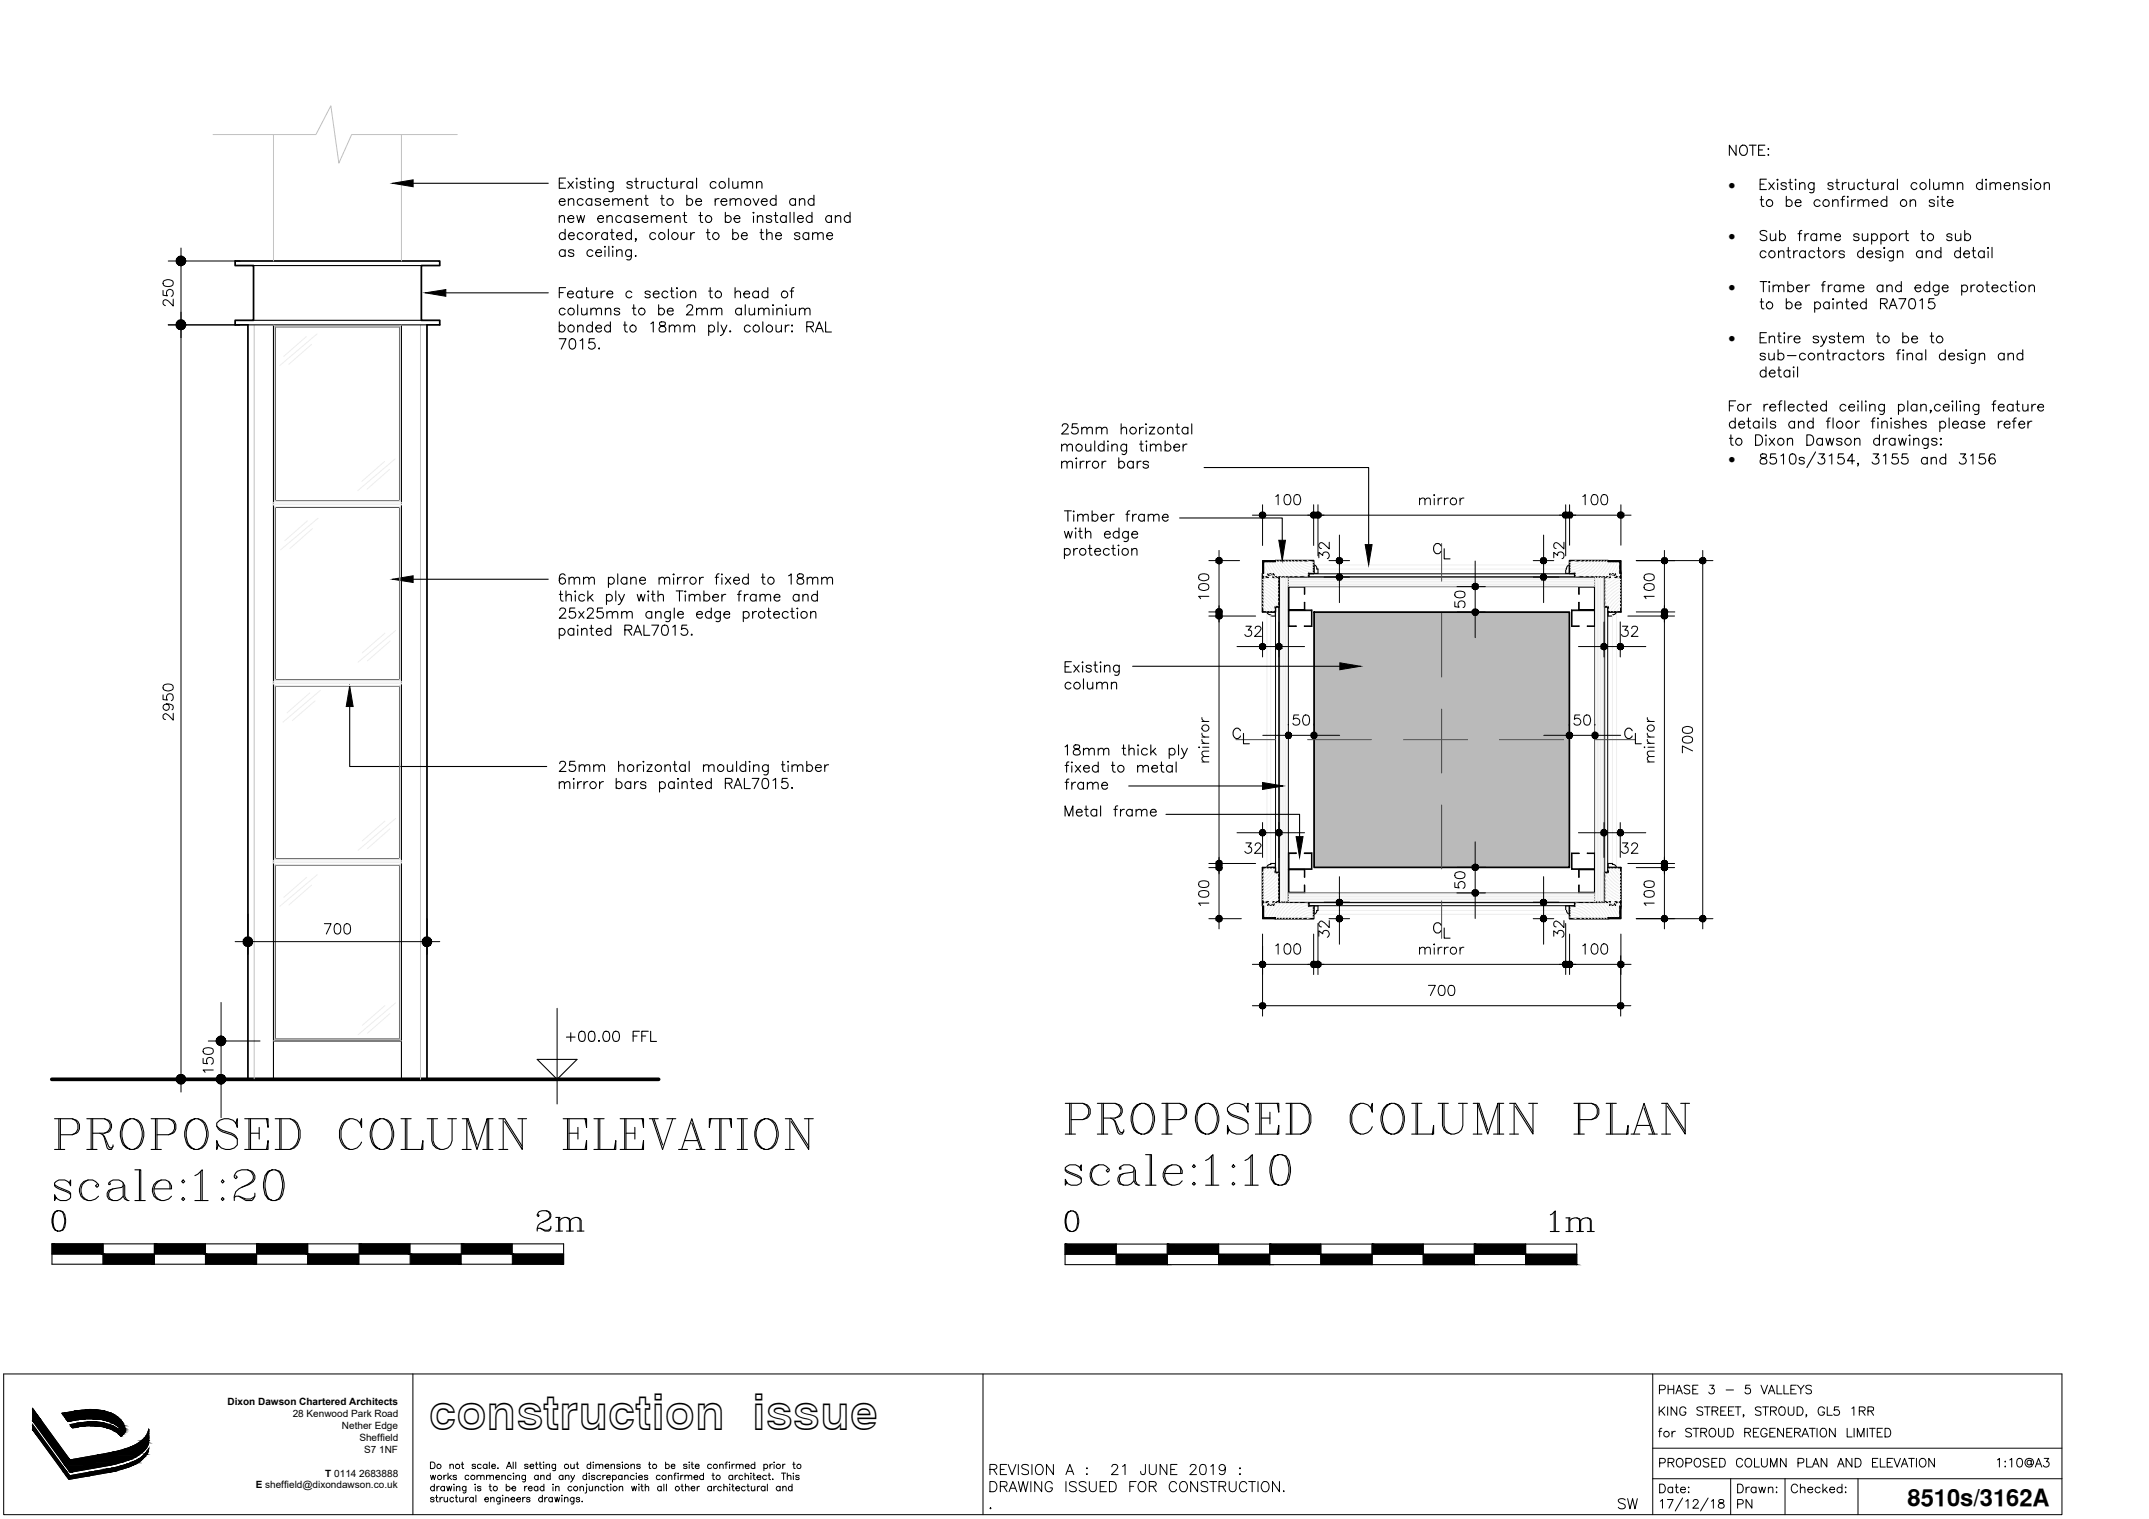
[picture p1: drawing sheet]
<svg xmlns="http://www.w3.org/2000/svg" width="420mm" height="297mm" viewBox="0 0 420 297" stroke-linecap="round" stroke-linejoin="round" font-family="sans-serif">
<defs><g id="words">
<text font-size="9.7" x="83.9" y="279.6">construction issue</text>
<g font-size="7.5">
<text x="104.1" y="242">2m</text>
<text x="302.3" y="242">1m</text>
</g>
<text font-size="5.3" x="109.7" y="205">+00.00 FFL</text>
<text font-size="4.9" x="389.5" y="288.2">1:10@A3</text>
<text font-size="4.6" x="373" y="294.5">8510s/3162A</text>
<text font-size="4.4" x="338.7" y="296">PN</text>
<g font-size="3">
<text x="337.9" y="37.1">·</text>
<text x="337.9" y="47.1">·</text>
<text x="337.9" y="57.1">·</text>
<text x="337.9" y="67">·</text>
<text x="337.9" y="90.7">·</text>
</g>
<g font-size="2">
<text x="44.5" y="274.7">Dixon Dawson Chartered Architects</text>
<text x="57.2" y="277">28 Kenwood Park Road</text>
<text x="66.8" y="279.3">Nether Edge</text>
<text x="70.3" y="281.7">Sheffield</text>
<text x="71.2" y="284">S7 1NF</text>
<text x="50" y="291.1">E sheffield@dixondawson.co.uk</text>
<text x="63.6" y="288.7">T 0114 2683888</text>
</g>
</g></defs>
<!-- layer: DD building -->
<path d="M10.1 211.1h118.7" fill="none" stroke="#000" stroke-width=".72"/>
<g fill="none" stroke="#000" stroke-width=".2">
<path d="M53.8 63.9h24.3v34h-24.3zM53.8 99.2h24.3v33.7h-24.3zM249.4 118.7h.6v51.9h-.6zM255.9 112.2h51.9v.6h-51.9zM313.7 118.7h.6v51.9h-.6zM53.8 134.1h24.3v33.8h-24.3zM48.5 178.7v7.9M53.8 169.1h24.3v34.1h-24.3zM83.5 179.6v7M255.9 176.5h51.9v.6h-51.9zM46 184.1h40M63.4 180.6h1.3l-.9 2.1"/>
<path d="M65.6 180.7a.63 .63 0 0 1 .9 .3 1.39 1.39 0 0 1-.4 1.7h-.2a.91 .91 0 0 1-.6-1.2zM67.5 180.7a.63 .63 0 0 1 1 .3 1.39 1.39 0 0 1-.5 1.7h-.2a.91 .91 0 0 1-.6-1.2zM53.5 203.6h25"/>
</g>
<path d="M49.7 63.5v147.6M53.5 63.5l.3 .4M78.5 63.5l-.4 .4M82.2 63.5v147.6M53.8 98v-34.2h24.4v34.2M53.8 99v34M78.2 99v34M53.8 134.1v33.9M78.2 134.1v33.9M53.8 169.1v34.1h24.4v-34.1M53.8 203.2l-.3 .4M78.1 203.2l.4 .4" fill="none" stroke="#c0c0c0" stroke-width=".2"/>
<path d="M249 112.8v-.5h-1.1v.6h-1.1v6.8h2.5v-1.1h.8v-5.7h-1.1v-.6h-1.1v.6M249.3 109.6h7.5v2.5h-.9v.7h-6.9v-.5h-1.1v.5h-1.1v-.7M256.9 119.7h49.9v49.9h-49.9zM314.4 109.6h-7.5v2.5h1v.7h6.8v-.5h1.1v.5h1.1v-.7M314.8 112.8v-.5h1v.6h1.1v6.8h-2.5v-1.1h-.7v-5.7h1.1v-.6h1v.6M246.8 177.2v-.8h1.1v.6h1.1v-.6h6.9v.8h.9v2.4h-7.5M247.9 176.4v.5h1.1v-.5h1.1v-5.8h-.8v-.9h-2.5v6.7h1.1v.5h1.1v-.5M315.8 176.4v.5h-1v-.5h-1.1v-5.8h.7v-.9h2.5v6.7h-1.1v.5h-1v-.5M316.9 177.2v-.8h-1.1v.6h-1.1v-.6h-6.8v.8h-1v2.4h7.5M48.5 211.1v-147.6h-2.5v-.9h3.6v-10.7h-3.6v-.9h40v.9h-3.6v10.7h3.6v.9h-2.5v147.6" fill="none" stroke="#000" stroke-width=".34"/>
<g fill="none" stroke="#000" stroke-width=".21">
<path d="M49.6 51.9h32.8M48.5 63.5h35M49.6 62.6h32.8M53.5 63.5v147.6M78.5 63.5v147.6M246.8 109.6h2.5v.2h-2.2v2.3h-.3zM247.7 119.7h1.6M250.1 112.9h63.5v63.5h-63.5zM251.9 114.7h59.9v59.9h-59.9zM251.9 112.9v9.6h1.5l-1.4-.1v-3h4.4v3l-1.4 .1h1.5v-3.2h-4.6M251.9 114.7h3.2v1.5l-.1-1.4h-3v4.4h3l.1-1.4v1.5M256.9 110.5v1.6"/>
<path d="M257.5 111.2v.1M306.3 111.2v.1M306.8 110.5v1.6M311.8 112.9v9.6h-1.5l1.4-.1v-3h-4.4v3l1.4 .1h-1.4v-3.2h4.5M311.8 114.7h-3.1v1.5v-1.4h3v4.4h-3v-1.4v1.5M314.4 109.6h2.5v2.5h-.2v-2.3h-2.3zM314.4 119.7h1.7M248.4 120.3h.1M315.3 120.3h.1M246.8 177.2h.3v2.2h2.2v.2h-2.5zM247.7 169.6h1.6M248.4 169h.1"/>
<path d="M251.9 170h4.6v-3.2h-1.5v.1h1.4v3h-4.4v-3h1.4v-.1h-1.5v9.6M255.1 170v1.5l-.1-1.4h-3v4.4h3l.1-1.4v1.5h-3.2M256.9 177.2v1.6M257.5 178v.1M306.3 178v.1M306.8 177.2v1.6M308.7 170v1.5v-1.4h3v4.4h-3v-1.4v1.5h3.1M311.8 170h-4.5v-3.2h1.4l-1.4 .1v3h4.4v-3l-1.4-.1h1.5v9.6M314.4 179.4h2.3v-2.2h.2v2.4h-2.5zM314.4 169.6h1.7M315.3 169h.1"/>
</g>
<!-- layer: 0 -->
<g fill="#000" stroke="#000" stroke-width=".2">
<path d="M35.4 50.1l.3 .1-.3 .8zM35.4 63.5v1l-.4-.1zM35.4 62.6h.3l-.3 .9zM47.6 183.8l.9 .3h-1zM83.5 184.1h.9l-.1 .4zM35.4 211.1v.9l-.4-.1zM43.2 203.6v.9l-.4-.1zM43.2 210.1l.4 .1-.4 .9zM6.4 275.4l.1 .2h-.1zM6.4 278.6l.1 .2zM13.1 277.7h1.7l-.9 .2zM14.1 279.2h.3z"/>
<path d="M17.4 278.1h1.4zM16.8 275.7h1.7zM20.1 277.7h3.5zM23.5 279.3h1zM24 280h.4l-.1 .1zM12.9 288.6h4.7l-4.1 .7zM13.6 287.9h.5zM23.6 280.8h.1z"/>
<path d="M34.5 50.7v.3h.9zM34.5 51h.9l-.9 .4zM34.5 51.4l.2 .3 .7-.7z"/>
<path d="M34.7 51.7l.3 .2 .4-.9zM35.4 51v1l-.4-.1zM35.4 51v1l.3-.1z"/>
<path d="M35 50.2l.4 .8v-.9zM34.7 50.4l.3-.2 .4 .8zM34.7 50.4l-.2 .3 .9 .3z"/>
<path d="M35.4 51l.3 .9 .3-.2zM35.4 51l.8 .4-.2 .3zM35.4 51l.8 .4 .1-.4z"/>
<path d="M35.4 51h.9l-.1-.3zM36 50.4l.2 .3-.8 .3zM35.7 50.2l-.3 .8 .6-.6z"/>
<path d="M34.5 63.5v.4l.9-.4zM34.5 63.9l.9-.4-.7 .7zM35.4 63.5l-.7 .7 .3 .2z"/>
<path d="M34.5 63.1v.4h.9zM34.5 63.5h.9l-.9 .4zM34.5 63.9l.2 .3 .7-.7z"/>
<path d="M35.4 63.5l-.7 .7 .3 .2zM35.4 63.5v1l-.4-.1zM35.4 63.5v1l.3-.1z"/>
<path d="M34.7 62.9l.7 .6-.4-.9zM34.7 62.9l.7 .6-.9-.4zM34.5 63.1v.4h.9z"/>
<path d="M35 62.6l.4 .9v-.9zM34.7 62.9l.3-.3 .4 .9zM34.7 62.9l-.2 .2 .9 .4z"/>
<path d="M35.4 63.5v1l.3-.1zM35.4 63.5l.6 .7-.3 .2zM35.4 63.5l.6 .7 .2-.3z"/>
<path d="M35.4 63.5l.3 .9 .3-.2zM35.4 63.5l.8 .4-.2 .3zM35.4 63.5l.8 .4 .1-.4z"/>
<path d="M35.7 62.6l-.3 .9 .6-.6zM35.4 62.6h.3l-.3 .9zM35 62.6l.4 .9v-.9z"/>
<path d="M35.4 63.5l.8 .4 .1-.4zM35.4 63.5l.8-.4 .1 .4zM36 62.9l-.6 .6 .8-.4z"/>
<path d="M35.4 63.5h.9l-.1-.4zM36 62.9l.2 .2-.8 .4zM35.7 62.6l-.3 .9 .6-.6z"/>
<path d="M237.7 109.6l.1 .4 .5-.4zM237.8 110l.5-.4-.3 .6zM238.3 109.6l-.3 .6 .3 .1z"/>
<path d="M237.7 119.7l.1 .3 .5-.3zM237.8 120l.5-.3-.3 .5zM238.3 119.7l-.3 .5 .3 .1z"/>
<path d="M238 109.1l.3 .5v-.6zM237.8 109.3l.2-.2 .3 .5zM237.8 109.3l-.1 .3h.6z"/>
<path d="M238.3 109.6v.7l.4-.1zM238.3 109.6l.6 .4-.2 .2zM238.3 109.6l.6 .4 .1-.4z"/>
<path d="M238 119.1l.3 .6v-.7zM237.8 119.3l.2-.2 .3 .6zM237.8 119.3l-.1 .4h.6z"/>
<path d="M238 119.9l.3 .6v-.7zM237.8 120.1l.2-.2 .3 .6zM237.8 120.1l-.1 .4h.6z"/>
<path d="M238.3 109.6h.7l-.1-.3zM238.7 109.1l.2 .2-.6 .3zM238.3 109v.6l.4-.5z"/>
<path d="M238.3 119.7h.7l-.1-.4zM238.7 119.1l.2 .2-.6 .4zM238.3 119v.7l.4-.6z"/>
<path d="M246.2 100.7l.1 .3 .5-.3zM246.3 101l.5-.3-.3 .5zM246.8 100.7l-.3 .5 .3 .1z"/>
<path d="M246.8 100.7v.6l.3-.1zM246.8 100.7l.6 .3-.3 .2zM246.8 100.7l.6 .3 .1-.3z"/>
<path d="M246.5 100.2l.3 .5v-.6zM246.3 100.4l.2-.2 .3 .5zM246.3 100.4l-.1 .3h.6z"/>
<path d="M246.8 100.7h.7l-.1-.3zM247.1 100.2l.3 .2-.6 .3zM246.8 100.1v.6l.3-.5z"/>
<path d="M256.2 100.7l.1 .3 .5-.3zM256.3 101l.5-.3-.3 .5zM256.8 100.7l-.3 .5 .3 .1z"/>
<path d="M256.5 100.2l.3 .5v-.6zM256.5 100.2l.3 .5-.5-.3zM256.3 100.4l-.1 .3h.6z"/>
<path d="M256.8 100.7v.6l.4-.1zM256.8 100.7l.6 .3-.2 .2zM256.8 100.7l.6 .3 .1-.3z"/>
<path d="M257 100.7l.1 .3 .6-.3zM257.1 101l.6-.3-.4 .5zM257.7 100.7l-.4 .5 .4 .1z"/>
<path d="M256.8 100.7h.7l-.1-.3zM257.2 100.2l.2 .2-.6 .3zM256.8 100.1v.6l.4-.5z"/>
<path d="M257.7 100.7v.6l.3-.1zM257.7 100.7l.5 .3-.2 .2zM257.7 100.7l.5 .3 .1-.3z"/>
<path d="M257.3 100.2l.4 .5v-.6zM257.1 100.4l.2-.2 .4 .5zM257.1 100.4l-.1 .3h.7z"/>
<path d="M257.7 100.7h.6l-.1-.3zM258 100.2l.2 .2-.5 .3zM257.7 100.1v.6l.3-.5z"/>
<path d="M261.2 109.6l.1 .4 .6-.4zM261.3 110l.6-.4-.4 .6zM261.9 109.6l-.4 .6 .4 .1z"/>
<path d="M261.2 112.8l.1 .3 .6-.3zM261.3 113.1l.6-.3-.4 .6zM261.9 112.8l-.4 .6 .4 .1z"/>
<path d="M261.9 109.6v.7l.3-.1zM261.9 109.6l.5 .4-.2 .2zM261.9 109.6l.5 .4 .1-.4z"/>
<path d="M261.5 109.1l.4 .5v-.6zM261.5 109.1l.4 .5-.6-.3zM261.3 109.3l-.1 .3h.7z"/>
<path d="M261.5 112.3l.4 .5v-.6zM261.5 112.3l.4 .5-.6-.2zM261.3 112.6l-.1 .2h.7z"/>
<path d="M261.9 112.8v.7l.3-.1zM261.9 112.8l.5 .3-.2 .3zM261.9 112.8l.5 .3 .1-.3z"/>
<path d="M261.9 109.6h.6l-.1-.3zM262.2 109.1l.2 .2-.5 .3zM261.9 109v.6l.3-.5z"/>
<path d="M261.9 112.8h.6l-.1-.2zM262.2 112.3l.2 .3-.5 .2zM261.9 112.2v.6l.3-.5z"/>
<path d="M287.8 114.7l.1 .3 .5-.3zM287.9 115l.5-.3-.3 .5zM288.4 114.7l-.3 .5 .3 .1z"/>
<path d="M287.8 119.7l.1 .3 .5-.3zM287.9 120l.5-.3-.3 .6zM288.4 119.7l-.3 .6h.3z"/>
<path d="M288.4 114.7v.6l.4-.1zM288.4 114.7l.6 .3-.2 .2zM288.4 114.7l.6 .3 .1-.3z"/>
<path d="M288.1 114.2l.3 .5v-.6zM287.9 114.4l.2-.2 .3 .5zM287.9 114.4l-.1 .3h.6z"/>
<path d="M288.1 119.2l.3 .5v-.6zM287.9 119.4l.2-.2 .3 .5zM287.9 119.4l-.1 .3h.6z"/>
<path d="M288.4 114.7h.7l-.1-.3zM288.8 114.2l.2 .2-.6 .3zM288.4 114.1v.6l.4-.5z"/>
<path d="M288.4 119.7h.7l-.1-.3zM288.8 119.2l.2 .2-.6 .3zM288.4 119.1v.6l.4-.5z"/>
<path d="M301.2 109.6v.4l.6-.4zM301.2 110l.6-.4-.3 .6zM301.8 109.6l-.3 .6 .3 .1z"/>
<path d="M301.2 112.8v.3l.6-.3zM301.2 113.1l.6-.3-.3 .6zM301.8 112.8l-.3 .6 .3 .1z"/>
<path d="M301.8 109.6v.7l.3-.1zM301.8 109.6l.5 .4-.2 .2zM301.8 109.6l.5 .4 .1-.4z"/>
<path d="M301.5 109.1l.3 .5v-.6zM301.5 109.1l.3 .5-.6-.3zM301.2 109.3v.3h.6z"/>
<path d="M301.5 112.3l.3 .5v-.6zM301.5 112.3l.3 .5-.6-.2zM301.2 112.6v.2h.6z"/>
<path d="M301.8 112.8v.7l.3-.1zM301.8 112.8l.5 .3-.2 .3zM301.8 112.8l.5 .3 .1-.3z"/>
<path d="M301.8 109.6h.6l-.1-.3zM302.1 109.1l.2 .2-.5 .3zM301.8 109v.6l.3-.5z"/>
<path d="M301.8 112.8h.6l-.1-.2zM302.1 112.3l.2 .3-.5 .2zM301.8 112.2v.6l.3-.5z"/>
<path d="M305.5 100.7l.1 .3 .5-.3zM305.6 101l.5-.3-.3 .5zM306.1 100.7l-.3 .5 .3 .1z"/>
<path d="M305.8 100.2l.3 .5v-.6zM305.8 100.2l.3 .5-.5-.3zM305.6 100.4l-.1 .3h.6z"/>
<path d="M306.1 100.7v.6l.3-.1zM306.1 100.7l.5 .3-.2 .2zM306.1 100.7l.5 .3 .1-.3z"/>
<path d="M306.3 100.7l.1 .3 .5-.3zM306.4 101l.5-.3-.3 .5zM306.9 100.7l-.3 .5 .3 .1z"/>
<path d="M306.1 100.7h.6l-.1-.3zM306.4 100.2l.2 .2-.5 .3zM306.1 100.1v.6l.3-.5z"/>
<path d="M306.9 100.7v.6l.3-.1zM306.9 100.7l.5 .3-.2 .2zM306.9 100.7l.5 .3 .1-.3z"/>
<path d="M306.6 100.2l.3 .5v-.6zM306.6 100.2l.3 .5-.5-.3zM306.4 100.4l-.1 .3h.6z"/>
<path d="M306.9 100.7h.6l-.1-.3zM307.2 100.2l.2 .2-.5 .3zM306.9 100.1v.6l.3-.5z"/>
<path d="M316.3 100.7l.1 .3 .5-.3zM316.4 101l.5-.3-.3 .5zM316.9 100.7l-.3 .5 .3 .1z"/>
<path d="M316.6 100.2l.3 .5v-.6zM316.6 100.2l.3 .5-.5-.3zM316.4 100.4l-.1 .3h.6z"/>
<path d="M316.9 100.7v.6l.3-.1zM316.9 100.7l.6 .3-.3 .2zM316.9 100.7l.6 .3v-.3z"/>
<path d="M316.9 100.7h.6v-.3zM317.2 100.2l.3 .2-.6 .3zM316.9 100.1v.6l.3-.5z"/>
<path d="M324.8 109.6l.1 .4 .5-.4zM324.9 110l.5-.4-.3 .6zM325.4 109.6l-.3 .6 .3 .1z"/>
<path d="M324.8 119.7l.1 .3 .5-.3zM324.9 120l.5-.3-.3 .5zM325.4 119.7l-.3 .5 .3 .1z"/>
<path d="M325.1 109.1l.3 .5v-.6zM325.1 109.1l.3 .5-.5-.3zM324.9 109.3l-.1 .3h.6z"/>
<path d="M325.4 109.6v.7l.4-.1zM325.4 109.6l.6 .4-.2 .2zM325.4 109.6l.6 .4 .1-.4z"/>
<path d="M325.1 119.1l.3 .6v-.7zM325.1 119.1l.3 .6-.5-.4zM324.9 119.3l-.1 .4h.6z"/>
<path d="M325.1 119.9l.3 .6v-.7zM324.9 120.1l.2-.2 .3 .6zM324.9 120.1l-.1 .4h.6z"/>
<path d="M325.4 109.6h.7l-.1-.3zM325.8 109.1l.2 .2-.6 .3zM325.4 109v.6l.4-.5z"/>
<path d="M325.4 119.7h.7l-.1-.4zM325.8 119.1l.2 .2-.6 .4zM325.4 119v.7l.4-.6z"/>
<path d="M332.3 109.6l.1 .4 .5-.4zM332.4 110l.5-.4-.3 .6zM332.9 109.6l-.3 .6 .3 .1z"/>
<path d="M332.6 109.1l.3 .5v-.6zM332.4 109.3l.2-.2 .3 .5zM332.4 109.3l-.1 .3h.6z"/>
<path d="M332.9 109.6v.7l.3-.1zM332.9 109.6l.6 .4-.3 .2zM332.9 109.6l.6 .4v-.4z"/>
<path d="M332.9 109.6h.6v-.3zM333.2 109.1l.3 .2-.6 .3zM332.9 109v.6l.3-.5z"/>
<path d="M237.7 120.5l.1 .3 .5-.3zM237.8 120.8l.5-.3-.3 .5zM238.3 120.5l-.3 .5 .3 .1z"/>
<path d="M238.3 119.7v.6l.4-.1zM238.3 119.7l.6 .3-.2 .2zM238.3 119.7l.6 .3 .1-.3z"/>
<path d="M238.3 120.5v.6l.4-.1zM238.3 120.5l.6 .3-.2 .2zM238.3 120.5l.6 .3 .1-.3z"/>
<path d="M238.3 120.5h.7l-.1-.4zM238.7 119.9l.2 .2-.6 .4zM238.3 119.8v.7l.4-.6z"/>
<path d="M246.2 126.4l.1 .4 .5-.4zM246.3 126.8l.5-.4-.3 .6zM246.8 126.4l-.3 .6 .3 .1z"/>
<path d="M246.5 125.9l.3 .5v-.6zM246.3 126.1l.2-.2 .3 .5zM246.3 126.1l-.1 .3h.6z"/>
<path d="M246.8 126.4v.7l.3-.1zM246.8 126.4l.6 .4-.3 .2zM246.8 126.4l.6 .4 .1-.4z"/>
<path d="M246.8 126.4h.7l-.1-.3zM247.1 125.9l.3 .2-.6 .3zM246.8 125.8v.6l.3-.5z"/>
<path d="M249.4 126.4l.1 .4 .6-.4zM249.5 126.8l.6-.4-.4 .6zM250.1 126.4l-.4 .6 .4 .1z"/>
<path d="M250.1 126.4v.7l.3-.1zM250.1 126.4l.5 .4-.2 .2zM250.1 126.4l.5 .4 .1-.4z"/>
<path d="M249.7 125.9l.4 .5v-.6zM249.7 125.9l.4 .5-.6-.3zM249.5 126.1l-.1 .3h.7z"/>
<path d="M250.1 126.4h.6l-.1-.3zM250.4 125.9l.2 .2-.5 .3zM250.1 125.8v.6l.3-.5z"/>
<path d="M288.4 119.7v.6h.4zM288.4 119.7l.6 .3-.2 .3zM288.4 119.7l.6 .3 .1-.3z"/>
<path d="M313 126.4l.1 .4 .5-.4zM313.1 126.8l.5-.4-.3 .6zM313.6 126.4l-.3 .6 .3 .1z"/>
<path d="M313.3 125.9l.3 .5v-.6zM313.3 125.9l.3 .5-.5-.3zM313.1 126.1l-.1 .3h.6z"/>
<path d="M313.6 126.4v.7l.3-.1zM313.6 126.4l.6 .4-.3 .2zM313.6 126.4l.6 .4v-.4z"/>
<path d="M313.6 126.4h.6v-.3zM313.9 125.9l.3 .2-.6 .3zM313.6 125.8v.6l.3-.5z"/>
<path d="M316.2 126.4l.1 .4 .5-.4zM316.3 126.8l.5-.4-.3 .6zM316.8 126.4l-.3 .6 .3 .1z"/>
<path d="M316.8 126.4v.7l.3-.1zM316.8 126.4l.5 .4-.2 .2zM316.8 126.4l.5 .4 .1-.4z"/>
<path d="M316.5 125.9l.3 .5v-.6zM316.5 125.9l.3 .5-.5-.3zM316.3 126.1l-.1 .3h.6z"/>
<path d="M316.8 126.4h.6l-.1-.3zM317.1 125.9l.2 .2-.5 .3zM316.8 125.8v.6l.3-.5z"/>
<path d="M324.8 120.5l.1 .3 .5-.3zM324.9 120.8l.5-.3-.3 .5zM325.4 120.5l-.3 .5 .3 .1z"/>
<path d="M325.4 119.7v.6l.4-.1zM325.4 119.7l.6 .3-.2 .2zM325.4 119.7l.6 .3 .1-.3z"/>
<path d="M325.4 120.5v.6l.3-.1zM325.4 120.5l.6 .3-.3 .2zM325.4 120.5l.6 .3 .1-.3z"/>
<path d="M325.4 120.5h.7l-.1-.4zM325.7 119.9l.3 .2-.6 .4zM325.4 119.8v.7l.3-.6z"/>
<path d="M251.3 143.8l.1 .3 .5-.3zM251.4 144.1l.5-.3-.3 .5zM251.9 143.8l-.3 .5 .3 .1z"/>
<path d="M251.6 143.2l.3 .6v-.6zM251.6 143.2l.3 .6-.5-.3zM251.4 143.5l-.1 .3h.6z"/>
<path d="M251.9 143.8v.6l.3-.1zM251.9 143.8l.5 .3-.2 .2zM251.9 143.8l.5 .3 .1-.3z"/>
<path d="M251.9 143.8h.6l-.1-.3zM252.2 143.2l.2 .3-.5 .3zM251.9 143.2v.6l.3-.6z"/>
<path d="M256.3 143.8l.1 .3 .5-.3zM256.4 144.1l.5-.3-.3 .5zM256.9 143.8l-.3 .5 .3 .1z"/>
<path d="M256.9 143.8v.6l.3-.1zM256.9 143.8l.5 .3-.2 .2zM256.9 143.8l.5 .3 .1-.3z"/>
<path d="M256.6 143.2l.3 .6v-.6zM256.6 143.2l.3 .6-.5-.3zM256.4 143.5l-.1 .3h.6z"/>
<path d="M256.9 143.8h.6l-.1-.3zM257.2 143.2l.2 .3-.5 .3zM256.9 143.2v.6l.3-.6z"/>
<path d="M306.2 143.8l.1 .3 .5-.3zM306.3 144.1l.5-.3-.3 .5zM306.8 143.8l-.3 .5 .3 .1z"/>
<path d="M306.5 143.2l.3 .6v-.6zM306.5 143.2l.3 .6-.5-.3zM306.3 143.5l-.1 .3h.6z"/>
<path d="M306.8 143.8v.6l.4-.1zM306.8 143.8l.6 .3-.2 .2zM306.8 143.8l.6 .3 .1-.3z"/>
<path d="M306.8 143.8h.7l-.1-.3zM307.2 143.2l.2 .3-.6 .3zM306.8 143.2v.6l.4-.6z"/>
<path d="M311.2 143.8l.1 .3 .5-.3zM311.3 144.1l.5-.3-.3 .5zM311.8 143.8l-.3 .5 .3 .1z"/>
<path d="M311.8 143.8v.6l.4-.1zM311.8 143.8l.6 .3-.2 .2zM311.8 143.8l.6 .3 .1-.3z"/>
<path d="M311.5 143.2l.3 .6v-.6zM311.5 143.2l.3 .6-.5-.3zM311.3 143.5l-.1 .3h.6z"/>
<path d="M311.8 143.8h.7l-.1-.3zM312.2 143.2l.2 .3-.6 .3zM311.8 143.2v.6l.4-.6z"/>
<path d="M237.7 169.7l.1 .3 .5-.3zM237.8 170l.5-.3-.3 .5zM238.3 169.7l-.3 .5 .3 .1z"/>
<path d="M237.7 179.6l.1 .3 .5-.3zM237.8 179.9l.5-.3-.3 .6zM238.3 179.6l-.3 .6 .3 .1z"/>
<path d="M237.7 168.9l.1 .2 .5-.2zM237.8 169.1l.5-.2-.3 .5zM238.3 168.9l-.3 .5 .3 .1z"/>
<path d="M238 169.1l.3 .6v-.7zM237.8 169.3l.2-.2 .3 .6zM237.8 169.3l-.1 .4h.6z"/>
<path d="M238.3 169.7v.6l.4-.1zM238.3 169.7l.6 .3-.2 .2zM238.3 169.7l.6 .3 .1-.3z"/>
<path d="M238 179.1l.3 .5v-.6zM238 179.1l.3 .5-.5-.2zM237.8 179.4l-.1 .2h.6z"/>
<path d="M238.3 168.9v.6l.4-.1zM238.3 168.9l.6 .2-.2 .3zM238.3 168.9l.6 .2 .1-.2z"/>
<path d="M238 168.3l.3 .6v-.7zM238 168.3l.3 .6-.5-.3zM237.8 168.6l-.1 .3h.6z"/>
<path d="M238.3 169.7h.7l-.1-.4zM238.7 169.1l.2 .2-.6 .4zM238.3 169v.7l.4-.6z"/>
<path d="M238.3 179.6h.7l-.1-.2zM238.7 179.1l.2 .3-.6 .2zM238.3 179v.6l.4-.5z"/>
<path d="M238.3 168.9h.7l-.1-.3zM238.7 168.3l.2 .3-.6 .3zM238.3 168.2v.7l.4-.6z"/>
<path d="M246.2 162.8l.1 .3 .5-.3zM246.3 163.1l.5-.3-.3 .6zM246.8 162.8l-.3 .6 .3 .1z"/>
<path d="M246.5 162.3l.3 .5v-.6zM246.5 162.3l.3 .5-.5-.3zM246.3 162.5l-.1 .3h.6z"/>
<path d="M246.8 162.8v.7l.3-.1zM246.8 162.8l.6 .3-.3 .3zM246.8 162.8l.6 .3 .1-.3z"/>
<path d="M246.8 162.8h.7l-.1-.3zM247.1 162.3l.3 .2-.6 .3zM246.8 162.2v.6l.3-.5z"/>
<path d="M249.4 162.8l.1 .3 .6-.3zM249.5 163.1l.6-.3-.4 .6zM250.1 162.8l-.4 .6 .4 .1z"/>
<path d="M250.1 162.8v.7l.3-.1zM250.1 162.8l.5 .3-.2 .3zM250.1 162.8l.5 .3 .1-.3z"/>
<path d="M249.7 162.3l.4 .5v-.6zM249.7 162.3l.4 .5-.6-.3zM249.5 162.5l-.1 .3h.7z"/>
<path d="M250.1 162.8h.6l-.1-.3zM250.4 162.3l.2 .2-.5 .3zM250.1 162.2v.6l.3-.5z"/>
<path d="M261.2 179.6l.1 .3 .6-.3zM261.3 179.9l.6-.3-.4 .6zM261.9 179.6l-.4 .6 .4 .1z"/>
<path d="M261.2 176.4l.1 .4 .6-.4zM261.3 176.8l.6-.4-.4 .6zM261.9 176.4l-.4 .6 .4 .1z"/>
<path d="M261.5 179.1l.4 .5v-.6zM261.5 179.1l.4 .5-.6-.2zM261.3 179.4l-.1 .2h.7z"/>
<path d="M261.9 176.4v.7l.3-.1zM261.9 176.4l.5 .4-.2 .2zM261.9 176.4l.5 .4 .1-.4z"/>
<path d="M261.5 175.9l.4 .5v-.6zM261.5 175.9l.4 .5-.6-.3zM261.3 176.1l-.1 .3h.7z"/>
<path d="M261.9 179.6h.6l-.1-.2zM262.2 179.1l.2 .3-.5 .2zM261.9 179v.6l.3-.5z"/>
<path d="M261.9 176.4h.6l-.1-.3zM262.2 175.9l.2 .2-.5 .3zM261.9 175.8v.6l.3-.5z"/>
<path d="M287.8 169.6l.1 .3 .5-.3zM287.9 169.9l.5-.3-.3 .5zM288.4 169.6l-.3 .5 .3 .1z"/>
<path d="M287.8 174.6l.1 .3 .5-.3zM287.9 174.9l.5-.3-.3 .6zM288.4 174.6l-.3 .6h.3z"/>
<path d="M288.4 169.6v.6l.4-.1zM288.4 169.6l.6 .3-.2 .2zM288.4 169.6l.6 .3 .1-.3z"/>
<path d="M288.1 169.1l.3 .5v-.6zM287.9 169.3l.2-.2 .3 .5zM287.9 169.3l-.1 .3h.6z"/>
<path d="M288.1 174.1l.3 .5v-.6zM287.9 174.3l.2-.2 .3 .5zM287.9 174.3l-.1 .3h.6z"/>
<path d="M288.4 174.6v.6h.4zM288.4 174.6l.6 .3-.2 .3zM288.4 174.6l.6 .3 .1-.3z"/>
<path d="M288.4 169.6h.7l-.1-.3zM288.8 169.1l.2 .2-.6 .3zM288.4 169v.6l.4-.5z"/>
<path d="M288.4 174.6h.7l-.1-.3zM288.8 174.1l.2 .2-.6 .3zM288.4 174v.6l.4-.5z"/>
<path d="M301.2 179.6v.3l.6-.3zM301.2 179.9l.6-.3-.3 .6zM301.8 179.6l-.3 .6 .3 .1z"/>
<path d="M301.2 176.4v.4l.6-.4zM301.2 176.8l.6-.4-.3 .6zM301.8 176.4l-.3 .6 .3 .1z"/>
<path d="M301.5 179.1l.3 .5v-.6zM301.5 179.1l.3 .5-.6-.2zM301.2 179.4v.2h.6z"/>
<path d="M301.8 176.4v.7l.3-.1zM301.8 176.4l.5 .4-.2 .2zM301.8 176.4l.5 .4 .1-.4z"/>
<path d="M301.5 175.9l.3 .5v-.6zM301.5 175.9l.3 .5-.6-.3zM301.2 176.1v.3h.6z"/>
<path d="M301.8 179.6h.6l-.1-.2zM302.1 179.1l.2 .3-.5 .2zM301.8 179v.6l.3-.5z"/>
<path d="M301.8 176.4h.6l-.1-.3zM302.1 175.9l.2 .2-.5 .3zM301.8 175.8v.6l.3-.5z"/>
<path d="M313 162.8l.1 .3 .5-.3zM313.1 163.1l.5-.3-.3 .6zM313.6 162.8l-.3 .6 .3 .1z"/>
<path d="M313.3 162.3l.3 .5v-.6zM313.3 162.3l.3 .5-.5-.3zM313.1 162.5l-.1 .3h.6z"/>
<path d="M313.6 162.8v.7l.3-.1zM313.6 162.8l.6 .3-.3 .3zM313.6 162.8l.6 .3v-.3z"/>
<path d="M313.6 162.8h.6v-.3zM313.9 162.3l.3 .2-.6 .3zM313.6 162.2v.6l.3-.5z"/>
<path d="M316.2 162.8l.1 .3 .5-.3zM316.3 163.1l.5-.3-.3 .6zM316.8 162.8l-.3 .6 .3 .1z"/>
<path d="M316.8 162.8v.7l.3-.1zM316.8 162.8l.5 .3-.2 .3zM316.8 162.8l.5 .3 .1-.3z"/>
<path d="M316.5 162.3l.3 .5v-.6zM316.5 162.3l.3 .5-.5-.3zM316.3 162.5l-.1 .3h.6z"/>
<path d="M316.8 162.8h.6l-.1-.3zM317.1 162.3l.2 .2-.5 .3zM316.8 162.2v.6l.3-.5z"/>
<path d="M324.8 169.7l.1 .3 .5-.3zM324.9 170l.5-.3-.3 .5zM325.4 169.7l-.3 .5 .3 .1z"/>
<path d="M324.8 179.6l.1 .3 .5-.3zM324.9 179.9l.5-.3-.3 .6zM325.4 179.6l-.3 .6 .3 .1z"/>
<path d="M324.8 168.9l.1 .2 .5-.2zM324.9 169.1l.5-.2-.3 .5zM325.4 168.9l-.3 .5 .3 .1z"/>
<path d="M325.1 169.1l.3 .6v-.7zM324.9 169.3l.2-.2 .3 .6zM324.9 169.3l-.1 .4h.6z"/>
<path d="M325.4 169.7v.6l.3-.1zM325.4 169.7l.6 .3-.3 .2zM325.4 169.7l.6 .3 .1-.3z"/>
<path d="M325.1 179.1l.3 .5v-.6zM325.1 179.1l.3 .5-.5-.2zM324.9 179.4l-.1 .2h.6z"/>
<path d="M325.4 168.9v.6l.3-.1zM325.4 168.9l.6 .2-.3 .3zM325.4 168.9l.6 .2 .1-.2z"/>
<path d="M325.1 168.3l.3 .6v-.7zM325.1 168.3l.3 .6-.5-.3zM324.9 168.6l-.1 .3h.6z"/>
<path d="M325.4 169.7h.7l-.1-.4zM325.7 169.1l.3 .2-.6 .4zM325.4 169v.7l.3-.6z"/>
<path d="M325.4 179.6h.7l-.1-.2zM325.7 179.1l.3 .3-.6 .2zM325.4 179v.6l.3-.5z"/>
<path d="M325.4 168.9h.7l-.1-.3zM325.7 168.3l.3 .3-.6 .3zM325.4 168.2v.7l.3-.6z"/>
<path d="M332.3 179.6l.1 .3 .5-.3zM332.4 179.9l.5-.3-.3 .6zM332.9 179.6l-.3 .6 .3 .1z"/>
<path d="M332.6 179.1l.3 .5v-.6zM332.6 179.1l.3 .5-.5-.2zM332.4 179.4l-.1 .2h.6z"/>
<path d="M332.9 179.6h.6v-.2zM333.2 179.1l.3 .3-.6 .2zM332.9 179v.6l.3-.5z"/>
<path d="M47.5 184.1l.1 .4 .9-.4zM47.6 184.5l.9-.4-.7 .7zM47.8 184.8l.3 .2 .4-.9z"/>
<path d="M48.5 184.1l-.4 .9 .4 .1zM48.5 184.1l.3 .9-.3 .1zM48.5 184.1l.3 .9 .3-.2z"/>
<path d="M48.1 183.3l.4 .8v-.9zM47.8 183.5l.3-.2 .4 .8zM47.8 183.5l-.2 .3 .9 .3z"/>
<path d="M48.5 184.1l.6 .7 .2-.3zM48.5 184.1h.9l-.1 .4zM48.5 184.1h.9l-.1-.3z"/>
<path d="M48.5 184.1l.8-.3-.2-.3zM48.8 183.3l.3 .2-.6 .6zM48.5 183.2v.9l.3-.8z"/>
<path d="M82.6 184.5l.2 .3 .7-.7zM82.8 184.8l.7-.7-.4 .9zM83.5 184.1l-.4 .9 .4 .1z"/>
<path d="M82.8 183.5l-.2 .3 .9 .3zM82.6 183.8l.9 .3h-.9zM82.6 184.1v.4l.9-.4z"/>
<path d="M83.5 184.1v1l.3-.1zM83.5 184.1l.6 .7-.3 .2zM83.5 184.1l.6 .7 .2-.3z"/>
<path d="M83.5 183.2v.9l.3-.8zM83.1 183.3l.4-.1v.9zM82.8 183.5l.7 .6-.4-.8z"/>
<path d="M83.5 184.1h.9l-.1-.3zM83.5 184.1l.6-.6 .2 .3zM83.8 183.3l-.3 .8 .6-.6z"/>
<path d="M238.3 179.6v.7l.4-.1zM238.3 179.6l.6 .3-.2 .3zM238.3 179.6l.6 .3 .1-.3z"/>
<path d="M246.2 188.6l.1 .3 .5-.3zM246.3 188.9l.5-.3-.3 .5zM246.8 188.6l-.3 .5 .3 .1z"/>
<path d="M246.2 196.7l.1 .3 .5-.3zM246.3 197l.5-.3-.3 .5zM246.8 196.7l-.3 .5 .3 .1z"/>
<path d="M246.8 188.6v.6l.3-.1zM246.8 188.6l.6 .3-.3 .2zM246.8 188.6l.6 .3 .1-.3z"/>
<path d="M246.5 188l.3 .6v-.7zM246.3 188.3l.2-.3 .3 .6zM246.3 188.3l-.1 .3h.6z"/>
<path d="M246.8 196.7v.6l.3-.1zM246.8 196.7l.6 .3-.3 .2zM246.8 196.7l.6 .3 .1-.3z"/>
<path d="M246.5 196.2l.3 .5v-.6zM246.3 196.4l.2-.2 .3 .5zM246.3 196.4l-.1 .3h.6z"/>
<path d="M246.8 188.6h.7l-.1-.3zM247.1 188l.3 .3-.6 .3zM246.8 187.9v.7l.3-.6z"/>
<path d="M246.8 196.7h.7l-.1-.3zM247.1 196.2l.3 .2-.6 .3zM246.8 196.1v.6l.3-.5z"/>
<path d="M256.2 188.6l.1 .3 .5-.3zM256.3 188.9l.5-.3-.3 .5zM256.8 188.6l-.3 .5 .3 .1z"/>
<path d="M256.5 188l.3 .6v-.7zM256.5 188l.3 .6-.5-.3zM256.3 188.3l-.1 .3h.6z"/>
<path d="M256.8 188.6v.6l.4-.1zM256.8 188.6l.6 .3-.2 .2zM256.8 188.6l.6 .3 .1-.3z"/>
<path d="M257 188.6l.1 .3 .6-.3zM257.1 188.9l.6-.3-.4 .5zM257.7 188.6l-.4 .5 .4 .1z"/>
<path d="M256.8 188.6h.7l-.1-.3zM257.2 188l.2 .3-.6 .3zM256.8 187.9v.7l.4-.6z"/>
<path d="M257.7 188.6v.6l.3-.1zM257.7 188.6l.5 .3-.2 .2zM257.7 188.6l.5 .3 .1-.3z"/>
<path d="M257.3 188l.4 .6v-.7zM257.3 188l.4 .6-.6-.3zM257.1 188.3l-.1 .3h.7z"/>
<path d="M257.7 188.6h.6l-.1-.3zM258 188l.2 .3-.5 .3zM257.7 187.9v.7l.3-.6z"/>
<path d="M261.9 179.6v.7l.3-.1zM261.9 179.6l.5 .3-.2 .3zM261.9 179.6l.5 .3 .1-.3z"/>
<path d="M301.8 179.6v.7l.3-.1zM301.8 179.6l.5 .3-.2 .3zM301.8 179.6l.5 .3 .1-.3z"/>
<path d="M305.5 188.6l.1 .3 .5-.3zM305.6 188.9l.5-.3-.3 .5zM306.1 188.6l-.3 .5 .3 .1z"/>
<path d="M305.8 188l.3 .6v-.7zM305.8 188l.3 .6-.5-.3zM305.6 188.3l-.1 .3h.6z"/>
<path d="M306.1 188.6v.6l.3-.1zM306.1 188.6l.5 .3-.2 .2zM306.1 188.6l.5 .3 .1-.3z"/>
<path d="M306.3 188.6l.1 .3 .5-.3zM306.4 188.9l.5-.3-.3 .5zM306.9 188.6l-.3 .5 .3 .1z"/>
<path d="M306.1 188.6h.6l-.1-.3zM306.4 188l.2 .3-.5 .3zM306.1 187.9v.7l.3-.6z"/>
<path d="M306.9 188.6v.6l.3-.1zM306.9 188.6l.5 .3-.2 .2zM306.9 188.6l.5 .3 .1-.3z"/>
<path d="M306.6 188l.3 .6v-.7zM306.6 188l.3 .6-.5-.3zM306.4 188.3l-.1 .3h.6z"/>
<path d="M306.9 188.6h.6l-.1-.3zM307.2 188l.2 .3-.5 .3zM306.9 187.9v.7l.3-.6z"/>
<path d="M316.2 196.7l.1 .3 .6-.3zM316.3 197l.6-.3-.3 .5zM316.9 196.7l-.3 .5 .3 .1z"/>
<path d="M316.3 188.6l.1 .3 .5-.3zM316.4 188.9l.5-.3-.3 .5zM316.9 188.6l-.3 .5 .3 .1z"/>
<path d="M316.6 196.2l.3 .5v-.6zM316.3 196.4l.3-.2 .3 .5zM316.3 196.4l-.1 .3h.7z"/>
<path d="M316.9 196.7v.6l.3-.1zM316.9 196.7l.5 .3-.2 .2zM316.9 196.7l.5 .3 .1-.3z"/>
<path d="M316.6 188l.3 .6v-.7zM316.6 188l.3 .6-.5-.3zM316.4 188.3l-.1 .3h.6z"/>
<path d="M316.9 188.6v.6l.3-.1zM316.9 188.6l.6 .3-.3 .2zM316.9 188.6l.6 .3v-.3z"/>
<path d="M316.9 188.6h.6v-.3zM317.2 188l.3 .3-.6 .3zM316.9 187.9v.7l.3-.6z"/>
<path d="M316.9 196.7h.6l-.1-.3zM317.2 196.2l.2 .2-.5 .3zM316.9 196.1v.6l.3-.5z"/>
<path d="M325.4 179.6v.7l.3-.1zM325.4 179.6l.6 .3-.3 .3zM325.4 179.6l.6 .3 .1-.3z"/>
<path d="M332.9 179.6v.7l.3-.1zM332.9 179.6l.6 .3-.3 .3zM332.9 179.6l.6 .3v-.3z"/>
<path d="M34.5 211.1v.3l.9-.3zM34.5 211.4l.9-.3-.7 .6zM34.7 211.7l.3 .2 .4-.8z"/>
<path d="M34.7 210.4l.7 .7-.4-.9zM34.7 210.4l.7 .7-.9-.4zM34.5 210.7v.4h.9z"/>
<path d="M35.4 211.1v.9l.3-.1zM35.4 211.1l.6 .6-.3 .2zM35.4 211.1l.6 .6 .2-.3z"/>
<path d="M35.7 210.2l-.3 .9 .6-.7zM35.4 210.1l.3 .1-.3 .9zM35 210.2l.4 .9v-1z"/>
<path d="M35.4 211.1l.8 .3 .1-.3zM35.4 211.1l.8-.4 .1 .4zM36 210.4l-.6 .7 .8-.4z"/>
<path d="M42.2 203.6l.1 .3 .9-.3zM42.3 203.9l.9-.3-.7 .6zM42.5 204.2l.3 .2 .4-.8z"/>
<path d="M42.3 210.7l-.1 .4h1zM42.2 211.1h1l-.9 .3zM42.3 211.4l.2 .3 .7-.6z"/>
<path d="M42.5 211.7l.3 .2 .4-.8zM43.2 211.1v.9l-.4-.1zM43.2 211.1v.9l.4-.1z"/>
<path d="M42.5 202.9l.7 .7-.4-.9zM42.5 202.9l.7 .7-.9-.4zM42.3 203.2l-.1 .4h1z"/>
<path d="M43.2 203.6v.9l.4-.1zM43.2 203.6l.7 .6-.3 .2zM43.2 203.6l.7 .6 .2-.3z"/>
<path d="M42.8 210.2l.4 .9v-1zM42.5 210.4l.3-.2 .4 .9zM42.5 210.4l-.2 .3 .9 .4z"/>
<path d="M43.2 211.1l.4 .8 .3-.2zM43.2 211.1l.9 .3-.2 .3zM43.2 211.1l.9 .3 .1-.3z"/>
<path d="M43.6 202.7l-.4 .9 .7-.7zM43.2 202.6l.4 .1-.4 .9zM42.8 202.7l.4 .9v-1z"/>
<path d="M43.2 203.6l.9 .3 .1-.3zM43.2 203.6l.9-.4 .1 .4zM43.9 202.9l-.7 .7 .9-.4z"/>
<path d="M43.2 211.1h1l-.1-.4zM43.9 210.4l.2 .3-.9 .4zM43.6 210.2l-.4 .9 .7-.7z"/>
<path d="M10.2 243.2l10 2v-2zM10.2 243.2l10 2h-10z"/>
<path d="M20.2 245.2l10 2v-2zM20.2 245.2l10 2h-10z"/>
<path d="M30.2 243.2l10 2v-2zM30.2 243.2l10 2h-10z"/>
<path d="M40.2 245.2l10 2v-2zM40.2 245.2l10 2h-10z"/>
<path d="M50.2 243.2l10 2v-2zM50.2 243.2l10 2h-10z"/>
<path d="M60.2 245.2l10 2v-2zM60.2 245.2l10 2h-10z"/>
<path d="M70.2 243.2l10 2v-2zM70.2 243.2l10 2h-10z"/>
<path d="M80.2 245.2l10 2v-2zM80.2 245.2l10 2h-10z"/>
<path d="M90.2 243.2l10 2v-2zM90.2 243.2l10 2h-10z"/>
<path d="M100.2 245.2l10 2v-2zM100.2 245.2l10 2h-10z"/>
<path d="M208.2 243.3l10 2v-2zM208.2 243.3l10 2h-10z"/>
<path d="M218.2 245.3l10 2v-2zM218.2 245.3l10 2h-10z"/>
<path d="M228.2 243.3l10.1 2v-2zM228.2 243.3l10.1 2h-10.1z"/>
<path d="M238.3 245.3l9.9 2v-2zM238.3 245.3l9.9 2h-9.9z"/>
<path d="M248.2 243.3l10 2v-2zM248.2 243.3l10 2h-10z"/>
<path d="M258.2 245.3l10.1 2v-2zM258.2 245.3l10.1 2h-10.1z"/>
<path d="M268.3 243.3l10 2v-2zM268.3 243.3l10 2h-10z"/>
<path d="M278.3 245.3l9.9 2v-2zM278.3 245.3l9.9 2h-9.9z"/>
<path d="M288.2 243.3l10.1 2v-2zM288.2 243.3l10.1 2h-10.1z"/>
<path d="M298.3 245.3l10 2v-2zM298.3 245.3l10 2h-10z"/>
<path d="M6.4 278.8l.7 .8zM6.4 278.8l.7 .8h-.7z"/>
<path d="M6.4 275.6l1.7 2.3-1.6-2.3zM6.4 275.6l1.7 2.3h-1.7z"/>
<path d="M6.4 279.6l6.7 8.3-6-8.3zM6.4 279.6l6.7 8.3h-.7z"/>
<path d="M6.4 277.9l7.3 7.6-5.6-7.6zM6.4 277.9l7.3 7.6h-1.8z"/>
<path d="M13.1 277.7l.1 .2h.7zM13.2 277.9h.7l-.6 .1z"/>
<path d="M14 279l.4 .2 1-.2zM14 279l.4 .2h-.3z"/>
<path d="M13 277.6h2.4zM13 277.6l1.8 .1z"/>
<path d="M13.9 278.9l1.5 .1 .6-.1zM13.9 278.9l1.5 .1h-1.4z"/>
<path d="M13.9 278.8h2.8zM13.9 278.8l2.1 .1z"/>
<path d="M12.9 277.4l2.5 .2 1.3-.2zM12.9 277.4l2.5 .2h-2.4z"/>
<path d="M13.8 278.8h3.8zM13.8 278.8h2.9z"/>
<path d="M12.9 277.4h5.1zM12.9 277.4h3.8z"/>
<path d="M16.8 275.7h2.1zM16.6 275.7h2.3z"/>
<path d="M17.4 278.1h1.5zM17 278.1h1.9z"/>
<path d="M16.6 275.7l3.3 .1zM15.5 275.8l1.1-.1 3.3 .1z"/>
<path d="M17 278.1l2.6 .1zM16.3 278.2h3.3z"/>
<path d="M16.3 278.2h3.7zM15.7 278.2h4.3z"/>
<path d="M15.5 275.8l4.6 .1zM15.2 275.9h4.9z"/>
<path d="M15.7 278.2l4.8 .1zM15 278.3h5.5z"/>
<path d="M15.2 275.9l5.3 .1zM14.5 276h6z"/>
<path d="M15 278.3l5.5 .1zM15 278.3l5.5 .1z"/>
<path d="M14.5 276h6.3zM14.2 276h6.6z"/>
<path d="M14.9 278.4l6.4 .2-.8-.2zM13.7 278.6l1.2-.2 6.4 .2z"/>
<path d="M14.2 276l7.4 .3-.8-.3zM12.6 276.3l1.6-.3 7.4 .3z"/>
<path d="M13.7 278.6h7.8zM13.7 278.6h7.8z"/>
<path d="M13.7 278.6l8.2 .2-.4-.2zM13.7 278.6l8.2 .2h-8.1z"/>
<path d="M12.6 276.3l9.2 .1zM12.1 276.4h9.7z"/>
<path d="M12.1 276.4l10.3 .3-.6-.3zM12.1 276.4l10.3 .3h-10.1z"/>
<path d="M17.6 278.8h4.3zM17.6 278.8h4.3z"/>
<path d="M18.4 278.8l3.7 .1zM18.4 278.8l3.7 .1z"/>
<path d="M19.3 278.9h2.9zM19.3 278.9h2.9z"/>
<path d="M19.6 278.9l3 .3-.4-.3zM19.6 278.9l3 .3h-1.9z"/>
<path d="M12.3 276.7l10.7 .4-.6-.4zM12.3 276.7l10.7 .4h-10.3z"/>
<path d="M20.7 279.2l2.1 .1zM20.7 279.2l2.1 .1z"/>
<path d="M21 279.3l2.2 .2-.4-.2zM21 279.3l2.2 .2h-1.5z"/>
<path d="M12.7 277.1l10.7 .3-.4-.3zM12.7 277.1l10.7 .3h-10.5z"/>
<path d="M21.7 279.5h1.5zM21.7 279.5h1.5z"/>
<path d="M21.8 279.5l1.7 .4-.3-.4zM21.8 279.5l1.7 .4h-1.1z"/>
<path d="M18 277.4l5.5 .1zM18 277.4l5.5 .1z"/>
<path d="M19.3 277.5l4.3 .2-.1-.2zM19.3 277.5l4.3 .2h-3.5zM20.1 277.7h3.5z"/>
<path d="M22.4 279.9l1.3 .1-.2-.1zM22.4 279.9l1.3 .1z"/>
<path d="M20.2 277.7l3.5 .2-.1-.2zM20.2 277.7l3.5 .2h-2.8z"/>
<path d="M22.7 280l1.3 .4-.3-.4zM22.7 280l1.3 .4h-.8z"/>
<path d="M20.9 277.9l3 .2-.2-.2zM20.9 277.9l3 .2h-2.4z"/>
<path d="M21.5 278.1l2.6 .2-.2-.2zM21.5 278.1l2.6 .2h-2z"/>
<path d="M24 280l.1 .1h.2zM24.1 280.1h.2l-.1 .2z"/>
<path d="M22.1 278.3l2 .1zM22.1 278.3l2 .1z"/>
<path d="M22.2 278.4l2.1 .4-.2-.4zM22.2 278.4l2.1 .4h-1.4z"/>
<path d="M22.9 278.8h1.4zM22.9 278.8h1.4z"/>
<path d="M22.9 278.8l1.6 .5-.2-.5zM22.9 278.8l1.6 .5h-1zM23.5 279.3h1z"/>
<path d="M23.9 279.8l.5 .2v-.2zM23.9 279.8l.5 .2h-.4z"/>
<path d="M23.5 279.3l1 .3v-.3zM23.5 279.3l1 .3h-.8z"/>
<path d="M23.7 279.6l.8 .2v-.2zM23.7 279.6l.8 .2h-.7z"/>
<path d="M23.8 279.8h.7zM23.8 279.8h.6z"/>
<path d="M29.1 279.5v.4zM29.1 279.5l-.1 .4z"/>
<path d="M29 279.9l.1 .5zM29 279.9l.1 .5h-.3z"/>
<path d="M12.4 287.9l1.2 .7-.5-.7zM12.4 287.9l1.2 .7h-.7z"/>
<path d="M17.4 287.9l.2 .7 3.7-.7zM13.6 288.6l3.8-.7 .2 .7z"/>
<path d="M12.7 286.5l1.4 1.4 7.6-1.4zM12.7 286.5l1.4 1.4h-.5z"/>
<path d="M17.8 287.9h3.9zM17.4 287.9h3.9z"/>
<path d="M18.5 287.7l3.2 .2 .6-.2zM17.8 287.9l.7-.2 3.2 .2z"/>
<path d="M12.5 286.3l9.2 .2 .7-.2zM12.5 286.3l9.2 .2h-9z"/>
<path d="M23.6 280.8h.1zM23.6 280.8h.2z"/>
<path d="M20.7 287.3l1.6 .4 1.5-.4zM18.5 287.7l2.2-.4 1.6 .4z"/>
<path d="M23.2 280.4l.9 .1-.1-.1zM23.2 280.4l.9 .1h-.8z"/>
<path d="M12.2 285.9l10.2 .4 1.6-.4zM12.2 285.9l10.2 .4h-9.9z"/>
<path d="M23.3 280.5l.5 .3 .3-.3zM23.3 280.5l.5 .3h-.2z"/>
<path d="M21.7 287.1l2.1 .2 .5-.2zM20.7 287.3l1-.2 2.1 .2z"/>
<path d="M22.5 287l1.8 .1 .6-.1zM21.7 287.1l.8-.1 1.8 .1z"/>
<path d="M11.9 285.5l12.1 .4 1.2-.4zM11.9 285.5l12.1 .4h-11.8z"/>
<path d="M23.1 286.8l1.8 .2 .3-.2zM22.5 287l.6-.2 1.8 .2z"/>
<path d="M14.3 285.4h11.2zM13.7 285.5h11.5z"/>
<path d="M23.6 286.7l1.6 .1 .5-.1zM23.1 286.8l.5-.1 1.6 .1z"/>
<path d="M24.4 286.5l1.3 .2 .5-.2zM23.6 286.7l.8-.2 1.3 .2z"/>
<path d="M16.3 285l9.2 .4 .9-.4zM14.3 285.4l2-.4 9.2 .4z"/>
<path d="M24.7 286.3l1.5 .2 .2-.2zM24.4 286.5l.3-.2 1.5 .2z"/>
<path d="M25.7 286l.7 .3 .6-.3zM24.7 286.3l1-.3 .7 .3z"/>
<path d="M19 284.6l7.4 .4 .7-.4zM16.3 285l2.7-.4 7.4 .4z"/>
<path d="M26.2 285.8l.8 .2 .2-.2zM25.7 286l.5-.2 .8 .2z"/>
<path d="M26.6 285.6l.6 .2 .3-.2zM26.2 285.8l.4-.2 .6 .2z"/>
<path d="M26.7 285.6h.9zM26.7 285.6h.8z"/>
<path d="M21.7 284l5.4 .6 .6-.6zM19 284.6l2.7-.6 5.4 .6z"/>
<path d="M22.1 284h5.8zM21.7 284h6z"/>
<path d="M27.2 285.3l.4 .3 .3-.3zM26.7 285.6l.5-.3 .4 .3z"/>
<path d="M23.2 283.7l4.7 .3 .3-.3zM22.1 284l1.1-.3 4.7 .3z"/>
<path d="M27.8 284.8l.1 .5 .5-.5zM27.2 285.3l.6-.5 .1 .5z"/>
<path d="M27.9 284.8h.5zM27.9 284.8h.5h-.6z"/>
<path d="M24.5 283.3l3.7 .4 .3-.4zM23.2 283.7l1.3-.4 3.7 .4z"/>
<path d="M24.6 283.3h3.9zM24.5 283.3h4z"/>
<path d="M28.2 284.4l.2 .4 .3-.4zM27.9 284.8l.3-.4 .2 .4z"/>
<path d="M28.3 284.3h.4zM28.3 284.3l.4 .1h-.5z"/>
<path d="M25.5 283l3 .3 .2-.3zM24.6 283.3l.9-.3 3 .3z"/>
<path d="M26 282.8l2.7 .2 .1-.2zM25.5 283l.5-.2 2.7 .2z"/>
<path d="M28.5 284.1l.2 .2 .2-.2zM28.5 284.1l.2 .2h-.4z"/>
<path d="M26.4 282.6l2.4 .2 .2-.2zM26 282.8l.4-.2 2.4 .2z"/>
<path d="M28.7 283.8l.2 .3 .1-.3zM28.7 283.8l.2 .3h-.4z"/>
<path d="M26.8 282.3l2.2 .3v-.3zM26.4 282.6l.4-.3 2.2 .3z"/>
<path d="M29.1 283.3l-.1 .4zM29.1 283.3l-.1 .4h-.2z"/>
<path d="M28.8 283.7l.2 .1v-.1zM28.8 283.7l.2 .1h-.3z"/>
<path d="M27.1 282.1l1.9 .2v-.2zM26.8 282.3l.3-.2 1.9 .2z"/>
<path d="M28.8 280.4l.3 .4v-.4zM28.8 280.4l.3 .4h-.5z"/>
<path d="M28.6 280.8l.5 .4v-.4zM28.6 280.8l.5 .4h-.8z"/>
<path d="M28.3 281.2l.8 .5v-.5zM27.7 281.7l.6-.5 .8 .5z"/>
<path d="M27.7 281.7l1.4 .1v-.1zM27.7 281.7l1.4 .1h-1.5z"/>
<path d="M27.6 281.8l1.4 .3 .1-.3zM27.1 282.1l.5-.3 1.4 .3z"/>
</g>
<g fill="none" stroke="#000" stroke-width=".21">
<path d="M11.3 236.8l-.5 .1a3 3 0 0 0 0 3.7 1.33 1.33 0 0 0 1.9-.6 3.5 3.5 0 0 0-.4-3.1 1.12 1.12 0 0 0-1.8 .6 3.5 3.5 0 0 0 .4 3.1l.4 .1M11.7 236.8l.4 .1a3 3 0 0 1 0 3.7l-.4 .1M209.4 236.8a1.79 1.79 0 0 0-1.2 2.3l.2 1a1.23 1.23 0 0 0 1.2 .7 1.23 1.23 0 0 0 1.1-.7 3.2 3.2 0 0 0-.4-3.1 1.05 1.05 0 0 0-1.7 .6 3.2 3.2 0 0 0 .4 3l.4 .2M209.8 236.8l.3 .2a3.2 3.2 0 0 1 0 3.6l-.3 .2M10.2 243.2h100v4h-100zM10.2 245.2h100M20.2 243.2v4M30.2 243.2v4M40.2 243.2v4M50.2 243.2v4M60.2 243.2v4M208.2 243.3h100.1v4h-100.1z"/>
<path d="M208.2 245.3h100.1M218.2 243.3v4M228.2 243.3v4M238.3 243.3v4M248.2 243.3v4M258.2 243.3v4M268.3 243.3v4M278.3 243.3v4M288.2 243.3v4M298.3 243.3v4"/>
</g>
<!-- layer: DD text 20 -->
<g fill="none" stroke="#000" stroke-width=".21">
<path d="M80.8 35.8h26.4M109.3 39.4h1.2a.61 .61 0 0 0-.9-.5 .61 .61 0 0 0-.2 1 .6 .6 0 0 0 1.1 0M109.3 35.8h.8M110.6 34.8h-1.3v2h1.3M111 35.5l1.1 1.3M111.1 39.2l.5-.4 .5 .1 .1 1.3M111.1 38.8v1.4M112.1 35.5l-1.1 1.3M112.6 34.9h.3l-.1 .1zM112.8 35.6v1.2M114 39.1a.64 .64 0 0 0-.9-.1 .64 .64 0 0 0 0 1 .64 .64 0 0 0 .9-.1M114.5 35.8a.6 .6 0 0 0-1.1 0l.3 .3 .7 .2 .1 .3a.65 .65 0 0 1-1.1 0"/>
<path d="M114.9 35.5h.7M115.2 34.8v1.6l.1 .3 .4 .1M115.7 39.1a.64 .64 0 0 0-.9-.1 .64 .64 0 0 0 0 1 .64 .64 0 0 0 .9-.1M115.7 38.8v1.4M116.3 34.8v.2zM116.3 35.6v1.2M117.1 35.9l.4-.4 .5 .1 .1 1.2M117.1 35.5v1.3M117.4 39.1a.65 .65 0 0 0-1 0l.1 .2a.91 .91 0 0 1 .9 .6 .6 .6 0 0 1-1 0M118 39.4h1.1a.6 .6 0 0 0-.8-.5 .6 .6 0 0 0-.2 1 .57 .57 0 0 0 1 0M119.8 39.2l.5-.4 .5 .1 .1 1.3M119.8 38.8v1.4"/>
<path d="M119.9 35.5l-.1 1.8-.3 .2-.5-.1M119.9 35.8a.64 .64 0 0 0-1-.1 .64 .64 0 0 0 0 1 .64 .64 0 0 0 1-.1M120.9 39.2l.4-.4 .5 .1 .1 1.3M122.6 39.4h1.1a.6 .6 0 0 0-.8-.5 .6 .6 0 0 0-.2 1 .57 .57 0 0 0 1 0M123.6 35.8a.6 .6 0 0 0-1 0l.3 .3 .6 .2 .1 .3a.65 .65 0 0 1-1 0M124.1 35.5h.7M124.4 34.8v1.6l.1 .3 .3 .1M124.4 39.2l.4-.4 .5 .1 .1 1.3M124.4 38.8v1.4M125.4 35.5v1.3M126 38.8h.7M126.2 35.5a.64 .64 0 0 0-.8 .6"/>
<path d="M126.3 38.2v1.6l.1 .3 .3 .1M126.7 35.5v1.2l.6 .1 .4-.4M127.7 35.5v1.3M129.2 38.8h.6M129.4 38.2v1.6l.1 .3 .4 .1M129.5 35.8a.64 .64 0 0 0-.9-.1 .64 .64 0 0 0 0 1 .64 .64 0 0 0 .9-.1M130 35.5h.7M130.3 34.8v1.6l.1 .3 .4 .1M131.3 35.5l.1 1.2 .5 .1 .5-.4M132.4 35.5v1.3M133.1 35.5v1.3M133.9 35.5a.64 .64 0 0 0-.8 .6"/>
<path d="M134.3 39.1a.64 .64 0 0 1 .9-.1 .64 .64 0 0 1 0 1 .64 .64 0 0 1-.9-.1M134.3 38.2v2M135.4 35.8a.64 .64 0 0 0-.9-.1 .64 .64 0 0 0 0 1 .64 .64 0 0 0 .9-.1M135.4 35.5v1.3M136 39.4h1.2a.61 .61 0 0 0-.9-.5 .61 .61 0 0 0-.2 1 .6 .6 0 0 0 1.1 0M136.2 34.8v2M139.8 38.8v1.4M140 35.8a.64 .64 0 0 0-.9-.1 .64 .64 0 0 0 0 1 .64 .64 0 0 0 .9-.1M140.6 38.8a.6 .6 0 0 0-.8 .6M141 39.4h1.1a.61 .61 0 0 0-.8-.5 .61 .61 0 0 0-.2 1 .6 .6 0 0 0 1 0M142.5 34.8v2M142.7 39.2l.6-.4 .4 .1 .1 1.3"/>
<path d="M142.7 38.8v1.4M143.3 35.5v1.2l.5 .1 .5-.4M143.8 39.2l.5-.4 .5 .1 .1 1.3M144.3 35.5v1.3M145 35.9l.5-.4 .5 .1 .1 1.2M145 35.5v1.3M146.1 35.9l.5-.4 .5 .1 .1 1.2M147.2 38.8l.6 1.4 .6-1.4M147.9 35.9l.5-.4 .4 .1 .2 1.2M147.9 35.5v1.3M148.8 39.4h1.2a.6 .6 0 0 0-.9-.5 .6 .6 0 0 0-.1 1 .57 .57 0 0 0 1 0M151.7 39.1a.64 .64 0 0 0-.9-.1 .64 .64 0 0 0 0 1 .64 .64 0 0 0 .9-.1"/>
<path d="M151.7 38.2v2M155.5 39.1a.64 .64 0 0 0-.9-.1 .64 .64 0 0 0 0 1 .64 .64 0 0 0 .9-.1M155.5 38.8v1.4M156.3 39.2l.5-.4 .4 .1 .2 1.3M156.3 38.8v1.4M159.1 39.1a.64 .64 0 0 0-.9-.1 .64 .64 0 0 0 0 1 .64 .64 0 0 0 .9-.1M159.1 38.2v2M87.2 57.3h20M109.3 42.5l.5-.4 .5 .2 .1 1.2M109.3 57.2h.8M109.3 42.1v1.4M110.5 45.8a.64 .64 0 0 0-.9-.1 .64 .64 0 0 0 0 .9 .64 .64 0 0 0 .9 0"/>
<path d="M110.5 49.1a.64 .64 0 0 0-1-.1 .64 .64 0 0 0 0 1 .64 .64 0 0 0 1-.1M110.5 44.8v2M110.5 48.8v1.4M110.6 56.2h-1.3v2M111 57.5h1.1a.62 .62 0 0 0-.9-.5 .62 .62 0 0 0-.2 1 .65 .65 0 0 0 1.1 0M111 42.7h1.2a.62 .62 0 0 0-.9-.5 .62 .62 0 0 0-.2 1 .6 .6 0 0 0 1.1 0M111.1 46.1h1.2a.57 .57 0 0 0-.6-.6 .57 .57 0 0 0-.6 .6 .64 .64 0 0 0 .4 .7 .64 .64 0 0 0 .8-.2M112.2 49.1a.6 .6 0 0 0-1.1 0l.3 .3 .7 .2 .1 .3a.65 .65 0 0 1-1.1 0M112.8 42.1l.4 1.4 .3-1.4 .4 1.4 .4-1.4M112.9 59.6v2M113.8 57.2a.64 .64 0 0 0-1-.1 .64 .64 0 0 0 0 1 .64 .64 0 0 0 1-.1M113.8 56.9v1.3"/>
<path d="M114 45.8a.64 .64 0 0 0-.9-.1 .64 .64 0 0 0 0 .9 .64 .64 0 0 0 .9 0M114.4 56.9h.7M114.7 56.2v1.7l.1 .3h.3M115.7 56.9l.1 1.3h.5l.5-.3M115.9 49.1a.64 .64 0 0 0-.9-.1 .64 .64 0 0 0 0 1 .64 .64 0 0 0 .9-.1M116.5 49.4h1.1a.61 .61 0 0 0-.9-.5 .61 .61 0 0 0-.1 1 .62 .62 0 0 0 1 0M116.5 45.5v1.3M116.8 56.9v1.3M116.8 42.7h1.2a.57 .57 0 0 0-.6-.6 .57 .57 0 0 0-.6 .6 .63 .63 0 0 0 .4 .8 .63 .63 0 0 0 .8-.3M117.2 45.5a.64 .64 0 0 0-.7 .6M117.5 56.9v1.3M118.3 56.9a.64 .64 0 0 0-.8 .6"/>
<path d="M118.3 48.2v.2zM118.3 48.9v1.3M118.7 57.5h1.1a.45 .45 0 0 0-.4-.6 .65 .65 0 0 0-.7 .9 .65 .65 0 0 0 1.1 .2M118.7 42.5l.4-.4 .5 .2 .1 1.2M118.7 42.1v1.4M118.7 45.8a.64 .64 0 0 0-.9-.1 .64 .64 0 0 0 0 .9 .64 .64 0 0 0 .9 0M118.7 45.5v1.3M119 48.2v2M119.3 45.5h.7M119.6 44.8v1.7l.1 .2 .4 .1M119.8 48.2v.2zM119.8 48.9v1.3"/>
<path d="M120.6 46.1h1.1a.62 .62 0 0 0-.9-.6 .62 .62 0 0 0-.1 1.1 .6 .6 0 0 0 1 0M120.6 49.2l.4-.4 .5 .1 .1 1.3M120.6 48.8v1.4M121.5 42.4a.64 .64 0 0 0-.9 0 .64 .64 0 0 0 0 .9 .64 .64 0 0 0 .9-.1M123.2 42.4a.64 .64 0 0 0-.9 0 .64 .64 0 0 0 0 .9 .64 .64 0 0 0 .9-.1M123.2 42.1v1.4M123.4 45.8a.64 .64 0 0 0-.9-.1 .64 .64 0 0 0 0 .9 .64 .64 0 0 0 .9 0M123.4 48.8v1.6l-.1 .3a.56 .56 0 0 1-.7 0M123.4 49.1a.64 .64 0 0 0-.9-.1 .64 .64 0 0 0 0 1 .64 .64 0 0 0 .9-.1M123.4 44.8v2M123.5 57.2a.64 .64 0 0 0-.9-.1 .64 .64 0 0 0 0 1 .64 .64 0 0 0 .9-.1M123.9 59.6v1.6l.1 .3 .4 .1"/>
<path d="M124.3 50v.2zM124.4 46.7l-.1 .1-.1-.1h.2l-.2 .5M125 42.4a.6 .6 0 0 0-1.1 0l.1 .3a.91 .91 0 0 1 1 .5 .6 .6 0 0 1-1.1 0M125.5 42.7h1.2a.62 .62 0 0 0-.9-.5 .62 .62 0 0 0-.2 1 .6 .6 0 0 0 1.1 0M127.1 57.2a.57 .57 0 0 0-1 0l.1 .2 .7 .2a.33 .33 0 0 1 .1 .6 .7 .7 0 0 1-.9-.2M127.3 42.5l.5-.4 .5 .2 .1 .2v1M127.3 42.1v1.4M127.7 57.5h1.2a.62 .62 0 0 0-.9-.5 .62 .62 0 0 0-.2 1 .65 .65 0 0 0 1.1 0M128.2 45.8a.64 .64 0 0 0-1-.1 .64 .64 0 0 0 0 .9 .64 .64 0 0 0 1 0M128.4 42.5l.5-.4 .4 .2 .1 1.2M128.8 59.6v2M130.1 42.7h1.1a.62 .62 0 0 0-.8-.5 .62 .62 0 0 0-.2 1 .6 .6 0 0 0 1 0"/>
<path d="M130.6 57.2a.64 .64 0 0 0-1-.1 .64 .64 0 0 0 0 1 .64 .64 0 0 0 1-.1M130.7 44.8v2M131.1 56.9h.6M131.3 56.2v1.7l.1 .3h.4M131.9 42.5l.5-.4 .4 .2 .2 .2v1M131.9 42.1v1.4M132.4 56.2v.3zM132.4 57v1.2M133.2 45.5v1l.2 .2 .4 .1 .5-.3M133.5 42.1h.7M133.8 41.5v1.6l.1 .3 .4 .1M134.3 45.5v1.3"/>
<path d="M135 57.3l.4-.4 .5 .1 .1 1.2M135 56.9v1.3M135 45.5v1.3M135.8 45.5a.64 .64 0 0 0-.8 .6M136.7 42.1h.6M136.9 41.5v1.6l.1 .3 .4 .1M138.1 45.5h.7M138.4 44.8v1.7l.1 .2 .4 .1M138.6 56.9h.6M138.9 56.2v1.7v.3h.4M141.8 42.4a.64 .64 0 0 1 1 0 .64 .64 0 0 1 0 .9 .64 .64 0 0 1-1-.1M141.8 41.5v2"/>
<path d="M143.3 45.8a.64 .64 0 0 1 .9-.1 .64 .64 0 0 1 0 .9 .64 .64 0 0 1-.9 0M143.3 44.8v2M143.5 42.7h1.2a.57 .57 0 0 0-.6-.6 .57 .57 0 0 0-.6 .6 .63 .63 0 0 0 .4 .8 .63 .63 0 0 0 .8-.3M143.7 57.3l.5-.4 .5 .1 .1 1.2M143.7 56.2v2M144.9 46.1h1.2a.62 .62 0 0 0-.9-.6 .62 .62 0 0 0-.2 1.1 .6 .6 0 0 0 1.1 0M145.4 57.5h1.2a.61 .61 0 0 0-.9-.5 .61 .61 0 0 0-.2 1 .62 .62 0 0 0 1.1 0M145.7 59.6v2M147.3 41.5l.1 .1-.1 .1zM147.3 42.3v1.2M148.1 42.5l.5-.4 .5 .2v1.2M148.1 42.1v1.4"/>
<path d="M148.3 57.2a.64 .64 0 0 0-1-.1 .64 .64 0 0 0 0 1 .64 .64 0 0 0 1-.1M148.3 56.9v1.3M148.6 45.5h.6M148.8 44.8v1.7l.2 .2 .4 .1M149.9 45.9l.5-.4 .5 .1 .1 1.2M149.9 44.8v2M150.1 57.2a.64 .64 0 0 0-.9-.1 .64 .64 0 0 0 0 1 .64 .64 0 0 0 .9-.1M150.1 56.2v2M150.9 42.4a.6 .6 0 0 0-1.1 0l.1 .3a.91 .91 0 0 1 1 .5 .6 .6 0 0 1-1.1 0M151.1 59.6l.2 .1-.2 .1zM151.3 42.1h.7M151.6 41.5v1.6l.1 .3 .4 .1"/>
<path d="M151.6 46.1h1.2a.62 .62 0 0 0-.9-.6 .62 .62 0 0 0-.2 1.1 .6 .6 0 0 0 1.1 0M153.7 59.6v.2zM153.7 42.4a.64 .64 0 0 0-.9 0 .64 .64 0 0 0 0 .9 .64 .64 0 0 0 .9-.1M153.7 42.1v1.4M154.5 41.5v2M154.5 56.9h.7M155.2 56.2l-.3 .1-.1 .3v1.6M155.2 41.5v2M155.9 42.7h1.2a.62 .62 0 0 0-.9-.5 .62 .62 0 0 0-.2 1 .6 .6 0 0 0 1.1 0M156.4 45.8a.6 .6 0 0 0-1.1 0 1.05 1.05 0 0 0 1 .5l.1 .3a.6 .6 0 0 1-1.1 0M158.1 45.8a.64 .64 0 0 0-.9-.1 .64 .64 0 0 0 0 .9 .64 .64 0 0 0 .9 0M158.1 45.5v1.3"/>
<path d="M158.8 42.4a.64 .64 0 0 0-1 0 .64 .64 0 0 0 0 .9 .64 .64 0 0 0 1-.1M158.8 41.5v2M158.9 45.9l.4-.4 .5 .1 .1 1.2M158.9 45.5v1.3M159.9 45.9l.5-.4 .5 .1 .1 1.2M161.6 46.1h1.2a.62 .62 0 0 0-.9-.6 .62 .62 0 0 0-.2 1.1 .6 .6 0 0 0 1.1 0M162.6 42.4a.64 .64 0 0 0-1 0 .64 .64 0 0 0 0 .9 .64 .64 0 0 0 1-.1M162.6 42.1v1.4M163.3 42.5l.5-.4 .5 .2 .1 1.2M163.3 42.1v1.4M166.2 42.4a.64 .64 0 0 0-.9 0 .64 .64 0 0 0 0 .9 .64 .64 0 0 0 .9-.1M166.2 41.5v2"/>
<path d="M109.3 63.9a.64 .64 0 0 1 1-.1 .64 .64 0 0 1 0 .9 .64 .64 0 0 1-1-.1M109.3 66.2h1.4l-1 2.1M109.3 62.9v2M110.5 60.5a.64 .64 0 0 0-.9-.1 .64 .64 0 0 0 0 1 .64 .64 0 0 0 .9-.1M111.5 66.4a.63 .63 0 0 1 1 .2 1.39 1.39 0 0 1-.5 1.7h-.2a.91 .91 0 0 1-.5-1.2zM112.9 64l.5-.4 .5 .1 .1 1.2M112.9 63.6v1.3M113.4 66.6l.5-.4v2.1M113.7 60.3l.1 1.2 .5 .1 .5-.4M114.8 60.3v1.3M115.5 60.6l.5-.3 .5 .1 .1 1.2M115.5 60.3v1.3"/>
<path d="M115.8 63.9a.64 .64 0 0 0-.9-.1 .64 .64 0 0 0 0 .9 .64 .64 0 0 0 .9-.1M115.8 62.9v2M116.2 66.2h-1l-.1 .9a.7 .7 0 0 1 1.1 0 .7 .7 0 0 1-.1 1 .7 .7 0 0 1-1-.2M116.5 64.2h1.1a.57 .57 0 0 0-.6-.7 .57 .57 0 0 0-.5 .7 .63 .63 0 0 0 .3 .7 .63 .63 0 0 0 .8-.3M116.6 60.6l.5-.3 .4 .1 .1 1.2M117.1 68.1h.1l-.1 .2zM118.4 60.6l.5-.3 .4 .1 .1 1.2M118.4 60.3v1.3M119.3 63.9a.64 .64 0 0 0-.9-.1 .64 .64 0 0 0 0 .9 .64 .64 0 0 0 .9-.1M119.3 62.9v2M121.2 60.5a.65 .65 0 0 0-1.1 0l.1 .2a.91 .91 0 0 1 1 .6 .6 .6 0 0 1-1.1 0M121.9 63.6h.7"/>
<path d="M122.2 62.9v1.6l.1 .3 .4 .1M123.6 60.3h.7M127.3 63.3l.4-.4v2M128.8 60.5a.64 .64 0 0 1 .9-.1 .64 .64 0 0 1 0 1 .64 .64 0 0 1-.9-.1M129 63a.42 .42 0 0 0 .2 .7 .72 .72 0 0 1 .8 .3 .72 .72 0 0 1 0 .8 .82 .82 0 0 1-1.1-.3 .76 .76 0 0 1 .9-.8 .42 .42 0 0 0 .2-.7zM130.5 60.8h1.1a.45 .45 0 0 0-.4-.5 .64 .64 0 0 0-.7 .8 .64 .64 0 0 0 1.1 .2M130.9 64l.4-.4 .5 .1 .1 1.2M130.9 63.6v1.3M131.9 64l.5-.4 .4 .1 .2 .3v.9M133.7 64l.5-.4 .5 .1v1.2M133.7 63.6v1.3M134.3 60.1l.1-.3a.7 .7 0 0 1 .9 0 .67 .67 0 0 1-.2 .8l-.9 1h1.3"/>
<path d="M134.7 64l.6-.4 .4 .1 .1 1.2M136.2 60.6l.5-.3 .5 .1v1.2M136.2 60.3v1.3M137.2 60.6l.5-.3 .5 .1 .1 1.2M138.6 63.9a.64 .64 0 0 1 .9-.1 .64 .64 0 0 1 0 .9 .64 .64 0 0 1-.9-.1M138.6 63.6v2M139.1 60.6l.4-.3 .5 .1 .1 1.2M139.1 60.3v1.3M140.1 60.6l.5-.3 .5 .1v1.2M140.4 62.9v2M141 63.6l.5 1.3 .6-1.3M141.5 64.9l-.1 .4-.6 .3"/>
<path d="M142.7 64.7l.2 .1-.2 .1zM144.9 60.5a.64 .64 0 0 0-.9-.1 .64 .64 0 0 0 0 1 .64 .64 0 0 0 .9-.1M144.9 60.3v1.3M146.5 60.3l.1 1.2 .5 .1 .4-.4M146.7 63.9a.64 .64 0 0 0-1-.1 .64 .64 0 0 0 0 .9 .64 .64 0 0 0 1-.1M147.5 60.3v1.3M148.3 60.6l.5-.3 .4 .1 .2 1.2M148.3 60.3v1.3M149.1 62.9v2M149.4 60.6l.4-.3 .5 .1 .1 1.2M151.1 60.4v1.2M151.7 63.6l.1 1.2 .5 .1 .5-.4"/>
<path d="M151.9 60.6l.5-.3 .5 .1 .1 1.2M151.9 60.3v1.3M152.8 63.6v1.3M153.5 63.6v1.3M153.7 60.4v1.2M154.3 63.6a.66 .66 0 0 0-.8 .6M154.5 60.3l.1 1.2 .5 .1 .4-.4M154.9 63.6v.2zM154.9 64.7v.2zM155.5 60.3v1.3M156.3 60.6l.5-.3 .4 .1 .2 1.2M156.3 60.3v1.3"/>
<path d="M157.4 60.6l.4-.3 .5 .1 .1 1.2M157.7 63.9l1.2-.1 .1-.3v-.4l-.4-.2h-.9v2M158.4 63.9l.6 1M159.4 64.9l.8-2 .8 2M159.7 64.2h1M161.4 62.9v2h1.2M80.8 113.3h26.4M109.3 116.2h.7M109.4 119.4l.1-.3a.7 .7 0 0 1 1 0 .67 .67 0 0 1-.2 .9l-1 .9h1.4M109.6 115.6v1.6l.1 .3h.4M110.5 112.5a.58 .58 0 0 0-.6-.3 .58 .58 0 0 0-.5 .4 1.23 1.23 0 0 0 .5 1.6 .63 .63 0 0 0 .7-.5 .63 .63 0 0 0-.6-.7 .63 .63 0 0 0-.7 .6M110.7 116.6l.4-.4 .5 .1 .1 1.2"/>
<path d="M110.7 115.6v1.9M111.3 113.3l.4-.4 .5 .1 .1 1.2M111.3 112.9v1.3M112.3 113.3l.5-.4 .4 .1 .1 1.2M112.4 118.9h-1l-.1 .8a.7 .7 0 0 1 1.1 0 .7 .7 0 0 1-.1 1.1 .7 .7 0 0 1-1-.3M112.5 115.6v.2zM112.5 116.3v1.2M113.2 119.6l1 1.3M114.1 113.3l.5-.4 .5 .1v1.2M114.1 112.9v1.3M114.2 119.6l-1 1.3M114.3 116.5a.64 .64 0 0 0-.9-.1 .64 .64 0 0 0 0 1 .64 .64 0 0 0 .9-.1"/>
<path d="M114.9 119.4v-.3a.7 .7 0 0 1 1 0 .67 .67 0 0 1-.2 .9l-.9 .9h1.3M114.9 115.6v1.9M115.1 113.3l.5-.4 .5 .1 .1 1.2M115.3 116.8l.7 .7M115.9 116.2l-1 1M117.8 118.9h-1v.8a.7 .7 0 0 1 1 0 .7 .7 0 0 1-.1 1.1 .7 .7 0 0 1-1-.3M118.6 116.5a.64 .64 0 0 1 .9-.1 .64 .64 0 0 1 0 1 .64 .64 0 0 1-.9-.1M118.6 116.2v2M118.7 120l.4-.4 .5 .1 .1 1.2M118.7 119.6v1.3M119 113.2a.64 .64 0 0 1 .9-.1 .64 .64 0 0 1 0 .9 .64 .64 0 0 1-.9-.1M119 112.9v2"/>
<path d="M119.7 120l.5-.4 .5 .1 .1 1.2M120.4 115.6v1.9M120.8 112.2v2M120.9 116.2l.6 1.3 .6-1.3M121.5 117.5l-.3 .6-.3 .1M121.5 120l.5-.4 .5 .1 .1 1.2M121.5 119.6v1.3M122.6 113.2a.64 .64 0 0 0-1-.1 .64 .64 0 0 0 0 .9 .64 .64 0 0 0 1-.1M122.6 120l.5-.4 .4 .1 .1 1.2M122.6 112.9v1.3M123.3 113.3l.5-.4 .5 .1 .1 1.2M123.3 112.9v1.3"/>
<path d="M124.6 116.2l.4 1.3 .3-1.3 .4 1.3 .4-1.3M125.1 113.5h1.1a.62 .62 0 0 0-.9-.6 .62 .62 0 0 0-.2 1 .6 .6 0 0 0 1.1 0M126.7 115.6h.2l-.2 .2zM126.7 116.3v1.2M127.3 116.2h.7M127.4 119.8a.64 .64 0 0 0-.9-.1 .64 .64 0 0 0 0 1 .64 .64 0 0 0 .9-.1M127.4 119.6v1.3M127.6 115.6v1.6l.1 .3h.4M128.2 120l.5-.4 .5 .1v1.2M128.2 119.6v1.3M128.7 116.6l.5-.4 .4 .1 .1 1.2M128.7 115.6v1.9"/>
<path d="M128.9 113.3l.4-.4 .5 .1 .1 1.2M128.9 112.9v1.3M129.9 113.3l.5-.4 .5 .1v1.2M131.1 119.6v1.5a.55 .55 0 0 1-.9 .4M131.1 119.8a.64 .64 0 0 0-1-.1 .64 .64 0 0 0 0 1 .64 .64 0 0 0 1-.1M131.7 112.2l.1 .1-.1 .1zM131.7 113v1.2M131.8 118.9v2M132.2 115.6h1.3M132.5 112.9v1.3M132.8 115.6v1.9M133.2 112.9a.64 .64 0 0 0-.7 .6"/>
<path d="M133.7 112.9v1.3M134 115.6h.1l-.1 .2zM134 116.3v1.2M134.5 112.9a.6 .6 0 0 0-.8 .6M134.7 116.6l.6-.4 .4 .1 .1 1.2M134.7 116.2v1.3M135.8 116.6l.5-.4 .5 .1 .1 1.2M136.8 112.9v1.3M137.5 112.9a.6 .6 0 0 0-.7 .6M137.6 116.5a.64 .64 0 0 1 1-.1 .64 .64 0 0 1 0 1 .64 .64 0 0 1-1-.1M137.6 115.6v1.9M139.1 119.8a.64 .64 0 0 0-1-.1 .64 .64 0 0 0 0 1 .64 .64 0 0 0 1-.1"/>
<path d="M139.1 118.9v2M139.3 116.8h1.2a.61 .61 0 0 0-.9-.5 .61 .61 0 0 0-.2 1 .62 .62 0 0 0 1.1 0M139.8 112.9h.7M140.6 112.2l-.4 .1-.1 .3v1.6M140.8 119.6v1.5a.51 .51 0 0 1-.3 .5 .51 .51 0 0 1-.5-.1M140.8 119.8a.64 .64 0 0 0-.9-.1 .64 .64 0 0 0 0 1 .64 .64 0 0 0 .9-.1M141.1 112.2v.2zM141.1 113v1.2M141.1 116.2v1.3M141.8 112.9l1.1 1.3M141.9 116.2a.64 .64 0 0 0-.8 .6M142.9 112.9l-1.1 1.3"/>
<path d="M143.4 113.5h1.2a.62 .62 0 0 0-.9-.6 .62 .62 0 0 0-.2 1 .6 .6 0 0 0 1.1 0M144.2 116.2h.7M144.9 115.6h-.3l-.1 .3v1.6M145.3 119.8a.64 .64 0 0 1 1-.1 .64 .64 0 0 1 0 1 .64 .64 0 0 1-1-.1M145.3 119.6v2M145.5 116.2v1.3M146.3 113.2a.64 .64 0 0 0-.9-.1 .64 .64 0 0 0 0 .9 .64 .64 0 0 0 .9-.1M146.3 116.2a.6 .6 0 0 0-.8 .6M146.3 112.2v2M147.2 119.6v1.3M147.8 116.5a.64 .64 0 0 0-.9-.1 .64 .64 0 0 0 0 1 .64 .64 0 0 0 .9-.1M147.8 116.2v1.3"/>
<path d="M147.9 119.6a.64 .64 0 0 0-.7 .5M148.6 116.6l.5-.4 .4 .1 .1 1.2M148.6 116.2v1.3M148.8 112.9h.7M149.1 112.2v1.7l.1 .2 .4 .1M149.6 116.6l.5-.4 .5 .1 .1 1.2M150 119.6h.7M150.3 118.9v1.6l.1 .3 .3 .1M151.3 116.8h1.2a.62 .62 0 0 0-.9-.5 .62 .62 0 0 0-.2 1 .65 .65 0 0 0 1.1 0M154.1 119.8a.64 .64 0 0 0-.9-.1 .64 .64 0 0 0 0 1 .64 .64 0 0 0 .9-.1M154.2 112.6l.5-.4v2M154.6 119.6h.6"/>
<path d="M154.9 118.9v1.6v.3l.4 .1M155.9 118.9v.2zM155.9 119.7v1.2M156 112.3a.38 .38 0 0 0 .2 .7 .87 .87 0 0 1 .9 .9 .66 .66 0 0 1-.8 .3 .66 .66 0 0 1-.4-.8l.9-.4a.38 .38 0 0 0 .2-.7l-.3-.1zM156.2 116.5a.64 .64 0 0 0-.9-.1 .64 .64 0 0 0 0 1 .64 .64 0 0 0 .9-.1M156.2 116.2v1.3M157 116.6l.4-.4 .5 .1 .1 1.2M157 116.2v1.3M157.8 113.3l.5-.4 .5 .1 .1 1.2M157.8 112.9v1.3M158.5 120l.5-.4 .4 .1 .1 1.2M158.5 119.6v1.3"/>
<path d="M158.9 113.3l.4-.4 .5 .1 .1 1.2M159.8 116.5a.64 .64 0 0 0-.9-.1 .64 .64 0 0 0 0 1 .64 .64 0 0 0 .9-.1M159.8 115.6v1.9M160.7 113.3l.5-.4 .4 .1 .1 1.2M160.7 112.9v1.3M161.7 113.3l.5-.4 .5 .1 .1 1.2M247.7 119.7a.74 .74 0 0 0 .7 .5M249.3 119.7v.8h-.8v-.2M256.9 110.5a.74 .74 0 0 1 .6 .7M257.5 111.3h.2v.8h-.8M306.3 111.3h-.2v.8h.7M306.8 110.5a.74 .74 0 0 0-.5 .7"/>
<path d="M314.4 119.7v.8h.9v-.2M316 119.7a.74 .74 0 0 1-.7 .5M68.4 138.2v11.7h38.5M109.3 123.2a.64 .64 0 0 1 1-.1 .64 .64 0 0 1 0 .9 .64 .64 0 0 1-1-.1M109.3 122.9v2M112.2 123.2a.64 .64 0 0 0-1-.1 .64 .64 0 0 0 0 .9 .64 .64 0 0 0 1-.1M112.2 122.9v1.3M112.9 122.3h.1zM112.9 123v1.2M113.7 123.3l.5-.4 .5 .1 .1 1.2M113.7 122.9v1.3M115.3 122.9h.7"/>
<path d="M115.6 122.2v1.7l.1 .2 .4 .1M116.6 123.5h1.1a.62 .62 0 0 0-.8-.6 .62 .62 0 0 0-.2 1 .6 .6 0 0 0 1 0M119.4 123.2a.64 .64 0 0 0-.9-.1 .64 .64 0 0 0 0 .9 .64 .64 0 0 0 .9-.1M119.4 122.2v2M122.2 123.2l1.1-.1a.44 .44 0 0 0 0-.8l-1.1-.1v2M122.9 123.2l.6 1M123.9 124.2l.8-2 .7 2M124.2 123.6h.9M125.9 122.2v2h1.1M127.4 122.2h1.4l-1 2M129.6 122.3a.64 .64 0 0 1 1 .3 1.5 1.5 0 0 1-.2 1.5 .69 .69 0 0 1-1-.2 1.66 1.66 0 0 1 .2-1.6zM131.5 122.6l.5-.4v2"/>
<path d="M132.5 120.1h1.1a.6 .6 0 0 0-.8-.5 .6 .6 0 0 0-.2 1 .57 .57 0 0 0 1 0M134.3 122.2h-.9l-.2 .9a.72 .72 0 0 1 1.1 0 .72 .72 0 0 1-.1 1 .72 .72 0 0 1-1.1-.2M135.1 124.1l.2-.1v.1zM136.2 120.1h1.1a.45 .45 0 0 0-.4-.5 .64 .64 0 0 0-.7 .8 .64 .64 0 0 0 1.1 .2M141.5 120.1h1.2a.45 .45 0 0 0-.4-.5 .64 .64 0 0 0-.8 .8 .64 .64 0 0 0 1.2 .2M151.3 120.1h1.1a.61 .61 0 0 0-.9-.5 .61 .61 0 0 0-.2 1 .6 .6 0 0 0 1.1 0M109.3 153.2l.5-.3 .5 .1 .1 1.2M109.3 152.9v1.3M109.4 149.3l.1-.3a.7 .7 0 0 1 1 0 .67 .67 0 0 1-.2 .9l-1 1h1.4M110.4 153.2l.5-.3 .4 .1 .1 1.2M112.2 152.2v.2zM112.2 153v1.2"/>
<path d="M112.4 148.9h-1l-.1 .8a.7 .7 0 0 1 1.1 0 .7 .7 0 0 1-.1 1 .7 .7 0 0 1-1-.2M112.9 152.9v1.3M113.2 149.9l.5-.4 .5 .1 .1 1.3M113.2 149.5v1.4M113.7 152.9a.72 .72 0 0 0-.8 .5M114.2 152.9v1.3M114.3 149.9l.5-.4 .4 .1 .1 1.3M114.9 152.9a.72 .72 0 0 0-.7 .5M116.1 149.9l.5-.4 .5 .1v1.3M116.1 149.5v1.4M117.1 149.9l.5-.4 .5 .1 .1 1.3M117.2 152.9v1.3"/>
<path d="M118 152.9a.72 .72 0 0 0-.8 .5M120.5 153.1a.64 .64 0 0 1 .9 0 .64 .64 0 0 1 0 .9 .64 .64 0 0 1-.9-.1M120.5 152.2v2M120.9 149.9l.5-.4 .5 .1 .1 1.3M120.9 148.9v2M123.3 153.1a.64 .64 0 0 0-.9 0 .64 .64 0 0 0 0 .9 .64 .64 0 0 0 .9-.1M123.3 152.9v1.3M124.1 152.9v1.3M124.6 149.5v1.4M124.8 152.9a.72 .72 0 0 0-.7 .5M125.3 149.5a.6 .6 0 0 0-.7 .6M125.8 148.9v.1z"/>
<path d="M125.8 149.6v1.3M126.3 153.1a.6 .6 0 0 0-1.1 0 1.05 1.05 0 0 0 1 .5l.1 .3a.6 .6 0 0 1-1.1 0M126.5 149.5h1l-1 1.4h1M128.9 153.1a.64 .64 0 0 1 1 0 .64 .64 0 0 1 0 .9 .64 .64 0 0 1-1-.1M128.9 152.9v2M130 149.9l.5-.4 .4 .1 .2 1.3M130 149.5v1.4M131.6 149.5h.7M131.8 153.1a.64 .64 0 0 0-.9 0 .64 .64 0 0 0 0 .9 .64 .64 0 0 0 .9-.1M131.8 152.9v1.3M131.9 148.9v1.6l.1 .3 .4 .1M132.5 152.3h.2z"/>
<path d="M132.6 153v1.2M133.4 153.2l.4-.3 .5 .1 .1 1.2M133.4 152.9v1.3M134 149.8a.64 .64 0 0 0-1-.1 .64 .64 0 0 0 0 1 .64 .64 0 0 0 1-.1M134 149.5v1.4M134.7 148.9v2M135 152.9h.6M135.3 152.2v1.6v.3l.4 .1M136.2 153.4h1.1a.62 .62 0 0 0-.8-.5 .62 .62 0 0 0-.2 1 .6 .6 0 0 0 1 0M137.5 149.9l.5-.4 .5 .1 .1 1.3M137.5 149.5v1.4M138.6 149.9l.5-.4 .4 .1 .1 1.3"/>
<path d="M139.1 153.1a.64 .64 0 0 0-1 0 .64 .64 0 0 0 0 .9 .64 .64 0 0 0 1-.1M139.1 152.2v2M141.8 153.1h1.2l.1-.3-.1-.4-.3-.2h-.9v2M142.2 149.5l.1 1.3 .4 .1 .6-.4M142.5 153.1l.6 1.1M143.3 149.5v1.4M143.5 154.2l.8-2 .7 2M143.8 153.5h1M144 148.9v2M145.5 152.2v2h1.2M145.8 149.8a.64 .64 0 0 0-.9-.1 .64 .64 0 0 0 0 1 .64 .64 0 0 0 .9-.1M145.8 148.9v2"/>
<path d="M146.6 148.9l.1 .1h-.1zM146.6 149.6v1.3M147.1 152.2h1.3l-1 2M147.3 149.9l.5-.4 .5 .1 .1 1.3M147.3 149.5v1.4M149.2 152.3a.68 .68 0 0 1 1 .3 1.32 1.32 0 0 1-.5 1.6h-.2a1.08 1.08 0 0 1-.4-1.6zM150.2 149.5v1.6a.53 .53 0 0 1-.8 .4M150.2 149.8a.64 .64 0 0 0-.9-.1 .64 .64 0 0 0 0 1 .64 .64 0 0 0 .9-.1M151.1 152.6l.5-.4v2M152.8 149.5h.6M153 148.9v1.6l.2 .3 .3 .1M153.9 152.2h-.9l-.1 .9a.7 .7 0 0 1 1-.1 .7 .7 0 0 1-.1 1.1 .7 .7 0 0 1-1-.3"/>
<path d="M154.1 148.9v.1zM154.1 149.6v1.3M154.9 149.9l.4-.4 .5 .1 .1 1.3M154.9 154v.2zM154.9 149.5v1.4M155.9 149.9l.5-.4 .4 .1 .2 1.3M157.7 149.8a.64 .64 0 0 1 1-.1 .64 .64 0 0 1 0 1 .64 .64 0 0 1-1-.1M157.7 148.9v2M159.4 150.1h1.2a.45 .45 0 0 0-.4-.6 .64 .64 0 0 0-.7 .9 .64 .64 0 0 0 1.1 .2M161.2 149.5v1.4M162 149.5a.64 .64 0 0 0-.8 .6M248.4 169a.74 .74 0 0 0-.7 .6"/>
<path d="M248.5 169v-.1h.8v.7M256.9 177.2h.8v.8l-.2 .1a.74 .74 0 0 1-.6 .7M306.8 177.2h-.7v.8l.2 .1a.74 .74 0 0 0 .5 .7M315.3 169v-.1h-.9v.7M315.3 169a.74 .74 0 0 1 .7 .6M10.7 218.8h3.4a1.57 1.57 0 0 1 1.5 1.5 1.57 1.57 0 0 1-1.5 1.6h-2.3M11.5 218.8v6M11.8 218.8v6M14.1 218.8a1.62 1.62 0 0 1 1.2 1.5 1.62 1.62 0 0 1-1.2 1.6M17 218.8h3.4l.9 .3a1.41 1.41 0 0 1 0 2.2l-.9 .3h-2.3M17.8 218.8v6M18.1 218.8v6"/>
<path d="M20.4 218.8a1.44 1.44 0 0 1 1.2 1.4 1.44 1.44 0 0 1-1.2 1.4M25.5 218.8l-.8 .3a3.7 3.7 0 0 0-.9 4.2 2.09 2.09 0 0 0 2 1.5 2.09 2.09 0 0 0 2-1.5 3.8 3.8 0 0 0-.8-4.2 1.85 1.85 0 0 0-2.9 1.1 3.9 3.9 0 0 0 .9 4.3l.5 .3M26.1 218.8a2.63 2.63 0 0 1 1.7 2.5 3.3 3.3 0 0 1-1.7 3.5M29.5 218.8h3.5l.8 .3a1.59 1.59 0 0 1 .6 1.7 1.59 1.59 0 0 1-1.4 1.1h-2.3M30.4 218.8v6M30.7 218.8v6M33 218.8a1.62 1.62 0 0 1 1.2 1.5 1.62 1.62 0 0 1-1.2 1.6M38.1 218.8l-.8 .3a3.7 3.7 0 0 0-.9 4.2 2.09 2.09 0 0 0 2 1.5 2.09 2.09 0 0 0 2-1.5 3.8 3.8 0 0 0-.9-4.2 1.85 1.85 0 0 0-2.8 1.1 3.9 3.9 0 0 0 .8 4.3l.6 .3M38.7 218.8a2.63 2.63 0 0 1 1.7 2.5 3.3 3.3 0 0 1-1.7 3.5M46.1 219.6l.3-.8v1.7a2.27 2.27 0 0 0-1.7-1.7 2.27 2.27 0 0 0-2.3 .8 1.6 1.6 0 0 0 1.1 1.7l1.8 .6 1.1 .8M47.8 218.8h4.6v1.7l-.3-1.7M48.7 218.8v6"/>
<path d="M49 218.8v6M53.8 218.8h2.9a2.43 2.43 0 0 1 2 2.3 3.7 3.7 0 0 1-1.2 3.4l-.8 .3h-2.9M54.7 218.8v6M54.9 218.8v6M56.7 218.8a3.4 3.4 0 0 1 1.1 5.1l-.6 .6-.5 .3M68.4 218.8a3.4 3.4 0 0 0 0 6M70.4 219.6l.3 .9v-1.7l-.3 .8a2.12 2.12 0 0 0-3.7 .6 3.6 3.6 0 0 0 .8 4.3 2.16 2.16 0 0 0 3.2-1.2M74.4 218.8a2.54 2.54 0 0 0-2 2.5 3.5 3.5 0 0 0 1.1 3.2 2.12 2.12 0 0 0 3.2-1.2 3.8 3.8 0 0 0-.9-4.2 1.81 1.81 0 0 0-2.8 1.1 3.4 3.4 0 0 0 1.4 4.6M75 218.8a2.63 2.63 0 0 1 1.7 2.5 3.1 3.1 0 0 1-1.7 3.5M78.4 218.8h2M79.2 218.8v6M79.5 218.8v6"/>
<path d="M83.5 218.8h2.1M84.4 218.8v4.2a2 2 0 0 0 2 1.8 2 2 0 0 0 2-1.8v-4.2M84.7 218.8v4.2l.3 .9 .6 .6 .5 .3M87.5 218.8h1.7M90.4 218.8h1.1l1.8 5.1M95.3 218.8h1.1M95.5 218.8v6M97.5 218.8h1.2l3.4 5.4M98.4 218.8v6M101.3 218.8h1.7M102.1 218.8v6l-3.4-5.5M110.1 218.8h4.6v1.7l-.3-1.7"/>
<path d="M111 218.8v6M111.3 218.8v6M116.1 218.8h2M117 218.8v6M117.3 218.8v6M121.2 218.8h4.6v1.7l-.2-1.7M122.1 218.8v6M122.4 218.8v6M127 218.8h1.7M127.6 218.8l1.9 6 2-6M127.8 218.8l1.7 5.1M130.4 218.8h1.7"/>
<path d="M135.3 219.6l1.7 5.2M139 218.8l-.3 1.7v-1.7h4.3v1.7l-.3-1.7M140.7 218.8v6M141 218.8v6M144.1 218.8h2M145 218.8v6M145.3 218.8v6M149.6 218.8a2.44 2.44 0 0 0-2 2.5 3.3 3.3 0 0 0 1.1 3.2 2.13 2.13 0 0 0 3.1-1.2 3.8 3.8 0 0 0-.8-4.2 1.85 1.85 0 0 0-2.9 1.1 3.4 3.4 0 0 0 1.5 4.6M150.1 218.8a3.4 3.4 0 0 1 1.2 5.1l-.6 .6-.6 .3M153.5 218.8h1.2l3.4 5.4M154.4 218.8v6M157.3 218.8h1.7"/>
<path d="M158.1 218.8v6l-3.4-5.5M10.7 231.6l.8 .6 2 .8 .3 .3v.9l-.8 .6h-1.2l-.5-.3-.6-.9v1.2l.3-.6M10.7 224.8h2M13.5 231.3l.3-.6v1.2l-.5-.9-.6-.3h-1.2l-.8 .6v.6l.8 .6 2 .8 .3 .3M17 224.8h2M17.2 230.7a2.14 2.14 0 0 0-1.4 2.1 2.14 2.14 0 0 0 1.4 2M19 231.6l-.3 .3 .3 .3 .3-.3a1.83 1.83 0 0 0-2.9-.9 2.07 2.07 0 0 0-.3 3.2 2.07 2.07 0 0 0 3.2-.3M19.5 221.6l.9 .6 .9 2 .2 .3h.3l.3-.3M20.1 221.9l.9 2.6 .3 .3h.5l.3-.9M21.5 231.3v.3h-.2v-.3l.8-.6h1.1l.6 .3 .6 .9v2l.6 .9M22.1 232.5a1.18 1.18 0 0 0-.9 1.1 1.18 1.18 0 0 0 .9 1.2M24.1 231.3v2.6l.3 .6 .8 .3"/>
<path d="M24.1 231.9l-.3 .3-1.7 .3-.8 .3-.3 .5v.6l.3 .6a1.99 1.99 0 0 0 2.8-.6M26.4 228.8h1.1v6M26.4 234.8h2M27.3 228.8v6M29.5 224.8h2M30.1 232.5h3.4a1.59 1.59 0 0 0-2-1.8 2.06 2.06 0 0 0-1.4 3.2 2.06 2.06 0 0 0 3.4 0M31.5 230.7a2.12 2.12 0 0 0-1.4 2.1 2.12 2.12 0 0 0 1.4 2M33 231l.2 .6v.9M35.5 231l.3-.3 .3 .3-.3 .3zM35.5 234.5l.3-.3 .3 .3-.3 .3zM38.1 229.9l.6-.3 .8-.8v6M38.1 234.8h2.6"/>
<path d="M39.2 229.1v5.7M42.4 220.2l1.1 .9 2.3 .8 .6 .8v1.2a2.25 2.25 0 0 1-2.3 .9 2.25 2.25 0 0 1-1.7-1.8v1.8l.3-.9M43.5 230.7l.3 .3-.3 .3-.2-.3zM43.5 234.2l.3 .3-.3 .3-.2-.3zM46.1 229.9l.3 .3-.3 .3-.3-.3v-.3l.3-.6a2.57 2.57 0 0 1 3.4 0l.3 .6v.6l-.3 .5-.8 .6-1.5 .6a2.14 2.14 0 0 0-1.4 2.6M47.8 224.8h4.6v-1.8l-.3 1.8M48.4 228.8a1.49 1.49 0 0 1 .8 2.2l-2 1.2M49 221.6h1.7M49.8 233.9l-.8 .6h-.9l-1.4-.6h-.6l-.3 .3M49.8 233.3v.6l-.6 .9h-1.1l-1.4-.9M50.7 220.5v2.2M53.3 228.8l-.9 .3a4.5 4.5 0 0 0 0 5.4 1.92 1.92 0 0 0 2.8-.9 5 5 0 0 0-.5-4.5l-.9-.3a1.51 1.51 0 0 0-1.7 1.1 5 5 0 0 0 .6 4.6l.6 .3"/>
<path d="M53.8 228.8l.6 .3a4.7 4.7 0 0 1 0 5.4l-.6 .3M78.4 224.8h4.3v-1.8l-.3 1.8M90.4 224.8h1.7M91.3 224.8v-6l2 6 2-6v6M94.4 224.8h2M97.5 224.8h1.8M110.1 224.8h4.6v-1.8l-.3 1.8M111.3 221.6h1.7M113 220.5v2.2M116.1 224.8h4.3v-1.8l-.3 1.8M121.2 224.8h4.6v-1.8l-.2 1.8M122.4 221.6h1.7"/>
<path d="M124.1 220.5v2.2M132.7 224.8h1.7M133.3 224.8l2-6 1.9 6M133.8 223h2.6M136.1 224.8h1.7M139.8 224.8h2.1M144.1 224.8h2M153.5 224.8h1.8"/>
<circle cx="131" cy="39.5" r=".65"/>
<circle cx="141.2" cy="36.2" r=".67"/>
<circle cx="146.2" cy="39.5" r=".65"/>
<circle cx="115.2" cy="46.1" r=".66"/>
<circle cx="129.4" cy="46.1" r=".67"/>
<circle cx="132" cy="46.1" r=".66"/>
<circle cx="133.7" cy="57.6" r=".67"/>
<circle cx="138.5" cy="42.8" r=".67"/>
<circle cx="140" cy="46.1" r=".66"/>
<circle cx="140.4" cy="57.6" r=".67"/>
<circle cx="153.4" cy="57.6" r=".67"/>
<circle cx="111.7" cy="64.2" r=".67"/>
<circle cx="111.7" cy="60.9" r=".65"/>
<circle cx="123.8" cy="64.2" r=".67"/>
<circle cx="125.5" cy="60.9" r=".64"/>
<circle cx="147.8" cy="64.2" r=".67"/>
<circle cx="150.4" cy="64.2" r=".67"/>
<circle cx="135.5" cy="113.5" r=".67"/>
<circle cx="150.7" cy="113.5" r=".67"/>
<circle cx="148.9" cy="120.2" r=".65"/>
<circle cx="157.2" cy="120.2" r=".65"/>
<circle cx="116" cy="153.5" r=".66"/>
<circle cx="123.3" cy="150.2" r=".65"/>
<circle cx="128.7" cy="150.2" r=".65"/>
<circle cx="140.9" cy="150.2" r=".65"/>
</g>
<path d="M76.8 35.8l4-.6v1.3zM83.1 57.3l4.1-.7v1.3zM76.8 113.3l4-.7v1.3zM68.4 134.1l.6 4.1h-1.3z" fill="#000" stroke="#000" stroke-width=".2"/>
<!-- layer: DD building -->
<g fill="none" stroke="#eee" stroke-width=".2">
<path d="M59.9 65.8l-4.4 3.9M60.9 67.3l-4.4 3.9M62 65.3l-7.3 6.2M53.8 98h24.4M53.8 99h24.4M53.8 97.9l-.3 .5h25l-.4-.5M53.8 99.2l-.3-.5h25l-.4 .5M75.2 90.2l-4.5 3.9M76.2 91.8l-4.4 3.9M77.3 89.7l-7.4 6.3M60.1 101.8l-4.4 3.9M61.1 103.4l-4.4 3.9"/>
<path d="M62.2 101.3l-7.3 6.2M246.8 116.7l1.4 1.2 1.1 1.5M246.8 116.1l1.5 1.1 1.1 1.4M246.8 113.3l1.7 .9 1.5 1.2M246.8 115.5l1.6 1.1 1.6 2M246.8 118.6l.9 1M246.8 114.9l1.6 1 1.6 1.8M246.8 117.9l1.5 1.8M246.8 114.4l1.5 .9 1.7 1.6M246.8 113.8l2 1.2 1.2 1.1M246.8 117.3l1.2 1 .9 1.3M246.9 112.1l.5 .7"/>
<path d="M247 110.1l1.2 2.2M247 111.3l.9 1.4M247.2 112.9l1.5 .8 1.3 1.1M247.4 109.8l1.4 2.5M247.7 119.7v50M247.9 112.7l2.1 1.4M248 109.8l.8 1.6 1.1 1.4M248.3 112.3l.6 .4M248.5 109.8l.9 1.6 1.2 1.4M249 112.5l1 .9M249.1 109.8l1 1.7 1.3 1.3M249.5 109.6l.9 1.6 1.7 1.7"/>
<path d="M250.1 109.6l.6 1.1 .9 1 1.5 1.1M250.4 112.9v63.5M250.6 109.6l.8 1.2 1 1 1.7 1M250.7 112.9v63.5M251 112.9v63.5M251.2 109.6a6.9 6.9 0 0 0 4.5 3.2M251.3 112.9v63.5M251.6 112.9v63.5M251.8 109.6a6.4 6.4 0 0 0 4 2.7M251.9 113.1h59.9M251.9 113.4h59.9M251.9 113.7h59.9"/>
<path d="M251.9 114h59.9M251.9 114.3h59.9M251.9 114.6h59.9M252.5 109.6a5.9 5.9 0 0 0 4.3 2.3M253.1 109.6l.9 .9 1 .6 1.8 .4M253.8 109.6l1.4 1 1.6 .4M254.6 109.6l1.3 .7 .9 .2h50M255.6 109.6l1.2 .4M257.7 111.3h48.4M308.1 109.6l-1.2 .4M309.1 109.6l-1.3 .7-.9 .2M309.9 109.6l-1.4 1-1.6 .4"/>
<path d="M310.6 109.6l-.9 .9-1 .6-1.8 .4M311.3 109.6a5.9 5.9 0 0 1-4.4 2.3M311.9 109.6a6.4 6.4 0 0 1-4 2.7M312 112.9v63.5M312.3 112.9v63.5M312.5 109.6a6.9 6.9 0 0 1-4.5 3.2M312.6 112.9v63.5M312.9 112.9v63.5M313.1 109.6l-.8 1.2-1 1-1.7 1M313.2 112.9v63.5M313.6 112.9v63.5M313.6 109.6l-.6 1.1-.8 1-1.5 1.1"/>
<path d="M314.2 109.6l-.9 1.6-1.7 1.7M314.6 109.8l-1 1.7-1.3 1.3M314.7 112.5l-1 .9M315.2 109.8l-.9 1.6-1.2 1.4M315.4 112.3l-.6 .4M315.7 109.8l-.8 1.6-1.1 1.4M315.8 112.7l-2.1 1.4M316.1 119.7v50M316.3 109.8l-1.4 2.5M316.6 112.9l-1.6 .8-1.3 1.1M316.7 111.3l-.9 1.4M316.7 110.1l-1.2 2.2"/>
<path d="M316.8 112.1l-.4 .7M316.9 117.3l-1.2 1-.9 1.3M316.9 113.8l-2 1.2-1.2 1.1M316.9 114.4l-1.5 .9-1.7 1.6M316.9 117.9l-1.5 1.8M316.9 114.9l-1.5 1-1.7 1.8M316.9 118.6l-.9 1M316.9 115.5l-1.6 1.1-1.6 2M316.9 113.3l-1.7 .9-1.5 1.2M316.9 116.1l-1.5 1.1-1.1 1.4M316.9 116.7l-1.4 1.2-1.1 1.5M53.8 133h24.4"/>
<path d="M53.8 134.1h24.4M53.8 132.9l-.3 .5h25l-.4-.5M53.8 134.1l-.3-.4h25l-.4 .4M60.6 135.5l-4.5 3.9M61.6 137.1l-4.4 3.8M62.7 135l-7.4 6.2M75.3 123.8l-4.5 3.9M76.3 125.3l-4.5 3.9M77.3 123.3l-7.3 6.2M248.5 120.3v48.7M315.3 120.3v48.7M53.8 168h24.4"/>
<path d="M53.8 169.1h24.4M53.8 167.9l-.3 .5h25l-.4-.5M53.8 169.1l-.3-.4h25l-.4 .4M59.9 171.6l-4.4 3.9M60.9 173.1l-4.4 3.9M62 171.1l-7.3 6.1M75.3 160.6l-4.5 3.9M76.2 162.1l-4.4 3.9M77.3 160l-7.3 6.3M247.4 176.4l-.5 .7M247.7 169.6l-.9 1M247.9 176.6l-.9 1.4"/>
<path d="M248.2 177l-1.2 2.1M248.3 169.6l-1.5 1.7M248.8 177l-1.4 2.4M248.9 169.6l-.9 1.3-1.2 1.1M248.9 176.6l-.6 .3M249.2 176.4l-.2 .4M249.3 169.8l-1.1 1.5-1.4 1.2M249.4 170.6l-1.1 1.4-1.5 1.1M249.9 176.4l-1.1 1.5-.8 1.5M250 173.8l-1.5 1.2-1.7 1M250 174.5l-1.3 1-1.5 .9M250 170.6l-1.6 2-1.6 1.1"/>
<path d="M250 175.1l-2.1 1.4M250 171.5l-1.6 1.8-1.6 1M250 175.8l-.8 .6M250 172.3l-1.7 1.6-1.5 1M250 173.1l-1.2 1.1-2 1.2M250.6 176.4l-1.2 1.4-.9 1.6M251.4 176.5l-1.3 1.3-1 1.6M251.9 174.7h59.9M251.9 175h59.9M251.9 175.3h59.9M251.9 175.6h59.9M251.9 175.9h59.9"/>
<path d="M251.9 176.3h59.9M252.1 176.4l-1.7 1.7-.9 1.5M253.1 176.4l-1.5 1.2-.9 1-.6 1M254.1 176.4l-1.7 1.1-1 1-.8 1.1M255.7 176.5a6.9 6.9 0 0 0-4.5 3.1M255.8 177a6.4 6.4 0 0 0-4 2.6M256.8 177.8l-1.8 .4-1 .6-.9 .8M256.8 178.3l-1.6 .4-1.4 .9M256.8 179.3l-1.2 .3M256.8 177.3a5.9 5.9 0 0 0-4.3 2.4M257.7 178h48.4M306.8 178.8h-50l-.9 .2-1.3 .6"/>
<path d="M306.9 177.3a5.9 5.9 0 0 1 4.4 2.4M306.9 179.3l1.2 .3M306.9 178.8l.9 .2 1.3 .6M306.9 178.3l1.6 .4 1.4 .9M306.9 177.8l1.8 .4 1 .6 .9 .8M307.9 177a6.4 6.4 0 0 1 4 2.6M308 176.5a6.9 6.9 0 0 1 4.5 3.1M309.6 176.4l1.7 1.1 1 1 .8 1.1M310.7 176.4l1.5 1.2 .8 1 .6 1M311.6 176.4l1.7 1.7 .9 1.5M312.3 176.5l1.3 1.3 1 1.6M313.1 176.4l1.2 1.4 .9 1.6"/>
<path d="M313.7 173.1l1.2 1.1 2 1.2M313.7 172.3l1.7 1.6 1.5 1M313.7 175.8l.8 .6M313.7 171.5l1.7 1.8 1.5 1M313.7 175.1l2.1 1.4M313.7 170.6l1.6 2 1.6 1.1M313.7 174.5l1.3 1 1.6 .9M313.7 173.8l1.5 1.2 1.7 1M313.8 176.4l1.1 1.5 .8 1.5M314.3 170.6l1.1 1.4 1.5 1.1M314.4 169.8l1.1 1.5 1.4 1.2M314.5 176.4l.2 .4"/>
<path d="M314.8 176.6l.6 .3M314.8 169.6l.9 1.3 1.2 1.1M314.9 177l1.4 2.4M315.4 169.6l1.5 1.7M315.5 177l1.2 2.1M315.8 176.6l.9 1.4M316 169.6l.9 1M316.4 176.4l.4 .7M75.3 196.6l-4.5 3.9M76.2 198.2l-4.4 3.8M77.3 196.1l-7.3 6.2"/>
</g>
<!-- layer: DD text 20 -->
<path d="M41.7 26.3h20.1l2.9-5.6 1.6 11.2 2.4-5.6h20.7M53.5 26.3v24.7M78.5 26.3v24.7" fill="none" stroke="#c0c0c0" stroke-width=".2"/>
<!-- layer: DD dims 20 -->
<g fill="none" stroke="#000" stroke-width=".2">
<path d="M31.9 56.8v.9l.8 .2a.72 .72 0 0 1 0-1.1 .72 .72 0 0 1 1.1 .1 .72 .72 0 0 1-.3 1M32 55a1.52 1.52 0 0 1 1.8 0 .69 .69 0 0 1-.3 1 1.66 1.66 0 0 1-1.5-.3zM32.9 51h14M33.9 58.5v1.3l-1-.9a.67 .67 0 0 0-.9-.1l-.1 .6 .4 .4M35.4 48.5v165.1M32.9 63.5h14M31.9 135.9v.9l.8 .1a.71 .71 0 0 1 0-1.1 .71 .71 0 0 1 1.1 .2 .71 .71 0 0 1-.3 1M32 134.1a1.52 1.52 0 0 1 1.8 0 .64 .64 0 0 1-.3 .9 1.5 1.5 0 0 1-1.5-.2zM32.6 137.7a.63 .63 0 0 1 .6 .8 .63 .63 0 0 1-1 .3 .63 .63 0 0 1 0-1 1.63 1.63 0 0 1 1.6 .2 .62 .62 0 0 1-.2 .8M33.9 139.5v1.3l-1.3-1.1a.45 .45 0 0 0-.4-.1 .45 .45 0 0 0-.3 .3l.1 .6 .3 .2M43.2 196v22.6M32.9 211.1h34"/>
<path d="M39.7 207v.9l.9 .1a.7 .7 0 0 1-.1-1 .7 .7 0 0 1 1.1 .1 .7 .7 0 0 1-.3 1M39.8 205.1a1.72 1.72 0 0 1 1.8 0 .68 .68 0 0 1-.3 1 1.32 1.32 0 0 1-1.6-.5zM40.7 203.6h10.1M41.7 209.2h-2l.4 .5"/>
</g>
<!-- layer: DD car park level -->
<path d="M105 207.2h7.8l-3.9 3.9z" fill="none" stroke="#000" stroke-width=".21"/>
<path d="M108.9 197.2v18.7" fill="none" stroke="#000" stroke-width=".2"/>
<!-- layer: DD building -->
<path d="M256.9 119.7l49.9 49.9v-49.9zM256.9 119.7l49.9 49.9h-49.9z" fill="#bababa" stroke="#bababa" stroke-width=".2"/>
<!-- layer: DD text 100 -->
<g fill="none" stroke="#000" stroke-width=".21">
<path d="M339.4 28.4v2l-1.3-2v2M340.5 28.5a.93 .93 0 0 1 1.1 .3 .93 .93 0 0 1-.1 1.1 .74 .74 0 0 1-.8 .5 .74 .74 0 0 1-.6-.8 1.15 1.15 0 0 1 .4-1.1zM342 28.4h1.4M342.7 28.4v2M343.8 29.3h.8M344.1 36h.8M344.1 39.1h.7M344.4 38.4v1.6l.1 .3 .4 .1M345.1 28.4h-1.3v2h1.3M345.4 35h-1.3v2.1h1.3M345.7 29.2h.1zM345.7 30.3h.1z"/>
<path d="M345.8 35.7l1.1 1.4M346.9 35.7l-1.1 1.4M347.4 35.2l.2-.2v.2zM347.6 35.8v1.3M349.3 36a.6 .6 0 0 0-1.1 0 1.05 1.05 0 0 0 1 .5l.1 .3a.6 .6 0 0 1-1.1 0M349.3 39.4a.64 .64 0 0 1 .9-.1 .64 .64 0 0 1 0 .9 .64 .64 0 0 1-.9-.1M349.3 38.4v2M349.7 35.7h.7M350 35v1.7l.1 .2 .4 .2M351 39.6h1.1a.62 .62 0 0 0-.9-.5 .62 .62 0 0 0-.1 1 .65 .65 0 0 0 1 0M351.1 35v.2zM351.1 35.8v1.3"/>
<path d="M351.8 36.1l.5-.4 .5 .1 .1 1.3M351.8 35.7v1.4M354.7 35.7l-.1 1.8-.3 .2-.5-.1M354.7 36a.64 .64 0 0 0-1-.1 .64 .64 0 0 0 0 1 .64 .64 0 0 0 1-.1M355.9 39.4a.66 .66 0 0 0-1-.2 .66 .66 0 0 0 0 1 .66 .66 0 0 0 1-.1M358.3 39.4l.5-.3h.5l.1 1.3M358.3 39.1v1.3M358.4 36a.57 .57 0 0 0-1 0l.2 .3 .7 .2 .1 .3a.57 .57 0 0 1-1 0M358.9 35.7h.6M359.2 35v1.7l.1 .2 .4 .2M359.9 39.1h.7M360.2 35.7v1.4"/>
<path d="M360.7 38.4l-.4 .1-.1 .3v1.6M361 35.7a.64 .64 0 0 0-.8 .6M361.2 38.5h.2l-.1 .1zM361.3 39.1v1.3M361.4 35.7v1l.2 .2 .4 .2 .5-.4M362 39.1v1.3M362.5 35.7v1.4M362.8 39.1a.64 .64 0 0 0-.8 .5M363.3 39.4l.4-.3h.5l.1 1.3M363.3 39.1v1.3M364.3 36a.64 .64 0 0 0-.9-.1 .64 .64 0 0 0 0 1 .64 .64 0 0 0 .9-.1M364.3 39.4l.5-.3h.5l.1 1.3"/>
<path d="M364.8 35.7h.7M365.1 35v1.7l.1 .2 .3 .2M366 39.6h1.2a.61 .61 0 0 0-.9-.5 .61 .61 0 0 0-.2 1 .62 .62 0 0 0 1.1 0M366.1 35.7l.1 1.2 .5 .2 .5-.4M367.2 35.7v1.4M367.9 35.7v1.4M368.7 35.7a.64 .64 0 0 0-.8 .6M368.9 39.4a.64 .64 0 0 0-1-.1 .64 .64 0 0 0 0 .9 .64 .64 0 0 0 1-.1M368.9 38.4v2M370.2 36a.64 .64 0 0 0-.9-.1 .64 .64 0 0 0 0 1 .64 .64 0 0 0 .9-.1M370.2 35.7v1.4M371 35v2.1"/>
<path d="M373.5 39.4l.4-.3h.5l.1 1.3M373.5 39.1v1.3M374.8 36a.64 .64 0 0 0-1-.1 .64 .64 0 0 0 0 1 .64 .64 0 0 0 1-.1M377.3 35v2.1M378 35.7l.1 1.2 .5 .2 .5-.4M378.2 39.4a.57 .57 0 0 0-1 0l.1 .1 .7 .2a.33 .33 0 0 1 .1 .6 .7 .7 0 0 1-.9-.2M378.9 38.4v.2zM378.9 39.1v1.3M379.1 35.7v1.4M379.5 39.1h.6M379.7 38.4v1.6l.2 .3 .3 .1M379.9 36.1l.4-.4 .5 .1 .1 1.3"/>
<path d="M379.9 35.7v1.4M380.7 39.6h1.1a.62 .62 0 0 0-.8-.5 .62 .62 0 0 0-.2 1 .65 .65 0 0 0 1 0M380.9 36.1l.5-.4 .4 .1 .1 1.3M382.7 36.1l.5-.4 .5 .1 .1 1.3M382.7 35.7v1.4M387.6 36a.64 .64 0 0 0-1-.1 .64 .64 0 0 0 0 1 .64 .64 0 0 0 1-.1M387.6 35v2.1M388.3 35v.2zM388.3 35.8v1.3M389.1 36.1l.5-.4 .4 .1 .1 1.3M389.1 35.7v1.4M390.1 36.1l.5-.4 .5 .1 .1 1.3"/>
<path d="M391.8 36.3h1.2a.62 .62 0 0 0-.9-.5 .62 .62 0 0 0-.2 1 .6 .6 0 0 0 1.1 0M393.7 36.1l.4-.4 .5 .1 .1 1.3M393.7 35.7v1.4M396.4 36a.6 .6 0 0 0-1 0 1.05 1.05 0 0 0 .9 .5l.1 .3a.6 .6 0 0 1-1 0M397.1 35v.2zM397.1 35.8v1.3M399.7 36.1l.4-.4 .5 .1 .1 1.3M399.7 35.7v1.4M344.1 55.1h1.3M344.1 59h.7M344.4 58.4v1.6l.1 .3 .4 .1M344.8 55.1v2"/>
<path d="M345.3 49.3a.64 .64 0 0 0-1 0 .64 .64 0 0 0 0 .9 .64 .64 0 0 0 1-.1M345.4 45.3a.75 .75 0 0 0-1.3 .2l.2 .3 .8 .3a.52 .52 0 0 1 .2 .9 .91 .91 0 0 1-1.2-.2M345.9 55.1h.1l-.1 .1zM345.9 55.8v1.3M346.1 45.7l.1 1.3 .5 .1 .5-.4M346.7 56.1l.5-.4 .4 .1 .1 1.3M346.7 55.7v1.4M347.2 45.7v1.4M347.7 49.4l.5-.3h.5l.1 1.3M347.7 56.1l.5-.4 .5 .1 .1 1.3M347.7 49.1v1.3M347.9 46a.64 .64 0 0 1 1-.1 .64 .64 0 0 1 0 1 .64 .64 0 0 1-1-.1"/>
<path d="M347.9 45.1v2M349.3 59.3a.64 .64 0 0 1 .9-.1 .64 .64 0 0 1 0 1 .64 .64 0 0 1-.9-.1M349.3 58.4v2M349.3 49.1h.7M349.5 56a.64 .64 0 0 1 1-.1 .64 .64 0 0 1 0 .9 .64 .64 0 0 1-1 0M349.5 55.1v2M349.6 48.4v1.6l.1 .3 .4 .1M350.7 49.1v1.3M351 59.6h1.1a.62 .62 0 0 0-.8-.5 .62 .62 0 0 0-.2 1 .6 .6 0 0 0 1 0M351.2 56.3h1.2a.6 .6 0 0 0-.9-.5 .6 .6 0 0 0-.1 1 .57 .57 0 0 0 1 0M351.5 49.1a.64 .64 0 0 0-.8 .5M351.5 45.7h.7"/>
<path d="M352.3 45.1l-.4 .1-.1 .3v1.6M352.9 45.7v1.4M353 49.3a.64 .64 0 0 0-1 0 .64 .64 0 0 0 0 .9 .64 .64 0 0 0 1-.1M353 49.1v1.3M353.1 55.7v1.4M353.7 45.7a.66 .66 0 0 0-.8 .6M353.8 55.7a.64 .64 0 0 0-.7 .6M354.8 49.3a.64 .64 0 0 0-.9 0 .64 .64 0 0 0 0 .9 .64 .64 0 0 0 .9-.1M354.8 59.3a.64 .64 0 0 1 .9-.1 .64 .64 0 0 1 0 1 .64 .64 0 0 1-.9-.1M354.8 59v2.1M355.2 46a.64 .64 0 0 0-1-.1 .64 .64 0 0 0 0 1 .64 .64 0 0 0 1-.1M355.2 45.7v1.4"/>
<path d="M355.3 49.1h.6M355.6 48.4v1.6v.3l.4 .1M355.9 46.1l.5-.4 .5 .1 .1 .3v1M355.9 45.7v1.4M356.1 55.7h.7M356.9 55.1h-.4l-.1 .3v1.7M357 46.1l.5-.4 .4 .1 .1 1.3M357.5 55.7v1.4M357.6 59.3a.64 .64 0 0 0-.9-.1 .64 .64 0 0 0 0 1 .64 .64 0 0 0 .9-.1M357.6 59v1.4M358.2 55.7a.64 .64 0 0 0-.7 .6M358.3 58.5h.2z"/>
<path d="M358.4 49.1v1.3M358.4 59.2v1.2M358.7 46.3h1.1a.62 .62 0 0 0-.8-.5 .62 .62 0 0 0-.2 1 .6 .6 0 0 0 1 0M359.2 49.1a.64 .64 0 0 0-.8 .5M359.2 59.4l.5-.4 .4 .2 .1 1.2M359.2 59v1.4M359.7 56a.64 .64 0 0 0-.9-.1 .64 .64 0 0 0 0 .9 .64 .64 0 0 0 .9 0M359.7 55.7v1.4M360.5 56.1l.5-.4 .4 .1 .2 1.3M360.5 55.7v1.4M360.6 49.3a.6 .6 0 0 0-1.1 0 1.05 1.05 0 0 0 1 .5l.1 .3a.6 .6 0 0 1-1.1 0M360.8 59h.6"/>
<path d="M361.1 58.4v1.6l.1 .3 .4 .1M361.6 56.1l.4-.4 .5 .1 .1 1.3M362 59.6h1.2a.62 .62 0 0 0-.9-.5 .62 .62 0 0 0-.2 1 .6 .6 0 0 0 1.1 0M363.3 56.3h1.1a.45 .45 0 0 0-.4-.6 .64 .64 0 0 0-.7 .9 .64 .64 0 0 0 1.1 .2M363.5 46a.6 .6 0 0 0-1.1 0l.1 .2a.91 .91 0 0 1 1 .6 .6 .6 0 0 1-1.1 0M364.1 45.7l.1 1.3 .5 .1 .5-.4M364.3 49.3a.64 .64 0 0 0-.9 0 .64 .64 0 0 0 0 .9 .64 .64 0 0 0 .9-.1M364.3 48.4v2M364.9 59.3a.64 .64 0 0 0-1-.1 .64 .64 0 0 0 0 1 .64 .64 0 0 0 1-.1M364.9 58.4v2M365 49.6h1.1a.62 .62 0 0 0-.8-.5 .62 .62 0 0 0-.2 1 .6 .6 0 0 0 1 0M365.2 45.7v1.4"/>
<path d="M365.9 46a.64 .64 0 0 1 1-.1 .64 .64 0 0 1 0 1 .64 .64 0 0 1-1-.1M365.9 45.7v2M367.7 59.3h1.1l.2-.3-.1-.4-.4-.2h-.8v2M367.7 46a.64 .64 0 0 1 1-.1 .64 .64 0 0 1 0 1 .64 .64 0 0 1-1-.1M367.7 49.3a.6 .6 0 0 0-1 0 1.05 1.05 0 0 0 1 .5v.3a.6 .6 0 0 1-1 0M367.7 45.7v2M368.1 56a.64 .64 0 0 0-.9-.1 .64 .64 0 0 0 0 .9 .64 .64 0 0 0 .9 0M368.1 55.7v1.4M368.3 59.3l.7 1.1M368.4 48.4v.2l-.1-.1zM368.4 49.1v1.3M368.9 56.1l.5-.4 .4 .1 .2 1.3"/>
<path d="M368.9 55.7v1.4M369.7 59.7h.9M370.2 49.1l-.1 1.8-.3 .1h-.4M370.2 49.3a.64 .64 0 0 0-.9 0 .64 .64 0 0 0 0 .9 .64 .64 0 0 0 .9-.1M371 49.4l.5-.3h.4l.1 1.3M371 49.1v1.3M371.3 58.4h1.3l-1 2M371.3 45.7v1.4M371.7 56a.64 .64 0 0 0-.9-.1 .64 .64 0 0 0 0 .9 .64 .64 0 0 0 .9 0M371.7 55.1v2M372.1 45.7a.72 .72 0 0 0-.8 .6M372.4 45.7h.7"/>
<path d="M372.7 45.1v1.6l.1 .3 .4 .1M373.5 58.5a.64 .64 0 0 1 .9 .3 1.5 1.5 0 0 1-.2 1.5 .69 .69 0 0 1-.9-.3 1.66 1.66 0 0 1 .2-1.5zM374.4 56.3h1.1a.6 .6 0 0 0-.8-.5 .6 .6 0 0 0-.2 1 .57 .57 0 0 0 1 0M375.4 58.8l.4-.4v2M375.5 45.7h.7M375.8 45.1v1.6l.1 .3 .4 .1M375.8 49.3a.64 .64 0 0 0-.9 0 .64 .64 0 0 0 0 .9 .64 .64 0 0 0 .9-.1M375.8 49.1v1.3M376.6 49.4l.5-.3h.5l.1 1.3M376.6 49.1v1.3M377.3 56a.64 .64 0 0 0-1-.1 .64 .64 0 0 0 0 .9 .64 .64 0 0 0 1 0M377.3 55.1v2"/>
<path d="M378.1 58.4h-.9l-.1 .9a.72 .72 0 0 1 1-.1 .72 .72 0 0 1-.1 1.1 .72 .72 0 0 1-1-.3M379.1 55.7v1.6a.55 .55 0 0 1-.9 .3M379.1 56a.64 .64 0 0 0-.9-.1 .64 .64 0 0 0 0 .9 .64 .64 0 0 0 .9 0M379.5 49.3a.64 .64 0 0 0-1 0 .64 .64 0 0 0 0 .9 .64 .64 0 0 0 1-.1M379.5 48.4v2M379.7 56.3h1.2a.6 .6 0 0 0-.9-.5 .6 .6 0 0 0-.1 1 .57 .57 0 0 0 1 0M381.6 46a.57 .57 0 0 0-1 0l.3 .3 .7 .2v.3a.57 .57 0 0 1-1 0M382.3 45.7l.1 1.3 .5 .1 .5-.4M383.3 49.3a.64 .64 0 0 0-1 0 .64 .64 0 0 0 0 .9 .64 .64 0 0 0 1-.1M383.3 48.4v2M383.4 45.7v1.4M383.5 56a.64 .64 0 0 1 1-.1 .64 .64 0 0 1 0 .9 .64 .64 0 0 1-1 0"/>
<path d="M383.5 55.7v2M383.9 49.6h1.2a.57 .57 0 0 0-.6-.6 .57 .57 0 0 0-.6 .6 .64 .64 0 0 0 .4 .7 .64 .64 0 0 0 .8-.2M384.1 46a.64 .64 0 0 1 1-.1 .64 .64 0 0 1 0 1 .64 .64 0 0 1-1-.1M384.1 45.1v2M385.4 55.7v1.4M385.6 49.1h.6M385.8 48.4v1.6l.2 .3 .3 .1M386.1 55.7a.64 .64 0 0 0-.7 .6M387.9 49.3a.64 .64 0 0 0-.9 0 .64 .64 0 0 0 0 .9 .64 .64 0 0 0 .9-.1M387.9 49.1v1.3M388.2 55.7h.7M388.5 55.1v1.6l.1 .3 .4 .1"/>
<path d="M388.7 48.4v.2zM388.7 49.1v1.3M389.5 56.3h1.1a.61 .61 0 0 0-.8-.5 .61 .61 0 0 0-.2 1 .6 .6 0 0 0 1 0M389.5 48.4v2M392.3 56a.64 .64 0 0 0-.9-.1 .64 .64 0 0 0 0 .9 .64 .64 0 0 0 .9 0M392.8 55.7h.6M393.1 55.1v1.6l.1 .3 .4 .1M394.1 55.1v.1zM394.1 55.8v1.3M396.7 56.1l.5-.4 .4 .1 .2 1.3M396.7 55.7v1.4M338.1 79.4h.8"/>
<path d="M339.3 78.4h-1.2v2M341.6 79.1v1.3M342.4 79.1a.64 .64 0 0 0-.8 .5M344.1 66h.8M344.9 79.1v1.3M345.1 69.3a.62 .62 0 0 0-1 0l.1 .2 .9 .3v.3a.57 .57 0 0 1-1 0M345.3 72.7a.64 .64 0 0 0-1-.1 .64 .64 0 0 0 0 .9 .64 .64 0 0 0 1-.1M345.3 71.7v2M345.4 65.1h-1.3v1.9h1.3M345.7 79.1a.6 .6 0 0 0-.8 .5M345.8 69.1l.1 1.2 .5 .1 .5-.4M345.9 66.1l.5-.4 .5 .1 .1 1.2"/>
<path d="M345.9 73h1.1a.57 .57 0 0 0-.5-.7 .57 .57 0 0 0-.6 .7 .63 .63 0 0 0 .4 .7 .63 .63 0 0 0 .7-.3M345.9 65.7v1.3M346 79.6h1.2a.61 .61 0 0 0-.9-.5 .61 .61 0 0 0-.2 1 .6 .6 0 0 0 1.1 0M346.9 69.1v1.3M347.6 65.7h.6M347.6 72.4h.6M347.6 69.3a.64 .64 0 0 1 1-.1 .64 .64 0 0 1 0 1 .64 .64 0 0 1-1-.1M347.6 68.4v2M347.6 79.1h.7M347.8 65.1v1.6l.1 .3h.4M347.8 71.7v1.6l.1 .3 .4 .1M348.4 78.4l-.4 .1-.1 .3v1.6"/>
<path d="M348.9 65.1v.2zM348.9 65.8v1.2M349 78.4v2M349.5 69.5h1.7M349.6 79.6h1.2a.45 .45 0 0 0-.4-.5 .64 .64 0 0 0-.7 .8 .64 .64 0 0 0 1.1 .2M349.6 65.7v1.3M349.9 72.7a.64 .64 0 0 0-.9-.1 .64 .64 0 0 0 0 .9 .64 .64 0 0 0 .9-.1M349.9 72.4v1.3M350.4 65.7a.64 .64 0 0 0-.8 .6M350.7 71.7v.2zM350.7 72.5v1.2M350.8 66.3h1.1a.45 .45 0 0 0-.4-.6 .65 .65 0 0 0-.7 .9 .65 .65 0 0 0 1.1 .2"/>
<path d="M351.5 71.7v2M352.5 79.4a.63 .63 0 0 0-.9-.2 .63 .63 0 0 0 0 1 .63 .63 0 0 0 .9-.1M353 69.3a.64 .64 0 0 0-1-.1 .64 .64 0 0 0 0 1 .64 .64 0 0 0 1-.1M353 79.1h.7M353.3 78.4v1.6l.1 .3 .3 .1M354.2 79.6h1.1a.45 .45 0 0 0-.3-.5 .64 .64 0 0 0-.8 .8 .64 .64 0 0 0 1.1 .2M355.4 69.5l.5-.4 .5 .1 .1 1.2M355.4 69.1v1.3M355.6 66a.6 .6 0 0 0-1.1 0l.1 .2 .8 .3 .2 .3a.65 .65 0 0 1-1.1 0M356 65.7l.6 1.3 .6-1.3M356.6 67l-.4 .6-.3 .1M357.1 79.4a.63 .63 0 0 0-1-.2 .63 .63 0 0 0 0 1 .63 .63 0 0 0 1-.1"/>
<path d="M357.1 69.1h.7M357.1 78.4v2M357.4 68.4v1.6l.1 .3 .3 .1M358.4 69.1v1.3M358.7 66a.6 .6 0 0 0-1.1 0l.3 .3 .7 .2 .1 .3a.65 .65 0 0 1-1.1 0M359.2 69.1a.64 .64 0 0 0-.8 .5M359.2 65.7h.6M359.5 65.1v1.6v.3h.4M360.4 66.3h1.2a.62 .62 0 0 0-.9-.5 .62 .62 0 0 0-.2 1 .65 .65 0 0 0 1.1 0M360.7 69.3a.64 .64 0 0 0-1-.1 .64 .64 0 0 0 0 1 .64 .64 0 0 0 1-.1M360.7 69.1v1.3M360.9 79.4a.63 .63 0 0 0-.9-.2 .63 .63 0 0 0 0 1 .63 .63 0 0 0 .9-.1"/>
<path d="M361.4 79.6h1.2a.6 .6 0 0 0-.9-.5 .6 .6 0 0 0-.1 1 .57 .57 0 0 0 1 0M362.2 66.1l.5-.4 .5 .1 .1 1.2M362.2 65.7v1.3M362.5 69.3a.64 .64 0 0 0-.9-.1 .64 .64 0 0 0 0 1 .64 .64 0 0 0 .9-.1M363 69.1h.6M363.3 66.1l.4-.4 .5 .1 .1 1.2M363.3 68.4v1.6v.3l.4 .1M363.3 78.4v.2zM363.3 79.1v1.3M364 78.4v2M364.8 78.4v.2zM364.8 79.1v1.3"/>
<path d="M365.5 79.4l.5-.3h.5l.1 1.3M365.5 79.1v1.3M366.1 69.1v1.3M366.9 69.1a.6 .6 0 0 0-.8 .5M366.9 65.7h.6M367.2 65.1v1.6l.1 .3h.4M368.3 69.3a.62 .62 0 0 0-1 0l.2 .3 .5 .1 .3 .4a.57 .57 0 0 1-1 0M368.4 79.1v1.5a.55 .55 0 0 1-.9 .4M368.4 79.4a.63 .63 0 0 0-.9-.2 .63 .63 0 0 0 0 1 .63 .63 0 0 0 .9-.1M369.4 60.4l.7-2 .8 2M370.8 69.1h.7M371.2 79.4a.63 .63 0 0 1 .9-.2 .63 .63 0 0 1 0 1 .63 .63 0 0 1-.9-.1"/>
<path d="M371.2 79.1v2M371.6 68.4l-.4 .1-.1 .3v1.6M372 66a.64 .64 0 0 1 1-.1 .64 .64 0 0 1 0 1 .64 .64 0 0 1-1-.1M372 65.1v1.9M372.1 68.4l.1 .1-.1 .1zM372.1 69.2v1.2M372.9 69.5l.5-.4 .4 .1 .1 1.2M372.9 69.1v1.3M373 78.4v2M373.8 66.3h1.1a.62 .62 0 0 0-.9-.5 .62 .62 0 0 0-.2 1 .65 .65 0 0 0 1.1 0M374.8 79.4a.63 .63 0 0 0-1-.2 .63 .63 0 0 0 0 1 .63 .63 0 0 0 1-.1M374.8 79.1v1.3"/>
<path d="M375.5 79.4l.5-.3h.5l.1 1.3M375.5 79.1v1.3M375.8 69.3a.64 .64 0 0 0-1-.1 .64 .64 0 0 0 0 1 .64 .64 0 0 0 1-.1M375.8 69.1v1.3M376.5 68.4v2M377.4 65.7h.6M377.7 65.1v1.6v.3h.4M379.3 79.4a.63 .63 0 0 0-.9-.2 .63 .63 0 0 0 0 1 .63 .63 0 0 0 .9-.1M379.9 79.6h1.2a.61 .61 0 0 0-.9-.5 .61 .61 0 0 0-.2 1 .6 .6 0 0 0 1.1 0M380.3 69.3a.64 .64 0 0 0-.9-.1 .64 .64 0 0 0 0 1 .64 .64 0 0 0 .9-.1M380.3 68.4v2M381 69.6h1.1a.61 .61 0 0 0-.8-.5 .61 .61 0 0 0-.2 1 .6 .6 0 0 0 1 0"/>
<path d="M381.6 78.5h.2v.1zM381.8 79.1v1.3M382.5 78.4v2M383.2 78.5h.2l-.1 .1zM383.3 79.1v1.3M383.8 69.3a.65 .65 0 0 0-1.1 0l.1 .2a.91 .91 0 0 1 1 .6 .6 .6 0 0 1-1.1 0M384 79.4l.5-.3h.5l.1 1.3M384 79.1v1.3M384.3 68.5h.2zM384.4 69.2v1.2M386.2 69.1v1.5a.51 .51 0 0 1-.3 .5 .51 .51 0 0 1-.5-.1M386.2 69.3a.64 .64 0 0 0-.9-.1 .64 .64 0 0 0 0 1 .64 .64 0 0 0 .9-.1"/>
<path d="M386.9 79.1l-.1 1.7a.54 .54 0 0 1-.8 .2M386.9 79.4a.63 .63 0 0 0-1-.2 .63 .63 0 0 0 0 1 .63 .63 0 0 0 1-.1M387 69.5l.5-.4 .4 .1 .1 1.2M387 69.1v1.3M389.5 79.1h.6M390.2 78.4l-.4 .1v.3v1.6M390.7 79.6h1.1a.45 .45 0 0 0-.3-.5 .64 .64 0 0 0-.8 .8 .64 .64 0 0 0 1.1 .2M391.8 69.3a.64 .64 0 0 0-.9-.1 .64 .64 0 0 0 0 1 .64 .64 0 0 0 .9-.1M391.8 69.1v1.3M392.6 69.5l.5-.4 .5 .1 .1 1.2M392.6 69.1v1.3M393.6 79.4a.63 .63 0 0 0-1-.2 .63 .63 0 0 0 0 1 .63 .63 0 0 0 1-.1"/>
<path d="M393.6 79.1v1.3M394.1 79.1h.7M394.4 78.4v1.6l.1 .3 .4 .1M395.5 69.3a.64 .64 0 0 0-1-.1 .64 .64 0 0 0 0 1 .64 .64 0 0 0 1-.1M395.5 79.1l.1 1.2 .4 .1 .5-.4M395.5 68.4v2M396.5 79.1v1.3M397.3 79.1v1.3M398 79.1a.64 .64 0 0 0-.7 .5M398.4 79.6h1.1a.6 .6 0 0 0-.8-.5 .6 .6 0 0 0-.2 1 .57 .57 0 0 0 1 0M207.6 87.2l.5-.3 .4 .1 .1 1.2M207.6 90.6l.5-.4 .4 .1 .1 1.3"/>
<path d="M207.6 86.9v1.3M207.6 90.2v1.4M207.7 83.3l.1-.3a.66 .66 0 0 1 .9 0l.1 .4-.3 .5-.9 1h1.3M208.1 99.9h1.4M208.6 87.2l.5-.3 .5 .1 .1 1.2M208.6 90.6l.5-.4 .5 .1 .1 1.3M208.8 99.9v2M209.9 99.9v.2zM210.4 89.5v.2zM210.4 90.3v1.3M210.6 82.9h-.9l-.1 .8a.71 .71 0 0 1 1.1 0 .71 .71 0 0 1-.2 1.1 .71 .71 0 0 1-1-.3M211.2 90.2v1.4"/>
<path d="M211.5 83.9l.5-.3h.4l.1 1.3M211.5 83.6v1.3M212 90.2a.64 .64 0 0 0-.8 .6M212.3 86.9v1.2l.5 .1 .5-.4M212.4 90.2v1.4M212.5 83.9l.5-.3h.5l.1 1.3M213.2 90.2a.64 .64 0 0 0-.8 .6M213.3 86.9v1.3M213.5 99.9v2M214 86.2v2M214.3 83.9l.5-.3h.5l.1 1.3M214.3 83.6v1.3"/>
<path d="M215.4 83.9l.5-.3h.4l.2 1.3M215.5 90.2v1.4M215.9 87.2a.64 .64 0 0 0-1-.1 .64 .64 0 0 0 0 .9 .64 .64 0 0 0 1-.1M215.9 86.2v2M216.2 90.2a.64 .64 0 0 0-.7 .6M216.6 86.2v.2zM216.6 87v1.2M217.4 87.2l.4-.3 .6 .1v1.2M217.4 86.9v1.3M218.7 90.5a.64 .64 0 0 1 1-.1 .64 .64 0 0 1 0 .9 .64 .64 0 0 1-1 0M218.7 89.5v2.1M219.2 83.9l.5-.3h.4l.2 1.3"/>
<path d="M219.2 82.9v2M220.3 86.9v1.5a.55 .55 0 0 1-.9 .4M220.3 87.2a.64 .64 0 0 0-1-.1 .64 .64 0 0 0 0 .9 .64 .64 0 0 0 1-.1M220.9 99.9l-.4 .1-.1 .3v1.6M221.6 90.5a.64 .64 0 0 0-1-.1 .64 .64 0 0 0 0 .9 .64 .64 0 0 0 1 0M221.6 90.2v1.4M222.3 90.2v1.4M222.8 83.6v1.3M222.8 86.9h.7M223.1 86.2v1.6l.1 .3 .4 .1M223.1 90.2a.64 .64 0 0 0-.8 .6M223.6 83.6a.64 .64 0 0 0-.8 .5"/>
<path d="M223.9 83h.3zM224.1 83.6v1.3M224.2 86.2v.2zM224.2 87v1.2M224.5 90.5a.6 .6 0 0 0-1 0 1.05 1.05 0 0 0 1 .5v.3a.6 .6 0 0 1-1 0M224.7 83.6h1.1l-1.1 1.3h1.1M224.9 87.2l.5-.3 .4 .1 .2 .2v1M224.9 86.9v1.3M226 87.2l.4-.3 .5 .1 .1 1.2M227.8 87.2a.64 .64 0 0 1 .9-.1 .64 .64 0 0 1 0 .9 .64 .64 0 0 1-.9-.1M227.8 86.2v2M228.3 83.9l.4-.3h.5l.1 1.3"/>
<path d="M228.3 83.6v1.3M229.5 87.4h1.1a.62 .62 0 0 0-.8-.5 .62 .62 0 0 0-.2 1 .6 .6 0 0 0 1 0M229.9 83.6h.6M230.2 82.9v1.6l.1 .3 .3 .1M231.3 86.9v1.3M232.1 86.9a.72 .72 0 0 0-.8 .5M232.2 83.8a.64 .64 0 0 0-.9-.1 .64 .64 0 0 0 0 1 .64 .64 0 0 0 .9-.1M232.2 83.6v1.3M233 82.9v2M338.1 85.7h.7M338.4 85v1.7l.1 .2 .4 .2M339.3 82.7a.64 .64 0 0 0-1-.1 .64 .64 0 0 0 0 .9 .64 .64 0 0 0 1-.1"/>
<path d="M339.3 81.7v2M339.9 83h1.2a.62 .62 0 0 0-.9-.6 .62 .62 0 0 0-.2 1 .6 .6 0 0 0 1.1 0M341.5 82.4h.7M341.8 81.7v1.6l.1 .3 .4 .1M343.2 85h.7a1.08 1.08 0 0 1 .7 1 1.08 1.08 0 0 1-.7 1.1h-.7zM343.9 82.7a.64 .64 0 0 0-.9-.1 .64 .64 0 0 0 0 .9 .64 .64 0 0 0 .9-.1M343.9 82.4v1.3M344.3 88.8a.42 .42 0 0 0 .2 .7 .72 .72 0 0 1 .8 .3 .72 .72 0 0 1 0 .9 .82 .82 0 0 1-1.2-.3 .76 .76 0 0 1 1-.9 .42 .42 0 0 0 .2-.7zM344.7 81.7v.2zM344.7 82.5v1.2M345.3 85v.2h-.2zM345.3 85.8v1.3"/>
<path d="M345.4 81.7v2M345.9 85.7l1.1 1.4M347 85.7l-1.1 1.4M347.2 82.7a.6 .6 0 0 0-1.1 0l.1 .2a.91 .91 0 0 1 1 .5 .6 .6 0 0 1-1.1 0M347.2 88.8h-1l-.1 .8a.7 .7 0 0 1 1.1 0 .7 .7 0 0 1-.1 1 .7 .7 0 0 1-1.1-.2M348.2 89.1l.5-.3v1.9M349.5 86.1l.4-.4 .5 .1 .1 1.3M349.5 85.7v1.4M350.1 88.8a.68 .68 0 0 1 1 .3 1.32 1.32 0 0 1-.5 1.6h-.2a1.08 1.08 0 0 1-.5-1.6zM350.9 82.7a.64 .64 0 0 0-1-.1 .64 .64 0 0 0 0 .9 .64 .64 0 0 0 1-.1M350.9 82.4v1.3M351.6 82.7l.5-.3 .5 .1 .1 1.2"/>
<path d="M351.6 82.4v1.3M352.8 89.7a.57 .57 0 0 0-1.1 0l.1 .2 .7 .2a.33 .33 0 0 1 .2 .6 .7 .7 0 0 1-1-.2M353.3 85a1.07 1.07 0 0 1 1.3 .7 1.07 1.07 0 0 1-.7 1.4h-.6zM354.5 82.7a.64 .64 0 0 0-.9-.1 .64 .64 0 0 0 0 .9 .64 .64 0 0 0 .9-.1M354.5 81.7v2M355 88.4l-1.7 3M355.6 88.8h1.1l-.6 .7a.64 .64 0 0 1 .7 .7 .64 .64 0 0 1-.9 .5h-.3l-.2-.3M356.3 86a.64 .64 0 0 0-.9-.1 .64 .64 0 0 0 0 1 .64 .64 0 0 0 .9-.1M356.3 85.7v1.4M357 85.7l.4 1.4 .4-1.4 .3 1.4 .4-1.4M357.1 82.4h.7M357.6 89.1l.5-.3v1.9"/>
<path d="M357.8 81.7l-.3 .1-.1 .3v1.6M358.4 81.7v2M360.1 86a.6 .6 0 0 0-1 0 1.05 1.05 0 0 0 .9 .5l.1 .3a.6 .6 0 0 1-1 0M360.4 88.8h-.9l-.1 .8a.7 .7 0 0 1 1 0 .7 .7 0 0 1-.1 1 .7 .7 0 0 1-1-.2M362.6 86.1l.5-.4 .5 .1v1.3M362.6 90.1h-1.4l.9-1.3v1.9M362.6 85.7v1.4M362.8 82.4v1.3M363.3 90.7h-.1h.1l-.1 .4M363.6 82.4a.72 .72 0 0 0-.8 .6M365.8 82.4h.7M366.2 88.8h1.1l-.6 .7a.64 .64 0 0 1 .7 .7 .64 .64 0 0 1-.9 .5h-.3l-.2-.3"/>
<path d="M366.6 81.7l-.4 .1-.1 .3v1.6M367.2 81.7l.1 .1-.1 .1zM367.2 82.5v1.2M367.5 86a.64 .64 0 0 0-1-.1 .64 .64 0 0 0 0 1 .64 .64 0 0 0 1-.1M367.5 85v2.1M367.9 82.7l.5-.3 .5 .1 .1 1.2M367.9 82.4v1.3M368.2 89.1l.5-.3v1.9M368.2 85.7v1.4M369 85.7a.64 .64 0 0 0-.8 .6M369.7 81.7v.2zM369.7 82.5v1.2"/>
<path d="M370.5 86a.64 .64 0 0 0-.9-.1 .64 .64 0 0 0 0 1 .64 .64 0 0 0 .9-.1M370.5 85.7v1.4M371 88.8h-1v.8a.71 .71 0 0 1 1 0 .71 .71 0 0 1-.2 1.1 .71 .71 0 0 1-1-.3M371.2 85.7l.4 1.4 .3-1.4 .4 1.4 .4-1.4M371.5 82.7a.6 .6 0 0 0-1.1 0l.1 .2a.91 .91 0 0 1 1 .5 .6 .6 0 0 1-1.1 0M372.1 82.7l.5-.3 .5 .1 .1 1.2M372.1 81.7v2M372.9 88.8h-1v.8a.71 .71 0 0 1 1 0 .71 .71 0 0 1-.1 1.1 .71 .71 0 0 1-1.1-.3M373.4 85v.2h-.1zM373.4 85.8v1.3M373.8 83h1.2a.62 .62 0 0 0-.9-.6 .62 .62 0 0 0-.2 1 .6 .6 0 0 0 1.1 0M374.1 86.1l.5-.4 .5 .1 .1 1.3"/>
<path d="M374.1 85.7v1.4M376.6 82.7a.6 .6 0 0 0-1.1 0 1.05 1.05 0 0 0 1 .4l.1 .3a.6 .6 0 0 1-1.1 0M376.8 89.7a.64 .64 0 0 0-.9-.1 .64 .64 0 0 0 0 1 .64 .64 0 0 0 .9-.1M376.8 89.4v1.3M377 85.7l-.1 1.8-.3 .2-.5-.1M377 86a.64 .64 0 0 0-1-.1 .64 .64 0 0 0 0 1 .64 .64 0 0 0 1-.1M377.6 80.3h-.2h.2l-.2 .5M377.6 89.8l.4-.4 .5 .1 .1 1.2M377.6 89.4v1.3M378.7 86a.6 .6 0 0 0-1 0l.3 .3 .6 .2 .1 .3a.6 .6 0 0 1-1 0M379.3 82.7a.64 .64 0 0 1 .9-.1 .64 .64 0 0 1 0 .9 .64 .64 0 0 1-.9-.1M379.3 82.4v2"/>
<path d="M379.3 85.8h.3l-.1 .1zM379.3 86.9h.3l-.1 .2zM380.4 89.7a.64 .64 0 0 0-.9-.1 .64 .64 0 0 0 0 1 .64 .64 0 0 0 .9-.1M380.4 88.8v1.9M381.1 81.7v2M381.8 83h1.1a.62 .62 0 0 0-.9-.6 .62 .62 0 0 0-.2 1 .6 .6 0 0 0 1.1 0M383.3 88.8h1l-.5 .7a.64 .64 0 0 1 .6 .8 .64 .64 0 0 1-.9 .4l-.3-.1-.1-.2M384.6 82.7a.64 .64 0 0 0-.9-.1 .64 .64 0 0 0 0 .9 .64 .64 0 0 0 .9-.1M384.6 82.4v1.3M385.3 89.1l.4-.3v1.9M386.3 82.7a.6 .6 0 0 0-1 0l.1 .2a.91 .91 0 0 1 .9 .5 .6 .6 0 0 1-1 0M386.9 83h1.1a.62 .62 0 0 0-.8-.6 .62 .62 0 0 0-.2 1 .6 .6 0 0 0 1 0"/>
<path d="M388 88.8h-.9l-.1 .8a.72 .72 0 0 1 1.1 0 .72 .72 0 0 1-.2 1 .72 .72 0 0 1-1-.2M390 89.1a.59 .59 0 0 0-.8-.3 1.16 1.16 0 0 0 .3 1.9 .62 .62 0 0 0 .6-.5 .62 .62 0 0 0-.6-.7 .62 .62 0 0 0-.6 .6M390.7 82.4v1.3M391.5 82.4a.72 .72 0 0 0-.8 .6M391.8 83h1.2a.62 .62 0 0 0-.9-.6 .62 .62 0 0 0-.2 1 .6 .6 0 0 0 1.1 0M393.4 82.4h.7M394.2 81.7l-.4 .1-.1 .3v1.6M394.7 83h1.2a.62 .62 0 0 0-.9-.6 .62 .62 0 0 0-.2 1 .6 .6 0 0 0 1.1 0M396.5 82.4v1.3M397.3 82.4a.72 .72 0 0 0-.8 .6M208.1 103.9l.4 1.3 .4-1.3 .4 1.3 .3-1.3M208.1 107.5a.64 .64 0 0 1 1-.1 .64 .64 0 0 1 0 1 .64 .64 0 0 1-1-.1"/>
<path d="M208.1 107.3v1.9M209.9 100.7v1.2M209.9 107.3v1.3M210.3 103.2v.2zM210.3 104v1.2M210.7 101l.5-.4 .4 .1 .2 1.2M210.7 107.3a.64 .64 0 0 0-.8 .5M210.7 100.6v1.3M210.9 103.9h.6M211.2 103.2v1.6v.3l.4 .1M211.8 101l.4-.4 .5 .1 .1 1.2M212.2 104.3l.5-.4 .4 .1 .2 1.2"/>
<path d="M212.2 103.2v2M212.8 107.3h.6M213.1 106.6v1.6v.3l.4 .1M213.5 100.9a.64 .64 0 0 1 1-.1 .64 .64 0 0 1 0 .9 .64 .64 0 0 1-1-.1M214 107.8h1.2a.61 .61 0 0 0-.9-.5 .61 .61 0 0 0-.2 1 .6 .6 0 0 0 1.1 0M215.3 101.2h1.1a.62 .62 0 0 0-.9-.6 .62 .62 0 0 0-.2 1 .6 .6 0 0 0 1.1 0M215.9 104.5h1.2a.62 .62 0 0 0-.9-.5 .62 .62 0 0 0-.2 1 .65 .65 0 0 0 1.1 0M216.9 107.5a.64 .64 0 0 0-1-.1 .64 .64 0 0 0 0 1 .64 .64 0 0 0 1-.1M217.1 100.6v1.3M217.3 107.3h.7M217.6 106.6v1.6l.1 .3 .4 .1M217.8 100.6a.6 .6 0 0 0-.7 .6"/>
<path d="M218.7 106.6v.2zM218.7 107.3v1.3M218.8 104.2a.64 .64 0 0 0-1-.1 .64 .64 0 0 0 0 1 .64 .64 0 0 0 1-.1M218.8 103.2v2M220.1 100.6h.7M220.6 103.9v1.5a.53 .53 0 0 1-.8 .4M220.6 104.2a.64 .64 0 0 0-.9-.1 .64 .64 0 0 0 0 1 .64 .64 0 0 0 .9-.1M221.3 104.5h1.1a.62 .62 0 0 0-.9-.5 .62 .62 0 0 0-.1 1 .65 .65 0 0 0 1 0M221.3 107.6l.4-.3h.5l.1 1.3M221.3 107.3v1.3M221.4 100.6v1.3M222.2 100.6a.64 .64 0 0 0-.8 .6"/>
<path d="M223.7 100.9a.64 .64 0 0 0-.9-.1 .64 .64 0 0 0 0 .9 .64 .64 0 0 0 .9-.1M223.7 100.6v1.3M224.5 101l.5-.4 .5 .1 .1 1.2M224.5 100.6v1.3M225.6 101l.4-.4 .5 .1 .1 1.2M227.2 101.2h1.2a.57 .57 0 0 0-.6-.7 .57 .57 0 0 0-.6 .7 .64 .64 0 0 0 .4 .6 .64 .64 0 0 0 .8-.2M281.7 106.8a.74 .74 0 0 0-.8-.5 .74 .74 0 0 0-.6 .7 .83 .83 0 0 0 .2 1.1 .83 .83 0 0 0 1.1-.1l.1-.2M282.4 107.3v2h1.1M208.2 130.4h.8M209.4 133.7a.64 .64 0 0 0-1-.1 .64 .64 0 0 0 0 1 .64 .64 0 0 0 1-.1M209.5 129.4h-1.3v2h1.3M209.9 130.1l1.1 1.3"/>
<path d="M211 130.1l-1.1 1.3M211.7 129.4v.2zM211.7 130.2v1.2M211.8 132.7v2M212.6 133.4l.1 1.2 .5 .1 .5-.3M213.4 130.4a.57 .57 0 0 0-1.1 0l.3 .3 .7 .1 .1 .3a.57 .57 0 0 1-1.1 0M213.7 133.4v1.3M213.9 130.1h.6M214.1 129.4v1.6l.3 .4h.2M214.4 133.8l.5-.4 .5 .1 .1 1.2M214.4 133.4v1.3M215.2 129.4v.2z"/>
<path d="M215.2 130.2v1.2M215.5 133.8l.4-.4 .5 .1 .1 1.2M215.9 130.5l.5-.4 .5 .1 .1 1.2M215.9 130.1v1.3M217.3 133.8l.5-.4 .4 .1 .1 1.2M217.3 133.4v1.3M218.8 130.1v1.5l-.1 .3a.56 .56 0 0 1-.8 .1M218.8 130.4a.64 .64 0 0 0-.9-.1 .64 .64 0 0 0 0 .9 .64 .64 0 0 0 .9-.1M208.2 159.6v-2l.8 2 .8-2v2M208.2 146l.5-.3v1.9M208.2 149.7h.7M208.2 153h.7"/>
<path d="M209 149l-.4 .1-.1 .3v1.6M209 152.3l-.4 .1-.1 .3v1.6M209.6 149l.1 .1-.1 .1zM209.6 149.8v1.2M209.6 153v1.3M210.1 145.7l-.2 .4 .3 .3a.72 .72 0 0 1 .8 .3 .72 .72 0 0 1 0 .9 .82 .82 0 0 1-1.2-.3 1.03 1.03 0 0 1 1.2-1l.1-.3a.73 .73 0 0 0-1-.3zM210.2 149.7l1.1 1.3M210.3 153a.72 .72 0 0 0-.7 .6M210.4 158.8h1.2a.61 .61 0 0 0-.9-.5 .61 .61 0 0 0-.2 1 .6 .6 0 0 0 1.1 0M211.3 149.7l-1.1 1.3M211.8 146.7l.5-.4 .5 .1 .1 1.2M211.8 150.2h1.2a.6 .6 0 0 0-.9-.5 .6 .6 0 0 0-.1 1 .57 .57 0 0 0 1 0"/>
<path d="M211.8 153.3a.64 .64 0 0 0-.9-.1 .64 .64 0 0 0 0 .9 .64 .64 0 0 0 .9-.1M211.8 146.3v1.3M211.8 153v1.3M212 158.3h.7M212.3 157.6v1.6l.1 .3 .4 .1M212.6 153.4l.5-.4 .5 .1 .1 1.2M212.6 153v1.3M212.9 146.7l.5-.4 .5 .1 .1 1.2M213.7 153.4l.4-.4 .5 .1 .1 1.2M214.4 158.5a.64 .64 0 0 0-.9-.1 .64 .64 0 0 0 0 1 .64 .64 0 0 0 .9-.1M214.4 158.3v1.3M214.7 146.7l.5-.4 .4 .1 .2 1.2"/>
<path d="M214.7 149.9a.64 .64 0 0 0-.9-.1 .64 .64 0 0 0 0 1 .64 .64 0 0 0 .9-.1M214.7 146.3v1.3M214.7 149v2M215.2 157.6v2M215.4 153.6h1.1a.62 .62 0 0 0-.8-.6 .62 .62 0 0 0-.2 1 .6 .6 0 0 0 1 0M215.8 146.7l.4-.4 .5 .1 .1 1.2M217.3 149.7h.6M217.6 149v1.6l.1 .3 .4 .1M217.8 158.3h.6M218.5 157.6l-.4 .1v.3v1.6M219.1 158.3v1.3M219.4 146.3h.6"/>
<path d="M219.7 145.7v1.6l.1 .3h.3M219.8 158.3a.64 .64 0 0 0-.7 .5M220.7 146.7l.5-.4 .5 .1v1.2M220.7 145.7v1.9M221.4 158.5a.64 .64 0 0 0-1-.1 .64 .64 0 0 0 0 1 .64 .64 0 0 0 1-.1M221.4 158.3v1.3M222.1 158.7l.5-.4 .5 .1 .1 1.2M222.1 158.3v1.3M222.4 150.1l.5-.4 .5 .1 .1 1.2M222.4 149.7v1.3M222.5 145.7h.1l-.1 .2zM222.5 146.4v1.2"/>
<path d="M223.2 158.7l.4-.4 .6 .1v1.2M223.5 150.1l.4-.4 .5 .1 .1 1.2M224.3 146.6a.64 .64 0 0 0-.9-.1 .64 .64 0 0 0 0 1 .64 .64 0 0 0 .9-.1M224.9 158.8h1.2a.61 .61 0 0 0-.9-.5 .61 .61 0 0 0-.2 1 .6 .6 0 0 0 1.1 0M225 145.7v1.9M225.2 150.2h1.1a.6 .6 0 0 0-.8-.5 .6 .6 0 0 0-.2 1 .57 .57 0 0 0 1 0M225.4 146.9l.7 .7M225.9 146.3l-.9 1M226.8 149.7h.7M227.1 149v1.6l.1 .3 .4 .1M228.6 146.6a.64 .64 0 0 1 .9-.1 .64 .64 0 0 1 0 1 .64 .64 0 0 1-.9-.1M228.6 146.3v2"/>
<path d="M229.2 149.9a.64 .64 0 0 0-.9-.1 .64 .64 0 0 0 0 1 .64 .64 0 0 0 .9-.1M229.2 149.7v1.3M230 149v2M230.4 145.7v1.9M231 146.3l.6 1.3 .6-1.3M231.6 147.6a.73 .73 0 0 1-.7 .7M242.5 142.9a.74 .74 0 0 0-.8-.5 .74 .74 0 0 0-.6 .8 .96 .96 0 0 0 1 1.2l.4-.5M243.1 143.4v2h1.2M319.1 142.9a.74 .74 0 0 0-.8-.5 .74 .74 0 0 0-.6 .8 .96 .96 0 0 0 .9 1.2l.5-.5M319.7 143.4v2h1.2M281.7 180.9a.74 .74 0 0 0-.8-.4 .74 .74 0 0 0-.6 .7 .83 .83 0 0 0 .2 1.1 .83 .83 0 0 0 1.1-.2l.1-.1M282.4 181.5v2h1.1"/>
<path d="M208.3 215.8h3.4a1.59 1.59 0 0 1 1.5 1.5 1.59 1.59 0 0 1-1.5 1.6h-2.3M209.1 215.8v6M209.4 215.8v6M211.7 215.8a1.65 1.65 0 0 1 1.2 1.5 1.65 1.65 0 0 1-1.2 1.6M214.5 215.8h3.5l.9 .3a1.41 1.41 0 0 1 0 2.2l-.9 .3h-2.3M215.4 215.8v6M215.7 215.8v6M217.1 218.6l.9 .6 .9 2 .3 .3h.2l.3-.3M217.7 218.9l.3 .6 .6 2 .3 .3h.5l.3-.6v-.3M218 215.8a1.47 1.47 0 0 1 1.2 1.4 1.47 1.47 0 0 1-1.2 1.4M223.1 215.8a2.52 2.52 0 0 0-2 2.5 3.5 3.5 0 0 0 1.2 3.2 2.12 2.12 0 0 0 3.1-1.2 3.8 3.8 0 0 0-.8-4.2 1.85 1.85 0 0 0-2.9 1.1 4.4 4.4 0 0 0 .3 3.7l1.1 .9M223.7 215.8a3.6 3.6 0 0 1 1.2 5.1l-1.2 .9"/>
<path d="M227.2 215.8h3.4a1.59 1.59 0 0 1 1.4 1.5 1.59 1.59 0 0 1-1.4 1.6h-2.3M228 215.8v6M228.3 215.8v6M230.6 215.8a1.65 1.65 0 0 1 1.2 1.5 1.65 1.65 0 0 1-1.2 1.6M235.7 215.8a2.52 2.52 0 0 0-2 2.5 3.5 3.5 0 0 0 1.2 3.2 2.12 2.12 0 0 0 3.1-1.2 3.8 3.8 0 0 0-.8-4.2 1.85 1.85 0 0 0-2.9 1.1 4.4 4.4 0 0 0 .3 3.7l1.1 .9M236.3 215.8a3.6 3.6 0 0 1 1.1 5.1l-1.1 .9M240 217.2l.6 .6 2.3 .8 .8 .6 .3 .6v1.1a2.27 2.27 0 0 1-2.3 .9 2.27 2.27 0 0 1-1.7-1.7v1.7l.3-.9M243.7 216.6l.3-.8v1.7a2.25 2.25 0 0 0-1.7-1.7 2.25 2.25 0 0 0-2.3 .8 1.51 1.51 0 0 0 1.1 1.7l2.3 .9 .6 .6M245.4 215.8h4.6v1.7l-.3-1.7M246.3 215.8v6M246.6 215.8v6M246.6 218.6h1.7"/>
<path d="M248.3 217.5v2.3M251.4 215.8h2.9a2.53 2.53 0 0 1 2 2.2 3.7 3.7 0 0 1-1.2 3.5l-.8 .3h-2.9M252.3 215.8v6M252.6 215.8v6M254.3 215.8a3.5 3.5 0 0 1 .5 5.7l-.5 .3M266 215.8a3.4 3.4 0 0 0 0 6M268 216.6l.3 .9v-1.7l-.3 .8a2.1 2.1 0 0 0-2-.8 2.1 2.1 0 0 0-1.7 1.4 3.6 3.6 0 0 0 .8 4.3 2.16 2.16 0 0 0 3.2-1.2M272 215.8a2.83 2.83 0 0 0-2 3.4 2.45 2.45 0 0 0 2.6 2.6 2.44 2.44 0 0 0 2-2.6 3.3 3.3 0 0 0-1.2-3.1 1.81 1.81 0 0 0-2.8 1.1 3.8 3.8 0 0 0 .8 4.3l.6 .3M272.6 215.8a3.5 3.5 0 0 1 1.1 5.1l-.5 .6-.6 .3M276 215.8h2M276.9 215.8v6M277.2 215.8v6"/>
<path d="M281.2 215.8h2M282 215.8v4.3a2.01 2.01 0 0 0 2 1.7 2.01 2.01 0 0 0 2-1.7v-4.3M282.3 215.8v4.3l.3 .8 1.1 .9M285.2 215.8h1.7M288 215.8h1.2l1.7 5.1M292.9 215.8h1.1M293.2 215.8v6M295.1 215.8h1.2l3.4 5.4M296 215.8v6M298.9 215.8h1.7M299.7 215.8v6l-3.4-5.4M307.7 215.8h3.5a1.59 1.59 0 0 1 1.5 1.5 1.59 1.59 0 0 1-1.5 1.6h-2.3"/>
<path d="M308.6 215.8v6M308.9 215.8v6M311.2 215.8a1.65 1.65 0 0 1 1.2 1.5 1.65 1.65 0 0 1-1.2 1.6M314 215.8h2M314.9 215.8v6M315.2 215.8v6M321.4 216.6l1.8 5.2M324.9 215.8h1.1l3.5 5.4M325.8 215.8v6M328.6 215.8h1.7M329.5 215.8v6l-3.5-5.4M208.3 228.6l.8 .6 2 .9 .3 .3v.8a1.97 1.97 0 0 1-2.6 .3l-.5-.9v1.2l.3-.6"/>
<path d="M208.3 221.8h2M211.1 228.3l.3-.5v1.1l-.5-.8-.6-.3h-1.2l-.8 .5v.6l.3 .3 2 .9 .8 .5M214.5 221.8h2.1M214.8 227.8a2.09 2.09 0 0 0-1.4 2 2.09 2.09 0 0 0 1.4 2M216.6 228.6l-.3 .3 .3 .3 .3-.3v-.3a2.05 2.05 0 0 0-3.1-.4 2.05 2.05 0 0 0 0 3.1 2.05 2.05 0 0 0 3.1-.4M219.2 228.3v.3h-.3v-.3l.8-.5h1.2l.5 .3 .6 .8v2l.6 .9M219.7 229.5a1.18 1.18 0 0 0-.9 1.1 1.18 1.18 0 0 0 .9 1.2M221.7 228.3v2.6l.3 .6 .8 .3M221.7 228.9l-.3 .3-1.7 .3-.8 .3-.3 .6v.5l.3 .6a2.05 2.05 0 0 0 2.8-.6M224 225.8h1.1v6M224 231.8h2M224.9 225.8v6"/>
<path d="M227.2 221.8h2M227.7 229.5h3.4a1.55 1.55 0 0 0-1.9-1.7 2.04 2.04 0 0 0-1.5 3.1 2.04 2.04 0 0 0 3.4 0M229.2 227.8a2.09 2.09 0 0 0-1.5 2 2.09 2.09 0 0 0 1.5 2M230.6 228.1l.2 .5v.9M233.1 228.1l.3-.3 .3 .3-.3 .2zM233.1 231.5l.3-.3 .3 .3-.3 .3zM235.7 226.9l.6-.3 .9-.8v6M235.7 231.8h2.6M236.9 226v5.8M241.1 227.8l.3 .3-.3 .2-.2-.2zM241.1 231.2l.3 .3-.3 .3-.2-.3zM243.4 226.9l.6-.3 .9-.8v6"/>
<path d="M243.4 231.8h2.6M244.6 226v5.8M245.4 221.8h4.6v-1.7l-.3 1.7M250 225.8l-.9 .2a4.7 4.7 0 0 0 0 5.5l.9 .3h.6l.8-.3a4.5 4.5 0 0 0 0-5.5 1.64 1.64 0 0 0-2.5 .9 5 5 0 0 0 .5 4.6l.6 .3M250.6 225.8l.6 .2a4.7 4.7 0 0 1 0 5.5l-.6 .3M276 221.8h4.3v-1.7l-.3 1.7M288 221.8h1.7M288.9 221.8v-6l2 6 2-6v6M292 221.8h2M295.1 221.8h1.8M307.7 221.8h2.1M314 221.8h4.3v-1.7l-.3 1.7"/>
<path d="M318.9 221.8h1.7M319.4 221.8l2-6 2.1 6M320 220.1h2.6M322.3 221.8h1.7M324.9 221.8h1.7"/>
<circle cx="346" cy="39.7" r=".67"/>
<circle cx="357" cy="39.7" r=".67"/>
<circle cx="372.2" cy="39.7" r=".67"/>
<circle cx="376" cy="36.4" r=".67"/>
<circle cx="398.4" cy="36.4" r=".67"/>
<circle cx="346" cy="59.7" r=".67"/>
<circle cx="346.4" cy="49.7" r=".67"/>
<circle cx="357.1" cy="49.7" r=".66"/>
<circle cx="370.1" cy="46.3" r=".66"/>
<circle cx="377.4" cy="46.4" r=".67"/>
<circle cx="387.1" cy="56.4" r=".65"/>
<circle cx="395.4" cy="56.4" r=".65"/>
<circle cx="340.3" cy="79.7" r=".65"/>
<circle cx="354.2" cy="69.7" r=".64"/>
<circle cx="364.8" cy="69.7" r=".65"/>
<circle cx="368.7" cy="66.4" r=".67"/>
<circle cx="379.2" cy="66.4" r=".66"/>
<circle cx="211" cy="87.5" r=".67"/>
<circle cx="214.2" cy="90.8" r=".67"/>
<circle cx="221.5" cy="84.2" r=".64"/>
<circle cx="227" cy="84.2" r=".65"/>
<circle cx="340" cy="86.4" r=".67"/>
<circle cx="348.2" cy="86.4" r=".67"/>
<circle cx="359.7" cy="83" r=".67"/>
<circle cx="361.3" cy="86.4" r=".66"/>
<circle cx="361.5" cy="83" r=".67"/>
<circle cx="211.7" cy="107.9" r=".65"/>
<circle cx="220" cy="107.9" r=".65"/>
<circle cx="210.6" cy="134.1" r=".66"/>
<circle cx="219.1" cy="150.3" r=".65"/>
</g>
<!-- layer: DD building -->
<g fill="#4d4d4d" stroke="#4d4d4d" stroke-width=".2">
<path d="M314.4 109.6l2.5 .2v-.2zM314.4 109.6l2.5 .2h-2.5z"/>
<path d="M316.7 109.8l.2 2.3v-2.3zM316.7 109.8l.2 2.3h-.2z"/>
<path d="M246.8 109.6h2.5l-2.5 .2zM246.8 109.8h2.5v-.2z"/>
<path d="M246.8 109.8h.3l-.3 2.3zM247.1 109.8l-.3 2.3h.3z"/>
<path d="M314.4 179.6l2.5-.2v.2zM314.4 179.4v.2l2.5-.2z"/>
<path d="M316.9 177.2v2.2h-.2zM316.7 177.2v2.2l.2-2.2z"/>
<path d="M246.8 179.4v.2h2.5zM246.8 179.4h2.5v.2z"/>
<path d="M246.8 177.2v2.2h.3zM246.8 177.2h.3v2.2z"/>
</g>
<!-- layer: DD dims 10 -->
<g fill="none" stroke="#000" stroke-width=".2">
<path d="M246.8 98.7v8M249.4 97.1l.5-.4v2M251.3 96.8a.64 .64 0 0 1 1 .3 1.5 1.5 0 0 1-.2 1.5 .69 .69 0 0 1-1-.3 1.66 1.66 0 0 1 .2-1.5zM253.2 96.8a.64 .64 0 0 1 1 .3 1.5 1.5 0 0 1-.2 1.5 .69 .69 0 0 1-1-.3 1.66 1.66 0 0 1 .2-1.5zM256.8 98.7v8M257.7 98.7v10M277.5 97.8l.5-.4 .5 .1 .1 1.2M277.5 97.4v1.3M278.6 97.8l.5-.4 .5 .1 .1 1.2M280.4 96.7v.2zM280.4 97.5v1.2M281.2 97.4v1.3"/>
<path d="M281.9 97.4a.64 .64 0 0 0-.7 .5M282.4 97.4v1.3M283.2 97.4a.64 .64 0 0 0-.8 .5M285.5 97.4v1.3M286.2 97.4a.64 .64 0 0 0-.7 .5M306.1 98.7v10M306.9 98.7v7.9M309.5 97.1l.4-.4v2M311.4 96.8a.69 .69 0 0 1 .9 .3 1.66 1.66 0 0 1-.2 1.5 .64 .64 0 0 1-.9-.3 1.5 1.5 0 0 1 .2-1.5zM313.3 96.8a.69 .69 0 0 1 .9 .3 1.66 1.66 0 0 1-.2 1.5 .64 .64 0 0 1-.9-.3 1.5 1.5 0 0 1 .2-1.5zM316.9 98.7v7.9M234.4 114.4a1.52 1.52 0 0 1 1.9 0 .64 .64 0 0 1-.3 .9 1.5 1.5 0 0 1-1.6-.1z"/>
<path d="M234.4 112.5a1.52 1.52 0 0 1 1.9 0 .64 .64 0 0 1-.3 .9 1.5 1.5 0 0 1-1.6-.1zM236.3 116.6h-1.9l.3 .5M236.3 109.6h6.1M236.3 119.7h2.2M238.3 107.6v74M244.9 100.7h74M257.9 109.1v-1.1l.7 .6a.67 .67 0 0 1 1.1-.5 .67 .67 0 0 1-.2 1.1M258.9 112.8h5M259.8 109.6h4.1M259.9 106v1.3l-1.3-1.1a.48 .48 0 0 0-.7 .3l.1 .6 .4 .2M261.9 104.6v13.2M284.4 117.7v.9l.9 .1a.7 .7 0 0 1 0-1 .7 .7 0 0 1 1 .1 .7 .7 0 0 1-.3 1"/>
<path d="M284.5 115.9a1.72 1.72 0 0 1 1.8 0 .68 .68 0 0 1-.3 .9 1.32 1.32 0 0 1-1.6-.4zM284.9 114.7h5.5M284.9 119.7h5.5M288.4 109.7v15M299.8 109.6h4M299.8 112.8h5M301.8 104.6v13.2M303.8 109.1v-1.1l.7 .6a.64 .64 0 0 1 .8-.7 .64 .64 0 0 1 .5 .9l-.1 .3-.3 .1M305.8 106v1.3l-1-.9a.67 .67 0 0 0-.8-.2 .7 .7 0 0 0 0 1l.2 .1M319.9 109.6h15M319.9 119.7h7.5M321.5 114.4a1.52 1.52 0 0 1 1.8 0 .64 .64 0 0 1-.3 .9 1.5 1.5 0 0 1-1.5-.1z"/>
<path d="M321.5 112.5a1.52 1.52 0 0 1 1.8 0 .64 .64 0 0 1-.3 .9 1.5 1.5 0 0 1-1.5-.1zM323.4 116.6h-2l.4 .5M325.4 107.6v74M332.9 107.6v74M236.3 120.5h9.2M241.9 126.4h13.2M243.6 122.5h1l-.5 .7a.64 .64 0 0 1 .6 .7 .64 .64 0 0 1-.8 .5h-.3l-.2-.3M245.4 122.9l.1-.3a.66 .66 0 0 1 .9 0l.1 .4-.2 .5-1 .9h1.3M246.8 121.6v6.9M250.1 121.7v6.8M253.9 139.8h-.9l-.1 .9a.72 .72 0 0 1 1-.1 .72 .72 0 0 1-.1 1.1 .72 .72 0 0 1-1-.3M255 139.9a.69 .69 0 0 1 .9 .3 1.66 1.66 0 0 1-.2 1.5 .64 .64 0 0 1-.9-.3 1.5 1.5 0 0 1 .2-1.5z"/>
<path d="M308.6 126.4h13.2M308.9 139.8h-1l-.1 .9a.72 .72 0 0 1 1.1-.1 .72 .72 0 0 1-.1 1.1 .72 .72 0 0 1-1.1-.3M309.9 139.9a.64 .64 0 0 1 1 .3 1.5 1.5 0 0 1-.2 1.5 .69 .69 0 0 1-1-.3 1.66 1.66 0 0 1 .2-1.5zM313.6 121.7v6.8M316.8 121.6v6.9M317.2 122.5h1.1l-.6 .7a.64 .64 0 0 1 .7 .7 .64 .64 0 0 1-.9 .5h-.3l-.2-.3M318.3 120.5h9.1M319 122.9l.1-.3a.7 .7 0 0 1 1 0 .67 .67 0 0 1-.2 .9l-1 .9h1.4M234.4 146v.2zM235 144.6a.72 .72 0 0 0 .6 .8M235 143.4a.72 .72 0 0 0 .6 .7M235 140.3a.72 .72 0 0 0 .6 .8"/>
<path d="M235 149h1.3M235 145.4h1.3M235 144.1h1.3M235 141.1h1.3M235.1 146.1h1.2M236.3 147.9l-1.2 .1-.1 .5 .4 .5M236.3 146.9l-1.2 .1-.1 .5 .4 .4M246.9 143.8h15M251.9 141.6v.2M256.9 141.6v.2M301.8 143.8h15.1M306.8 141.6v.2"/>
<path d="M311.8 141.6v.2M321.4 146.1h.2zM322.1 144.6a.72 .72 0 0 0 .6 .8M322.1 143.4a.72 .72 0 0 0 .6 .7M322.1 140.3a.72 .72 0 0 0 .6 .8M322.1 149h1.3M322.1 145.4h1.3M322.1 144.1h1.3M322.1 141.1h1.3M322.2 146.1h1.2M323.4 147.9l-1.2 .1-.1 .5 .4 .5M323.4 146.9l-1.2 .1-.1 .5 .4 .4"/>
<path d="M329 144.3a1.52 1.52 0 0 1 1.8 0 .69 .69 0 0 1-.3 .9 1.66 1.66 0 0 1-1.5-.2zM329 142.4a1.52 1.52 0 0 1 1.8 0 .69 .69 0 0 1-.3 .9 1.66 1.66 0 0 1-1.5-.2zM330.9 146.8l-2-.9v1.3M234.4 174.4a1.72 1.72 0 0 1 1.9 0 .68 .68 0 0 1-.3 1 1.32 1.32 0 0 1-1.6-.5zM234.4 172.5a1.72 1.72 0 0 1 1.9 0 .68 .68 0 0 1-.3 1 1.32 1.32 0 0 1-1.6-.5zM236.3 176.6h-1.9l.3 .5M236.3 169.7h2.2M236.3 179.6h6.4M236.3 168.9h9.2M241.9 162.8h13.2M243.6 164.8h1l-.5 .8a.68 .68 0 0 1 .5 1.1 .68 .68 0 0 1-1.2-.2M245.4 165.3l.1-.3 .3-.2 .5 .2a.38 .38 0 0 1 .1 .6l-1.1 1.3h1.3"/>
<path d="M246.8 160.9v6.8M250.1 160.9v6.8M258.9 176.4h5M259.8 179.6h4.1M261.9 171.4v13.2M284.4 172.6v.9l.9 .1a.72 .72 0 0 1-.1-1 .72 .72 0 0 1 1.1 .1 .72 .72 0 0 1-.3 1M284.5 170.8a1.52 1.52 0 0 1 1.8 0 .69 .69 0 0 1-.3 .9 1.66 1.66 0 0 1-1.5-.2zM284.9 169.6h5.5M284.9 174.6h5.5M288.4 164.6v15M299.8 179.6h4M299.8 176.4h5"/>
<path d="M301.8 171.4v13.2M308.6 162.8h13.2M313.6 160.9v6.8M316.8 160.9v6.8M317.2 164.8h1.1l-.6 .8a.67 .67 0 0 1 .5 1.1 .67 .67 0 0 1-1.2-.2M318.3 168.9h9.1M319 165.3l.1-.3 .3-.2 .6 .2a.41 .41 0 0 1 .1 .6l-1.2 1.3h1.4M319.9 169.7h7.5M319.9 179.6h15M321.5 174.4a1.72 1.72 0 0 1 1.8 0 .68 .68 0 0 1-.3 1 1.32 1.32 0 0 1-1.6-.5zM321.5 172.5a1.72 1.72 0 0 1 1.8 0 .68 .68 0 0 1-.3 1 1.32 1.32 0 0 1-1.6-.5zM323.4 176.6h-2l.4 .5"/>
<path d="M244.9 188.6h74M244.9 196.7h74M246.8 182.7v16M249.4 184.9l.5-.3v2M251.3 184.7a.59 .59 0 0 1 1 .2 1.03 1.03 0 0 1-.7 1.7l-.3-.1a1.46 1.46 0 0 1 0-1.8zM253.2 184.7a.59 .59 0 0 1 1 .2 1.03 1.03 0 0 1-.7 1.7l-.3-.1a1.46 1.46 0 0 1 0-1.8zM256.8 182.7v7.9M257.7 180.6v10M257.9 183.1v-1.1l.7 .6a.68 .68 0 0 1 1.1-.5 .68 .68 0 0 1-.2 1.2M259.9 180v1.4l-1.3-1.2a.45 .45 0 0 0-.4-.1 .45 .45 0 0 0-.3 .4l.1 .6 .4 .2M277.5 185.6l.5-.4 .5 .1 .1 1.3M277.5 185.2v1.4"/>
<path d="M278.6 185.6l.5-.4 .5 .1 .1 1.3M279.3 192.7h1.3l-.9 2M280.4 184.6v.2zM280.4 185.3v1.3M281.2 185.2v1.4M281.5 192.8a.69 .69 0 0 1 .9 .3 1.66 1.66 0 0 1-.2 1.5 .64 .64 0 0 1-.9-.3 1.5 1.5 0 0 1 .2-1.5zM281.9 185.2a.64 .64 0 0 0-.7 .6M282.4 185.2v1.4M283.2 185.2a.64 .64 0 0 0-.8 .6M283.4 192.8a.69 .69 0 0 1 1 .3 1.66 1.66 0 0 1-.3 1.5 .64 .64 0 0 1-.9-.3 1.5 1.5 0 0 1 .2-1.5zM285.5 185.2v1.4M286.2 185.2a.64 .64 0 0 0-.7 .6"/>
<path d="M303.8 183.1v-1.1l.7 .6a.64 .64 0 0 1 .8-.7 .64 .64 0 0 1 .5 .9l-.1 .3-.3 .2M305.8 180v1.4l-1-1-.5-.3-.4 .2a.68 .68 0 0 0 .1 .9l.2 .1M306.1 180.6v10M306.9 182.7v7.9M309.5 184.9l.4-.3v2M311.4 184.7a.64 .64 0 0 1 .9 .2 1.66 1.66 0 0 1-.2 1.6 .59 .59 0 0 1-.9-.3 1.5 1.5 0 0 1 .2-1.5zM313.3 184.7a.64 .64 0 0 1 .9 .2 1.66 1.66 0 0 1-.2 1.6 .59 .59 0 0 1-.9-.3 1.5 1.5 0 0 1 .2-1.5zM316.9 186.9v11.8M316.9 182.7v7.9"/>
<circle cx="284.2" cy="98" r=".67"/>
<circle cx="235.6" cy="142.4" r=".67"/>
<circle cx="322.7" cy="142.4" r=".67"/>
<circle cx="284.2" cy="185.9" r=".67"/>
</g>
<!-- layer: DD text 10 -->
<path d="M250 105.6h1.3l-.6 4zM266.9 106.5h1.4l-.7 4zM262 129.6l4 .7-4 .7zM246.8 153l4.1 .7-4.1 .7zM253.4 163.6h1.4l-.7 4z" fill="#000" stroke="#000" stroke-width=".2"/>
<path d="M235.4 91.4h32.2v15.1M230.6 101.3h20.1v4.3M221.4 130.3h40.6M220.7 153.7h26.1M228 159.2h26.1v4.4" fill="none" stroke="#000" stroke-width=".21"/>
<!-- layer: DD building -->
<path d="M281.9 106.3v7.4M281.9 119.9v12.5M281.9 138.7v12.5M241.6 144.6h7.8M255.7 144.6h12.4M274.4 144.6h12.5M281.9 157.4v12.5M293.2 144.6h12.5M311.9 144.6h7.8M281.9 176.2v7.3" fill="none" stroke="#4d4d4d" stroke-width=".2"/>
<!-- layer: 0 -->
<g fill="none" stroke="#000" stroke-width=".2">
<path d="M.7 268.7h402.4v27.5h-402.4zM16.6 278.8l-.7 .1M16.7 277.4l2.6 .1M17 278.1l2.6 .1M17 278.1l-3.3 .5 .5 .6 1.8-.3M18.4 278.8h-1.7M18.4 278.8a9.3 9.3 0 0 1 4.3 1.2M19.6 278.1l1.8 .5M19.9 275.8a14 14 0 0 0-5.4 .2l-2.4 .4 1.2 1.6 3.4-.6M19.9 275.8l2.5 .8M21.4 278.6l1.1 .5 1 .7M22.4 276.6a3.2 3.2 0 0 1 1.9 3.5l-.1 .2a6.1 6.1 0 0 0-4.9-2.8"/>
<path d="M22.6 280l.9 .7M23.5 279.8l.6 .7-.4 .4-.1-.1M29.1 279.4a5.3 5.3 0 0 1-4 3.7l-3.4 .9-8 1.5-7.3-10.1v2.5l7.3 10 8.7-1.6M29.1 279.5v2.2M80.7 268.7v27.5M192.2 268.7v27.5M323.1 268.7v27.5M324.3 279.9h.5M324.4 275.1v1.7M324.4 271.8h.8a.47 .47 0 0 0 .4-.3 .47 .47 0 0 0-.1-.5l-1.1-.1v1.7M324.8 275.8l.7 1M324.9 279.3l-.3 .1-.1 .2v1.4"/>
<path d="M325.5 275.1l-1.1 1.1M326.1 275.1v1.7M326.1 270.9v1.7M326.1 271.7h1.1M326.9 279.9v1.1M327.2 270.9v1.7M327.6 279.9a.58 .58 0 0 0-.7 .5M327.7 272.6l.6-1.7 .6 1.7M327.8 275.1v1.7l-1.1-1.7v1.7M327.9 272h.8M329.6 275.5a.61 .61 0 0 0-.7-.4 .61 .61 0 0 0-.5 .6 .72 .72 0 0 0 .2 .9 .72 .72 0 0 0 .8 .1l.2-.3v-.3h-.4M330.4 271.1a.63 .63 0 0 0-1.1 .2l.1 .2 .8 .3 .2 .5a.69 .69 0 0 1-1.1 0"/>
<path d="M330.7 279.6a.64 .64 0 0 0-.6-.3 .64 .64 0 0 0-.5 .4l.1 .3 .8 .3 .2 .5a.84 .84 0 0 1-1.1 0M331 271.7h.6M331 279.3h1.1M331.6 279.3v1.7M332 270.9h-1v1.7h1M332.9 275.3a.68 .68 0 0 0-1.1 .2l.1 .2 .8 .3 .2 .3-.2 .4h-.8l-.1-.2M333.2 275.1h1.1M333.8 275.1v1.7M334.3 270.9h.8l-.5 .6a.55 .55 0 0 1 .5 .9 .55 .55 0 0 1-1-.2M334.5 279.4a.82 .82 0 0 1 .9 .4 .82 .82 0 0 1-.1 1 .75 .75 0 0 1-1.1 0 .75 .75 0 0 1 0-1.1zM334.7 275.9l1-.1 .2-.2-.1-.4-1.1-.1v1.7M335.3 275.9l.6 .9"/>
<path d="M336 279.3v1.2a.56 .56 0 0 0 .6 .5 .56 .56 0 0 0 .5-.5v-1.2M336.4 275.9h.7M337.5 275.1h-1.1v1.7h1.1M337.5 271.8h1.4M337.8 279.3a.92 .92 0 0 1 1 .5 .92 .92 0 0 1-.2 1.1l-.8 .1zM337.9 275.9h.7M339 275.1h-1.1v1.7h1.1M339.3 275.1h1.1M339.8 275.1v1.7M341 276.7h-.2h.2l-.2 .4M342.1 270.9h-.8l-.1 .7a.58 .58 0 0 1 .9 0 .58 .58 0 0 1-.1 .9 .58 .58 0 0 1-.8-.3M343.9 279.3h-1.1v1.7h1.1"/>
<path d="M344.3 270.9l.6 1.7 .7-1.7M344.3 275.3a.63 .63 0 0 0-1.1 .2l.3 .3 .7 .2 .1 .3-.1 .4a.9 .9 0 0 1-1-.2M344.6 275.1h1.2M345.2 275.1v1.7M345.5 279.7a.63 .63 0 0 0-.7-.4 .63 .63 0 0 0-.5 .7 .69 .69 0 0 0 .3 .9 .69 .69 0 0 0 .9-.3v-.2h-.4M345.7 272.6l.7-1.7 .6 1.7M346 272h.8M346.2 275.9l.9-.1 .2-.2-.1-.4-1-.1v1.7M346.7 275.9l.6 .9M347.1 279.3h-1.1v1.7h1.1M347.4 270.9v1.7h1M347.9 275.3a.69 .69 0 0 1 .9 0 .69 .69 0 0 1 .2 .8 .64 .64 0 0 1-.6 .7 .64 .64 0 0 1-.6-.7z"/>
<path d="M348.7 279.3v1.7l-1.1-1.7v1.7M348.8 270.9v1.7h1M349.6 275.1v1.2a.56 .56 0 0 0 .6 .5 .56 .56 0 0 0 .5-.5v-1.2M350.1 271.7h.7M350.4 279.3h-1.1v1.7h1.1M351.2 270.9h-1.1v1.7h1.1M351.4 275.1h.6a.88 .88 0 0 1 .5 .8 .88 .88 0 0 1-.5 .9h-.6zM351.5 270.9l.6 .8v.9M352.7 270.9l-.6 .8M353.2 276.7h-.1h.1l-.1 .4M353.7 279.3h1.2M354.2 271.1a.63 .63 0 0 0-1.1 .2l.3 .3 .6 .2 .2 .5a.69 .69 0 0 1-1.1 0"/>
<path d="M354.3 279.3v1.7M355.3 279.3v1.7M356.2 279.4a.82 .82 0 0 1 .9 .4 .82 .82 0 0 1-.1 1 .69 .69 0 0 1-.9 .1 .69 .69 0 0 1-.2-.9zM356.7 275.5a.69 .69 0 0 0-.9-.3 .69 .69 0 0 0-.3 .9 .61 .61 0 0 0 .6 .7 .61 .61 0 0 0 .6-.7h-.4M357.3 275.1v1.7h.9M358.8 279.3v1.7l-1.1-1.7v1.7M359.5 275.1h-.8l-.1 .7a.6 .6 0 0 1 .9 0 .6 .6 0 0 1-.1 .9 .6 .6 0 0 1-.9-.2M361.1 279.3v1.7h1M362.1 275.4l.4-.3v1.7M362.5 279.3v1.7M363.5 275.9l1-.1 .2-.2-.1-.4-1.1-.1v1.7M364.1 275.9l.6 .9"/>
<path d="M365.1 279.3v1.7M365.2 275.9l1-.1 .1-.6-1.1-.1v1.7M365.5 279.3h1.1M365.8 275.9l.5 .9M366.1 279.3v1.7M368 279.3h-1v1.7h1M368.6 279.3a.92 .92 0 0 1 1 .5 .92 .92 0 0 1-.2 1.1l-.8 .1zM24.9 287l-2.6 .7M25.5 285.4l-3.1 .9M26.2 285.8l-3.1 1-9.5 1.8-7.2-10v1l7.1 9.7 8.8-1.6M26.3 286.3l-1.5 .6M27.2 285.2l-1.1 .6"/>
<path d="M28.3 284.4l-1.1 .9M28.4 284.8l-1.2 1-.8 .5M28.5 283.3l-1.4 1.2-1.6 .9M28.8 284l-.4 .7M29 281.6l-.1 .8-.5 .9M29 283.3l-.7 1M29.1 283.3l-.2 .8M84.2 285.9h.4a.68 .68 0 0 1 .5 .6 .68 .68 0 0 1-.5 .7h-.4zM84.2 288.5l.2 .8 .3-.8 .2 .8 .3-.8M84.9 293a.4 .4 0 0 0-.4-.2 .4 .4 0 0 0-.3 .2l.5 .2 .2 .3a.4 .4 0 0 1-.4 .2 .4 .4 0 0 1-.3-.2M84.9 290.8a.42 .42 0 0 0-.6 0 .42 .42 0 0 0 0 .6 .42 .42 0 0 0 .6-.1M84.9 290.2v1.3"/>
<path d="M85.2 292.8h.4M85.3 292.4v1l.4 .3M85.4 290.6v.9M85.9 290.6l-.4 .2-.1 .2M86 292.8v.9M86.5 292.8l-.3 .1-.2 .3M86.8 288.5v.8M86.8 292.8l.1 .8 .3 .1 .3-.3M86.9 290.8a.42 .42 0 0 0-.6 0 .42 .42 0 0 0 0 .6 .42 .42 0 0 0 .6-.1M86.9 290.6v.9M87.3 288.5a.38 .38 0 0 0-.5 .4M87.3 290.6l.3 .9 .2-.9 .3 .9 .2-.9"/>
<path d="M87.5 292.8v.9M87.6 288.1v1.2M87.8 288.9l.5 .4M88 286.6l.1-.2h.5v.8M88 286.3v.9M88.2 288.5l-.6 .6M88.7 290.3h.1zM88.7 293a.4 .4 0 0 0-.6 0 .4 .4 0 0 0 0 .5 .4 .4 0 0 0 .6 0M88.8 290.7v.8M89 292.8h.5M89.2 292.4v1v.2l.3 .1M89.2 288.7l-.2-.2-.4 .2 .6 .3v.3h-.4l-.2-.1"/>
<path d="M89.2 290.9l.4-.3 .3 .1v.8M89.2 290.6v.9M89.9 292.8v.8l.4 .1 .3-.3M90.2 286.3h.4M90.4 285.9v1.2l.3 .1M90.6 292.8v.9M91.1 292.8v.9M91.1 290.6v1.2l-.3 .2-.2-.1M91.1 290.8a.41 .41 0 0 0-.6 0 .41 .41 0 0 0 0 .6 .41 .41 0 0 0 .6-.1M91.6 292.8l-.4 .1-.1 .3M91.7 288.7a.41 .41 0 0 0-.6-.1 .41 .41 0 0 0 0 .6 .41 .41 0 0 0 .6 0M92.5 293a.42 .42 0 0 0-.6-.1 .42 .42 0 0 0 0 .7 .42 .42 0 0 0 .6-.1"/>
<path d="M92.5 292.8v.9M92.8 290.3h.2zM92.9 290.7v.8M93 286.5l-.3-.2-.4 .2 .2 .2 .4 .1v.3l-.4 .1-.2-.2M93 292.4v1.3M93.3 288.7l.2-.2h.4l.1 .8M93.3 288.5v.8M94 288.7l.1-.2h.5l.1 .8M94 290.8l-.2-.2-.5 .2 .2 .2 .5 .2v.1a.37 .37 0 0 1-.3 .2 .37 .37 0 0 1-.4-.2M94.1 286.5a.41 .41 0 0 0-.6 0 .41 .41 0 0 0 0 .5 .41 .41 0 0 0 .6 0M94.8 293.2h.7a.4 .4 0 0 0-.6-.4 .4 .4 0 0 0-.1 .7 .37 .37 0 0 0 .4 .2 .37 .37 0 0 0 .3-.2M95.1 288.7l.2-.2h.5v.8"/>
<path d="M95.1 288.5v.8M95.2 286.5a.42 .42 0 0 0-.6-.1 .42 .42 0 0 0 0 .7 .42 .42 0 0 0 .6-.1M95.2 286.3v.9M95.6 290.6h.5M95.7 285.9v1.3M95.8 288.7l.2-.2h.4l.1 .8M95.8 290.2v1.1l.3 .2M95.9 293.1l.4-.3 .3 .1v.8M95.9 292.8v.9M96.1 286.7h.8v-.1a.4 .4 0 0 0-.6-.1 .4 .4 0 0 0 0 .6 .4 .4 0 0 0 .6-.1M96.9 288.9h.8v-.2a.4 .4 0 0 0-.6 0 .4 .4 0 0 0 0 .6 .4 .4 0 0 0 .6-.1M97.3 287.1h.1z"/>
<path d="M97.8 292.8l-.1 1.2-.5 .1M97.8 293a.4 .4 0 0 0-.6 0 .4 .4 0 0 0 0 .5 .4 .4 0 0 0 .6 0M98.1 288.7l.2-.2h.4l.1 .8M98.1 288.5v.8M98.2 292.4h.1zM98.3 292.9v.8M98.8 293.1l.3-.3 .3 .1 .1 .8M98.8 292.8v.9M99 290.8a.42 .42 0 0 1 .6 0 .42 .42 0 0 1 0 .6 .42 .42 0 0 1-.6-.1M99 290.2v1.3M99 287.2l.5-1.3 .5 1.3M99.2 286.8h.6"/>
<path d="M99.9 293.2h.7v-.1a.4 .4 0 0 0-.6-.1 .4 .4 0 0 0 0 .6 .4 .4 0 0 0 .6-.1M99.9 288.7a.41 .41 0 0 0-.5-.1 .41 .41 0 0 0 0 .6 .41 .41 0 0 0 .5 0M100.1 291h.7v-.2a.42 .42 0 0 0-.6 0 .42 .42 0 0 0 0 .6 .42 .42 0 0 0 .6-.1M100.3 288.1h.2zM100.3 285.9v1.3M100.4 288.5v.8M100.8 285.9v1.3M100.9 288.7l.2-.2h.4l.1 .8M100.9 288.5v.8M101 293.2h.8a.42 .42 0 0 0-.5-.3 .42 .42 0 0 0-.4 .4 .42 .42 0 0 0 .4 .4l.5-.2M102.2 292.8v.9M102.6 290.6v.9"/>
<path d="M102.7 292.8l-.3 .1-.2 .3M102.7 288.5v1.2l-.2 .1-.3-.1M102.7 288.7a.41 .41 0 0 0-.5-.1 .41 .41 0 0 0 0 .6 .41 .41 0 0 0 .5 0M103 290.6l-.4 .2v.2M103.3 286.5l-.3-.2-.4 .1v.2l.6 .2 .1 .2-.3 .2-.4-.1v-.1M103.3 291h.8l-.1-.2a.42 .42 0 0 0-.6 0 .42 .42 0 0 0 .1 .6 .42 .42 0 0 0 .6-.1M103.6 286.7h.8v-.1a.4 .4 0 0 0-.6-.1 .4 .4 0 0 0 0 .6 .4 .4 0 0 0 .6-.1M103.6 293a.37 .37 0 0 0-.3-.2 .37 .37 0 0 0-.3 .2l.6 .5a.37 .37 0 0 1-.3 .2 .37 .37 0 0 1-.3-.2M104.7 286.3h.4M104.9 285.9v1.2l.3 .1M105.2 290.8a.41 .41 0 0 0-.6 0 .41 .41 0 0 0 0 .6 .41 .41 0 0 0 .6-.1M105.2 290.6v.9"/>
<path d="M105.2 288.7a.42 .42 0 0 0-.6-.1 .42 .42 0 0 0 0 .6 .42 .42 0 0 0 .6 0M105.2 288.5v.8M105.4 286.3h.4M105.6 285.9v1l.1 .2 .2 .1M105.7 288.7l.2-.2h.4l.1 .8M105.7 288.5v.8M106 293a.42 .42 0 0 0-.6-.1 .42 .42 0 0 0 0 .7 .42 .42 0 0 0 .6-.1M106 292.4v1.3M106.2 285.9h.1zM106.3 286.4v.8M106.3 290.8a.42 .42 0 0 0-.6 0 .42 .42 0 0 0 0 .6 .42 .42 0 0 0 .6-.1M106.3 290.2v1.3"/>
<path d="M106.5 292.8v.9M106.8 286.6l.2-.2h.4v.8M106.8 286.3v.9M107 292.8l-.3 .1-.2 .3M107.6 288.7a.41 .41 0 0 0-.6-.1 .41 .41 0 0 0 0 .6 .41 .41 0 0 0 .6 0M107.6 288.1v1.2M108 293a.4 .4 0 0 0-.6 0 .4 .4 0 0 0 0 .5 .4 .4 0 0 0 .6 0M108 292.8v.9M108.1 290.2v.2zM108.1 290.7v.8M108.5 292.8l.2 .9 .2-.9 .3 .9 .2-.9M108.6 286.3v1.2l-.5 .1"/>
<path d="M108.6 286.5a.41 .41 0 0 0-.6 0 .41 .41 0 0 0 0 .5 .41 .41 0 0 0 .6 0M108.6 290.9l.3-.3 .4 .1v.8M108.6 290.6v.9M109.9 292.4v.1zM109.9 292.9v.8M110.1 288.7a.42 .42 0 0 0-.7-.1 .42 .42 0 0 0 0 .6 .42 .42 0 0 0 .7 0M110.1 288.5v.8M110.4 293.1l.3-.3 .3 .1v.8M110.4 292.8v.9M110.5 288.7l.2-.2h.5l.1 .8M110.5 288.5v.8M111.6 286.3l.1 .8h.4l.2-.2"/>
<path d="M111.6 288.5l.4 .8 .4-.8M111.8 290.8a.42 .42 0 0 0-.6 0 .42 .42 0 0 0 0 .6 .42 .42 0 0 0 .6-.1M112 289.3l-.5 .5M112.2 292.8v1l-.1 .3h-.4M112.2 293a.42 .42 0 0 0-.6-.1 .42 .42 0 0 0 0 .7 .42 .42 0 0 0 .6-.1M112.3 286.3v.9M112.6 286.3h.5M112.9 285.9v1.2l.3 .1M113.3 293a.37 .37 0 0 0-.3-.2 .37 .37 0 0 0-.4 .2l.7 .3v.2a.37 .37 0 0 1-.3 .2 .37 .37 0 0 1-.4-.2M113.4 290.9l.3-.3 .3 .1 .1 .8M113.4 290.6v.9M113.7 293.6h.2z"/>
<path d="M114.7 288.7a.41 .41 0 0 0-.6-.1 .41 .41 0 0 0 0 .6 .41 .41 0 0 0 .6 0M114.7 290.2v.2zM114.7 290.7v1l-.1 .2-.2 .1M114.7 288.1v1.2M115.2 288.1v.1zM115.2 290.6v.7l.2 .2 .5-.2M115.2 288.5v.8M115.5 286.5a.41 .41 0 0 0-.6 0 .41 .41 0 0 0 0 .5 .41 .41 0 0 0 .6 0M115.5 285.9v1.3M115.9 290.6v.9M116 285.9h.1M116 286.4v.8"/>
<path d="M116.3 288.7l-.2-.2-.5 .2 .6 .3v.3h-.3l-.3-.1M116.4 290.9l.3-.3 .3 .1 .1 .8M116.4 290.6v.9M116.5 286.6l.2-.2h.4l.1 .8M116.5 286.3v.9M117.2 286.6l.1-.2h.5l.1 .8M117.4 288.7a.42 .42 0 0 0-.6-.1 .42 .42 0 0 0 0 .6 .42 .42 0 0 0 .6 0M117.9 288.5v.8M118.2 290.8a.42 .42 0 0 0-.6 0 .42 .42 0 0 0 0 .6 .42 .42 0 0 0 .6-.1M118.3 286.7h.7l-.1-.3a.43 .43 0 0 0-.6 .1 .43 .43 0 0 0 .2 .6 .43 .43 0 0 0 .5-.1M118.4 288.5a.38 .38 0 0 0-.5 .4M118.5 290.6h.5"/>
<path d="M118.6 288.9h.7v-.2a.4 .4 0 0 0-.6 0 .4 .4 0 0 0 0 .6 .4 .4 0 0 0 .6-.1M118.7 290.2v1.1l.3 .2M119.3 290.3h.2zM119.4 290.7v.8M119.5 286.6l.1-.2h.5v.8M119.5 286.3v.9M119.8 288.7a.42 .42 0 0 1 .6-.1 .42 .42 0 0 1 0 .6 .42 .42 0 0 1-.6 0M119.8 288.5v1.3M121.1 290.9l.3-.3 .3 .1 .1 .8M121.1 290.6v.9M121.2 286.5l-.2-.2-.4 .2 .2 .2 .4 .1v.3l-.4 .1-.2-.2M121.6 285.9h.2z"/>
<path d="M121.6 288.7a.41 .41 0 0 0-.6-.1 .41 .41 0 0 0 0 .6 .41 .41 0 0 0 .6 0M121.6 288.5v.8M121.7 286.4v.8M122.1 288.7l.2-.2h.4l.1 .8M122.1 288.5v.8M123.4 286.6l.3-.3 .3 .1v.8M123.4 286.3v.9M123.5 290.6l.2 .9 .3-.9 .2 .9 .3-.9M124 288.7a.42 .42 0 0 0-.6-.1 .42 .42 0 0 0 0 .6 .42 .42 0 0 0 .6 0M124.4 288.1v.1zM124.4 288.5v.8M124.8 288.9h.8l-.1-.4a.43 .43 0 0 0-.6 .2 .43 .43 0 0 0 .1 .6 .43 .43 0 0 0 .6-.1"/>
<path d="M124.8 290.3h.2zM124.9 290.7v.8M125.2 286.5l-.3-.2-.4 .1v.2l.6 .2 .1 .2-.3 .2-.4-.2M125.3 290.6h.4M125.5 290.2v1.1v.2h.3M126.2 290.9l.2-.3 .4 .1v.8M126.2 290.2v1.3M126.7 288.7l-.3-.2h-.4v.3l.4 .1 .3 .3-.3 .1h-.4v-.1M126.8 286.3h.4M127 285.9v1.2l.3 .1M129.1 288.7a.42 .42 0 0 0-.7-.1 .42 .42 0 0 0 0 .6 .42 .42 0 0 0 .7 0M129.3 290.8a.41 .41 0 0 0-.6 0 .41 .41 0 0 0 0 .6 .41 .41 0 0 0 .6-.1"/>
<path d="M129.3 290.6v.9M129.8 290.2v1.3M130.1 286.5a.41 .41 0 0 1 .6 0 .41 .41 0 0 1 0 .5 .41 .41 0 0 1-.6 0M130.1 285.9v1.3M130.3 290.2v1.3M130.7 288.7l.2-.2h.4l.1 .8M130.7 288.5v.8M131.2 286.7h.8v-.1a.4 .4 0 0 0-.6-.1 .4 .4 0 0 0 0 .6 .4 .4 0 0 0 .6-.1M131.7 288.5h.5M132.2 288.1h-.2l-.1 1.2M132.6 288.1v.1zM132.6 288.5v.8"/>
<path d="M133.1 288.5v.8M133.1 290.6h.5M133.4 290.2v1.1v.2h.2M133.6 288.5a.37 .37 0 0 0-.5 .4M133.9 288.7l.2-.2h.4l.1 .8M133.9 288.5v.8M134 290.9l.3-.3 .3 .1 .1 .8M134 290.2v1.3M134.3 286.5l-.2-.2-.4 .1v.2l.5 .2 .1 .2-.2 .2-.4-.1-.1-.1M134.6 288.7l.1-.2h.5l.1 .8M134.7 285.9h.1M134.7 286.4v.8"/>
<path d="M135.1 291h.7v-.1a.4 .4 0 0 0-.5-.1 .4 .4 0 0 0 0 .6 .4 .4 0 0 0 .5-.1M135.1 286.3h.5M135.3 285.9v1l.1 .2 .2 .1M135.7 288.9h.7l-.1-.4a.43 .43 0 0 0-.6 .2 .43 .43 0 0 0 .2 .6 .43 .43 0 0 0 .5-.1M135.9 286.7h.8a.42 .42 0 0 0-.4-.4 .42 .42 0 0 0-.4 .4 .42 .42 0 0 0 .3 .5l.5-.2M136.3 290.6v.9M136.8 290.6l-.4 .2-.1 .2M137.5 288.7a.42 .42 0 0 0-.6-.1 .42 .42 0 0 0 0 .6 .42 .42 0 0 0 .6 0M137.5 288.1v1.2M139.1 286.5a.42 .42 0 0 0-.6-.1 .42 .42 0 0 0 0 .7 .42 .42 0 0 0 .6-.1M139.1 290.8a.42 .42 0 0 0-.6 0 .42 .42 0 0 0 0 .6 .42 .42 0 0 0 .6-.1M139.1 290.6v.9"/>
<path d="M139.2 288.5h.5M139.4 288.1v1v.2h.3M139.6 290.6v.9M140.1 290.6l-.4 .2-.1 .2M140.7 286.6l.2-.2h.4l.1 .8M140.7 286.3v.9M141.1 290.8a.41 .41 0 0 0-.6 0 .41 .41 0 0 0 0 .6 .41 .41 0 0 0 .6-.1M141.5 290.9l.3-.3 .3 .1 .1 .8M141.5 290.2v1.3M141.7 286.3h.5M142.2 285.9h-.2l-.1 .2v1.1M142.5 285.9h.2z"/>
<path d="M142.6 286.4v.8M142.7 290.2v.2zM142.7 290.7v.8M143 290.6h.5M143.1 286.3v.9M143.3 288.7a.42 .42 0 0 0-.7-.1 .42 .42 0 0 0 0 .6 .42 .42 0 0 0 .7 0M143.3 290.2v1.1v.2h.3M143.3 288.5v.8M143.6 286.3a.37 .37 0 0 0-.5 .4M143.7 288.5v.8M143.8 291h.8l-.1-.2a.42 .42 0 0 0-.6 0 .42 .42 0 0 0 .1 .6 .42 .42 0 0 0 .6-.1M143.9 286.6l.2-.2h.4l.1 .8"/>
<path d="M143.9 286.3v.9M144.2 288.5a.42 .42 0 0 0-.5 .4M144.6 286.6l.2-.2h.4l.1 .8M145.2 288.7a.41 .41 0 0 0-.6-.1 .41 .41 0 0 0 0 .6 .41 .41 0 0 0 .6 0M145.7 288.7l.1-.2h.5v.8M145.7 288.1v1.2M145.7 286.7h.8a.42 .42 0 0 0-.5-.4 .42 .42 0 0 0-.4 .4 .42 .42 0 0 0 .4 .5l.5-.2M145.7 290.8a.42 .42 0 0 0-.6 0 .42 .42 0 0 0 0 .6 .42 .42 0 0 0 .6-.1M146 290.6h.5M146.2 290.2v1.1l.1 .2h.2M146.8 288.1v.1zM146.8 288.5v.8"/>
<path d="M146.9 290.6v.9h.4l.3-.2M147.2 288.5h.4M147.4 288.1v1v.2h.3M147.6 286.5a.42 .42 0 0 0-.7-.1 .42 .42 0 0 0 0 .7 .42 .42 0 0 0 .7-.1M147.6 285.9v1.3M147.6 290.6v.9M148 288.9h.8l-.2-.4a.43 .43 0 0 0-.5 .2 .43 .43 0 0 0 .1 .6 .43 .43 0 0 0 .6-.1M148.1 290.6v.9M148.5 290.6l-.4 .2v.2M149.4 286.5a.42 .42 0 0 1 .6-.1 .42 .42 0 0 1 0 .7 .42 .42 0 0 1-.6-.1M149.4 286.3v1.3M149.6 290.8a.42 .42 0 0 0-.7 0 .42 .42 0 0 0 0 .6 .42 .42 0 0 0 .7-.1"/>
<path d="M149.6 290.6v.9M149.9 288.7a.42 .42 0 0 0-.7-.1 .42 .42 0 0 0 0 .6 .42 .42 0 0 0 .7 0M150 290.2v1.3M150.2 288.5h.4M150.4 288.1v1v.2h.3M150.5 286.3v.9M151 286.3l-.3 .1-.2 .3M151.1 289.2v.1zM151.3 285.9h.1zM151.3 286.4v.8M152.5 290.8a.42 .42 0 0 0-.6 0 .42 .42 0 0 0 0 .6 .42 .42 0 0 0 .6-.1M152.5 290.6v.9"/>
<path d="M152.8 288.1h.8M153 290.9l.3-.3 .3 .1 .1 .8M153 286.3v.9M153 290.6v.9M153.2 288.1v1.2M153.5 286.3a.37 .37 0 0 0-.5 .4M153.9 288.7l.2-.2h.5v.8M153.9 288.1v1.2M154.9 290.8a.41 .41 0 0 0-.6 0 .41 .41 0 0 0 0 .6 .41 .41 0 0 0 .6-.1M154.9 290.2v1.3M155 286.3h.4M155.1 288.1v.1z"/>
<path d="M155.1 288.5v.8M155.2 285.9v1.2l.3 .1M156.3 288.7l-.3-.2h-.4v.3l.4 .1 .3 .3-.3 .1h-.4v-.1M193.5 287.3h.9a.5 .5 0 0 0 .5-.5l-.5-.4h-.9v2M193.5 289.7h.7a1.06 1.06 0 0 1 .7 1 1.06 1.06 0 0 1-.7 1h-.7zM193.5 295l.2-.2 .1 .2zM194.2 287.3l.7 1.1M195.6 290.6h1.1l.2-.3-.1-.4-.4-.2h-.8v2M195.6 287.3h.7M196.2 290.6l.7 1.1M196.8 286.4h-1.2v2h1.2M197.1 286.4l.8 2 .7-2"/>
<path d="M197.3 291.7l.7-2 .8 2M197.6 291h.9M199.1 289.7l.5 2 .4-2 .5 2 .5-2M199.1 286.4v2M201.1 286.7a.73 .73 0 0 0-.7-.4 .73 .73 0 0 0-.6 .5l.1 .3 1 .4a.5 .5 0 0 1 0 .8 .99 .99 0 0 1-1.1-.2M201.5 289.7v2M201.8 286.4v2M202.6 286.7a.75 .75 0 0 1 .9-.3 .75 .75 0 0 1 .5 .7v.5a.76 .76 0 0 1-.8 .8 .76 .76 0 0 1-.8-.8zM203.7 289.7v2l-1.4-2v2M205.7 290.2a.72 .72 0 0 0-.8-.5 .72 .72 0 0 0-.6 .8 .88 .88 0 0 0 .2 .9 .88 .88 0 0 0 1 .2l.2-.4v-.3h-.4M206 286.4v2l-1.4-2v2M208.4 288.4l.8-2 .7 2"/>
<path d="M208.4 289.7v2M208.7 287.7h1M210.4 290a.76 .76 0 0 0-.7-.3 .76 .76 0 0 0-.6 .5l.2 .3 .9 .4 .2 .5a.89 .89 0 0 1-1.3 0M212.3 290a.76 .76 0 0 0-.7-.3 .76 .76 0 0 0-.6 .5l.2 .3 .9 .4 .2 .5a.89 .89 0 0 1-1.3 0M212.4 287.1h.2zM212.4 288.3h.2zM213 289.7v1.5a.69 .69 0 0 0 .7 .5 .69 .69 0 0 0 .6-.5v-1.5M215.1 290.6h.8M216.3 289.7h-1.2v2h1.2M216.9 289.7h.7a1.06 1.06 0 0 1 .7 1 1.06 1.06 0 0 1-.7 1h-.7zM217.4 286.8l.2-.3h.7a.46 .46 0 0 1 .1 .6l-1.1 1.3h1.3M219.5 286.8l.5-.4v2"/>
<path d="M220.9 290.6h.8M222.1 289.7h-1.2v2M222.9 289.8a.93 .93 0 0 1 1.1 .3 .93 .93 0 0 1-.1 1.1 .74 .74 0 0 1-.8 .5 .74 .74 0 0 1-.6-.8v-.4zM223.9 286.4v1.8l-.3 .2-.4-.1-.2-.6M224.7 286.4v1.4a.69 .69 0 0 0 .7 .6 .69 .69 0 0 0 .7-.6v-1.4M224.7 290.6h1.1l.3-.5-.3-.3-.2-.1h-.9v2M225.4 290.6l.7 1.1M228.1 286.4v2l-1.3-2v2M228.9 287.3h.8M230 290.2a.74 .74 0 0 0-.8-.5 .74 .74 0 0 0-.6 .8v.4a.74 .74 0 0 0 .6 .8 .74 .74 0 0 0 .8-.5M230.1 286.4h-1.2v2h1.2M230.8 290a.75 .75 0 0 1 .9-.3 .75 .75 0 0 1 .5 .8v.4a.76 .76 0 0 1-.8 .8 .76 .76 0 0 1-.8-.8z"/>
<path d="M232.7 286.8l.2-.3 .6-.1 .3 .2v.4l-1.2 1.4h1.3M234.1 289.7v2l-1.3-2v2M234.8 286.5a.64 .64 0 0 1 1 .3 1.83 1.83 0 0 1-.2 1.5 .68 .68 0 0 1-1-.3 1.66 1.66 0 0 1 .2-1.5zM236.1 290a.73 .73 0 0 0-.7-.3 .73 .73 0 0 0-.6 .5l.2 .3 .8 .3a.47 .47 0 0 1 .3 .3 .47 .47 0 0 1-.1 .5 .91 .91 0 0 1-1.2-.2M236.5 289.7h1.4M236.7 286.8l.5-.4v2M237.2 289.7v2M238.3 290.6h1.2l.1-.3v-.4l-.4-.2h-.9v2M239 290.6l.6 1.1M239.6 287a.62 .62 0 0 1-.9 .6 .62 .62 0 0 1-.2-1 .62 .62 0 0 1 1 .1 1.79 1.79 0 0 1-.2 1.6 .62 .62 0 0 1-.9-.2M240.3 289.7v1.5a.69 .69 0 0 0 .7 .5 .69 .69 0 0 0 .7-.5v-1.5M242.3 287.1h.2z"/>
<path d="M242.3 288.3h.2zM243.8 290.2a.74 .74 0 0 0-.9-.5 .74 .74 0 0 0-.6 .8v.4a.74 .74 0 0 0 .6 .8 .74 .74 0 0 0 .9-.5M244.1 289.7h1.3M244.8 289.7v2M246 289.7v2M247 289.8a.93 .93 0 0 1 1 .3 .93 .93 0 0 1 0 1.1 .74 .74 0 0 1-.8 .5 .74 .74 0 0 1-.6-.8v-.4zM250.1 289.7v2l-1.3-2v2M250.9 291.6h.2zM317.8 293.3a.97 .97 0 0 0-1.4 0l.2 .5 .8 .3a.49 .49 0 0 1 .4 .5 .49 .49 0 0 1-.5 .4h-.7l-.2-.2M318.2 293.1l.5 1.9 .5-1.9 .5 1.9 .4-1.9M323.1 289.2h80M323.1 283.2h80"/>
<path d="M324.5 290.2h.5a.91 .91 0 0 1 .6 .9 .91 .91 0 0 1-.6 .8h-.5zM324.5 286.1h.7a.45 .45 0 0 0 .4-.5 .45 .45 0 0 0-.4-.4h-.7v1.7M324.6 293.6l.4-.4v1.7M326 293.2h1.1l-.8 1.7M326.1 286l1-.1 .2-.2-.1-.4-1.1-.1v1.7M326.7 286l.6 .9M327 291a.52 .52 0 0 0-.7 0 .52 .52 0 0 0 0 .7 .52 .52 0 0 0 .7 0M327 290.8v1.1M327.5 290.8h.6M327.7 290.2v1.4l.1 .2 .4 .1M327.9 285.4a.75 .75 0 0 1 1 0 .75 .75 0 0 1 .1 1.1 .63 .63 0 0 1-.8 .4 .63 .63 0 0 1-.5-.7zM328.5 291.3h1a.53 .53 0 0 0-.8-.4 .53 .53 0 0 0 .1 .9 .47 .47 0 0 0 .7-.1"/>
<path d="M329 292.9l-1.5 2.6M329.6 293.6l.4-.4v1.7M329.6 286.1h.7a.47 .47 0 0 0 .4-.3 .47 .47 0 0 0 0-.5l-1.1-.1v1.7M330.1 290.9h.1zM330.2 291.7v.2zM331 293.7l.4-.5 .5 .1 .1 .3-.2 .5-.8 .8h1.1M331.4 285.4a.69 .69 0 0 1 .9-.1 .69 .69 0 0 1 .2 .9 .64 .64 0 0 1-.6 .7 .64 .64 0 0 1-.7-.7zM332.5 280.1l1.1-.1v-.5l-.4-.2h-.7v1.7M333.1 280.1l.6 .9M334 292.9l-1.5 2.6M334.1 285.4a.63 .63 0 0 0-1.1 .2l.3 .3 .7 .2 .1 .5a.69 .69 0 0 1-1.1 0M334.6 293.6l.4-.4v1.7"/>
<path d="M334.7 286h.6M335.7 285.2h-1v1.7h1M336.1 293.3l-.1 .4 .3 .2a.61 .61 0 0 1 .7 .2 .61 .61 0 0 1-.1 .7l-.2 .1a.52 .52 0 0 1-.7-.5 1.03 1.03 0 0 1 .9-.6l.1-.3a.63 .63 0 0 0-.9-.2zM336.2 285.2h.6a.91 .91 0 0 1 .5 .8 .91 .91 0 0 1-.5 .9h-.6zM338.4 289.2v7M339.7 290.2h.6a.91 .91 0 0 1 .6 .9 .91 .91 0 0 1-.6 .8h-.6zM340.7 285.6a.61 .61 0 0 0-.7-.4 .61 .61 0 0 0-.5 .6 .72 .72 0 0 0 .1 .8 .72 .72 0 0 0 .8 .2l.3-.3M341.1 280.1l1-.1 .2-.4-.5-.3h-.7v1.7M341.3 285.4a.75 .75 0 0 1 1.1 0 .75 .75 0 0 1 0 1.1 .63 .63 0 0 1-.7 .4 .63 .63 0 0 1-.5-.7zM341.4 290.8v1.1M341.7 280.1l.6 .9M342.1 290.8a.51 .51 0 0 0-.7 .5"/>
<path d="M342.8 280.1h.7M343 285.2v1.7h1M343.3 291a.54 .54 0 0 0-.8-.1 .54 .54 0 0 0 0 .8 .54 .54 0 0 0 .8 0M343.3 290.8v1.1M343.9 290.8l.3 1.1 .3-1.1 .3 1.1 .4-1.1M344.4 285.2v1.2a.58 .58 0 0 0 .6 .5 .58 .58 0 0 0 .5-.5v-1.2M345.7 291.1a.61 .61 0 0 1 .8-.2l.1 1M345.7 290.8v1.1M346 280.1h.7M346.2 286.9v-1.7l.6 1.7 .6-1.7v1.7M347.3 290.9h.1zM347.3 291.8h.1z"/>
<path d="M349 289.2v7M349.2 285.2v1.7l-1.1-1.7v1.7M349.3 280.1h.7M350.9 280.1l.9-.1 .2-.4-.4-.3h-.7v1.7M351.4 280.1l.6 .9M351.5 290.6a.63 .63 0 0 0-.8-.4 .63 .63 0 0 0-.5 .7 .75 .75 0 0 0 .2 .8 .75 .75 0 0 0 .8 .1l.3-.3M351.5 286.1h.8a.47 .47 0 0 0 .4-.3 .47 .47 0 0 0-.1-.5l-1.1-.1v1.7M352 291.1a.64 .64 0 0 1 .8-.2l.1 1M352 290.2v1.7M352.3 281l.6-1.7 .7 1.7M352.6 280.4h.8M353.2 285.2v1.7h1"/>
<path d="M353.4 291.3h1a.53 .53 0 0 0-.8-.4 .53 .53 0 0 0 .1 .9 .49 .49 0 0 0 .7-.1M354.4 286.9l.6-1.7 .6 1.7M354.6 286.3h.8M355.9 291a.54 .54 0 0 0-.8-.1 .54 .54 0 0 0 0 .8 .54 .54 0 0 0 .8 0M356.4 290.2v1.7M356.7 291.3l.6 .6M357.2 285.2v1.7l-1.1-1.7v1.7M357.2 290.8l-.8 .8M357.7 291.3h1a.53 .53 0 0 0-.9-.4 .53 .53 0 0 0 .2 .9 .49 .49 0 0 0 .7-.1M359.3 286.9l.6-1.7 .7 1.7M359.5 286.3h.8M360.1 291a.54 .54 0 0 0-.8-.1 .54 .54 0 0 0 0 .8 .54 .54 0 0 0 .8 0"/>
<path d="M360.1 290.2v1.7M360.8 290.9h.1zM360.8 291.7v.2zM362.1 285.2v1.7l-1.2-1.7v1.7M362.7 285.2h.6a.89 .89 0 0 1 .6 .8 .89 .89 0 0 1-.6 .9h-.6zM363.1 281v-1.7l.7 1.7 .6-1.7v1.7M363.3 289.2v7M366.1 286h.6M367 280.1h.7M367.2 285.2h-1.1v1.7h1.1M367.6 285.2v1.7h1M369 286h.6"/>
<path d="M370 285.2h-1v1.7h1M370.3 285.2l.6 1.7 .7-1.7M371.7 286.9l.7-1.7 .6 1.7M371.9 286.3h.8M373.2 285.2h1.1M373.7 285.2v1.7M374.7 285.2v1.7M375.4 285.4a.75 .75 0 0 1 1 0 .75 .75 0 0 1 .1 1.1 .63 .63 0 0 1-.8 .4 .63 .63 0 0 1-.5-.7zM378.2 285.2v1.7l-1.1-1.7v1.7"/>
<circle cx="85.8" cy="286.7" r=".43"/>
<circle cx="85.9" cy="288.9" r=".43"/>
<circle cx="89.5" cy="286.8" r=".44"/>
<circle cx="92.5" cy="288.9" r=".43"/>
<circle cx="96.8" cy="291.1" r=".44"/>
<circle cx="110.8" cy="286.8" r=".44"/>
<circle cx="112.6" cy="291.1" r=".43"/>
<circle cx="120.2" cy="291.1" r=".43"/>
<circle cx="122.5" cy="286.7" r=".43"/>
<circle cx="128" cy="286.7" r=".43"/>
<circle cx="129.8" cy="288.9" r=".43"/>
<circle cx="132.4" cy="291.1" r=".43"/>
<circle cx="139.9" cy="286.7" r=".43"/>
<circle cx="140.4" cy="288.9" r=".43"/>
<circle cx="152.2" cy="286.7" r=".43"/>
<circle cx="156.2" cy="286.7" r=".43"/>
<circle cx="325.8" cy="280.4" r=".56"/>
</g>
<use href="#words"/>
</svg>
